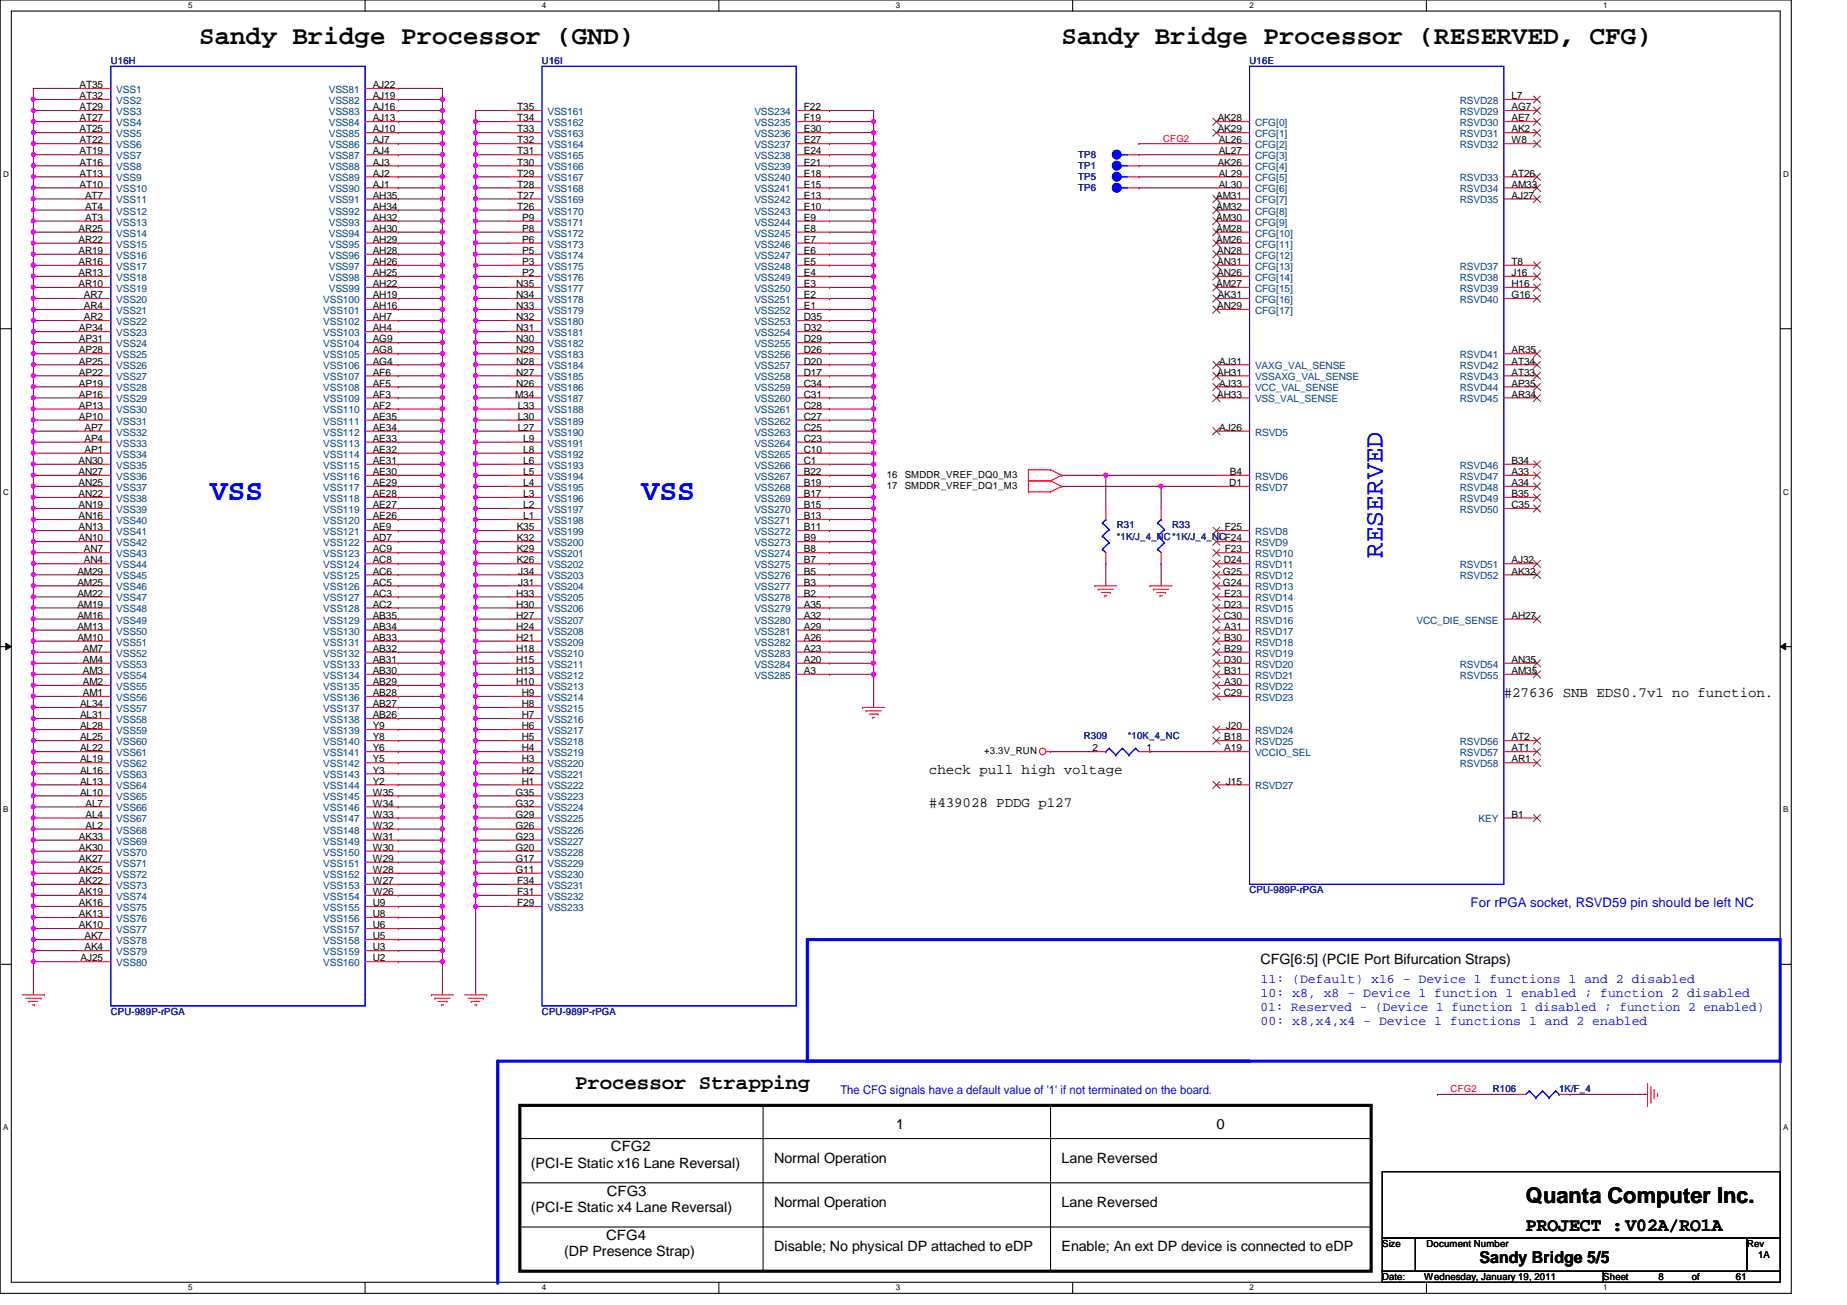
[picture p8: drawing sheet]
<svg xmlns="http://www.w3.org/2000/svg" width="297mm" height="210mm" viewBox="0 0 297 210" stroke-linecap="round" stroke-linejoin="round" font-family="sans-serif">
<defs><g id="words">
<g font-size="4.8" fill="#00f">
<text x="33.8" y="80.5">VSS</text>
<text x="103.2" y="80.5">VSS</text>
</g>
<g font-size="4.2">
<text x="32" y="7.1">Sandy Bridge Processor (GND)</text>
<text x="170.7" y="7.1">Sandy Bridge Processor (RESERVED, CFG)</text>
</g>
<text font-size="4.2" fill="#00f" x="222.3" y="89.8" transform="rotate(-90 222.3 89.8)">RESERVED</text>
<text font-size="3.5" x="245.4" y="193.5">Quanta Computer Inc.</text>
<text font-size="3.3" x="92.5" y="175.2">Processor Strapping</text>
<text font-size="3" x="245.4" y="198.1">PROJECT :V02A/RO1A</text>
<text font-size="2.6" x="238" y="203.2">Sandy Bridge 5/5</text>
<g font-size="2.3">
<text x="241.8" y="112.1">#27636 SNB EDS0.7v1 no function.</text>
<text x="149.4" y="124.5">check pull high voltage</text>
<text x="149.4" y="129.9">#439028 PDDG p127</text>
<text x="202.7" y="155">CFG[6:5] (PCIE Port Bifurcation Straps)</text>
<text x="98.3" y="185.2">CFG2</text>
<text x="144.1" y="181.7">1</text>
<text x="195.6" y="181.7">0</text>
<text x="85.4" y="187.9">(PCI-E Static x16 Lane Reversal)</text>
<text x="124.5" y="187">Normal Operation</text>
<text x="170.7" y="187">Lane Reversed</text>
<text x="85.4" y="195">(PCI-E Static x4 Lane Reversal)</text>
<text x="97.6" y="192.3">CFG3</text>
<text x="124.5" y="194.1">Normal Operation</text>
<text x="170.7" y="194.1">Lane Reversed</text>
<text x="90.7" y="202.1">(DP Presence Strap)</text>
<text x="97.5" y="199.4">CFG4</text>
<text x="124.5" y="201.2">Disable; No physical DP attached to eDP</text>
<text x="170.7" y="201.2">Enable; An ext DP device is connected to eDP</text>
</g>
<g font-size="2.1" fill="#00f">
<text x="236.5" y="146">For rPGA socket, RSVD59 pin should be left NC</text>
<text x="202.7" y="158.1">11: (Default) x16 - Device 1 functions 1 and 2 disabled</text>
<text x="202.7" y="160.4">10: x8, x8 - Device 1 function 1 enabled ; function 2 disabled</text>
<text x="202.7" y="162.6">01: Reserved - (Device 1 function 1 disabled ; function 2 enabled)</text>
<text x="202.7" y="164.8">00: x8,x4,x4 - Device 1 functions 1 and 2 enabled</text>
</g>
<text font-size="1.9" fill="#00f" x="135.2" y="176">The CFG signals have a default value of '1' if not terminated on the board.</text>
<g font-size="1.6" fill="#000080">
<text x="17.8" y="10.3">U16H</text>
<text x="87.2" y="10.3">U16I</text>
<text x="201" y="10.3">U16E</text>
<text x="173.4" y="27.2">TP1</text>
<text x="173.4" y="29">TP5</text>
<text x="173.4" y="25.4">TP8</text>
<text x="173.4" y="30.8">TP6</text>
<text x="179.6" y="85">R31</text>
<text x="179.6" y="86.8">*1K/J_4_NC*1K/J_4_NCF24</text>
<text x="188.5" y="85">R33</text>
<text x="174.3" y="118.8">R309</text>
<text x="181.4" y="118.8">*10K_4_NC</text>
<text x="201" y="143.7">CPU-989P-rPGA</text>
<text x="17.8" y="163.2">CPU-989P-rPGA</text>
<text x="87.2" y="163.2">CPU-989P-rPGA</text>
<text x="240.1" y="175.7">R106</text>
<text x="250.7" y="175.7">1K/F_4</text>
</g>
<g font-size="1.6">
<text x="12.8" y="14.2">AT35</text>
<text x="12.8" y="16">AT32</text>
<text x="12.8" y="17.7">AT29</text>
<text x="59.9" y="14.2">AJ22</text>
<text x="59.9" y="16">AJ19</text>
<text x="59.9" y="17.7">AJ16</text>
<text x="83.2" y="17.7">T35</text>
<text x="129.3" y="17.7">F22</text>
<text x="243.1" y="16">L7</text>
<text x="243.1" y="17.7">AG7</text>
<text x="12.8" y="19.5">AT27</text>
<text x="12.8" y="21.3">AT25</text>
<text x="12.8" y="23.1">AT22</text>
<text x="59.9" y="19.5">AJ13</text>
<text x="59.9" y="21.3">AJ10</text>
<text x="59.9" y="23.1">AJ7</text>
<text x="83.2" y="19.5">T34</text>
<text x="83.2" y="21.3">T33</text>
<text x="83.2" y="23.1">T32</text>
<text x="129.3" y="19.5">F19</text>
<text x="129.3" y="21.3">E30</text>
<text x="129.3" y="23.1">E27</text>
<text x="195.8" y="19.5">AK28</text>
<text x="195.8" y="21.3">AK29</text>
<text x="196" y="23.1">AL26</text>
<text x="243.1" y="19.5">AE7</text>
<text x="243.1" y="21.3">AK2</text>
<text x="243.1" y="23.1">W8</text>
<text x="12.8" y="24.8">AT19</text>
<text x="12.8" y="26.6">AT16</text>
<text x="12.8" y="28.4">AT13</text>
<text x="59.9" y="24.8">AJ4</text>
<text x="59.9" y="26.6">AJ3</text>
<text x="59.9" y="28.4">AJ2</text>
<text x="83.2" y="24.8">T31</text>
<text x="83.2" y="26.6">T30</text>
<text x="83.2" y="28.4">T29</text>
<text x="129.3" y="24.8">E24</text>
<text x="129.3" y="26.6">E21</text>
<text x="129.3" y="28.4">E18</text>
<text x="195.8" y="26.6">AK26</text>
<text x="196" y="24.8">AL27</text>
<text x="196" y="28.4">AL29</text>
<text x="243.1" y="28.4">AT26</text>
<text x="12.8" y="30.2">AT10</text>
<text x="13.7" y="32">AT7</text>
<text x="13.7" y="33.7">AT4</text>
<text x="13.7" y="35.5">AT3</text>
<text x="59.9" y="30.2">AJ1</text>
<text x="59.9" y="32">AH35</text>
<text x="59.9" y="33.7">AH34</text>
<text x="59.9" y="35.5">AH32</text>
<text x="83.2" y="30.2">T28</text>
<text x="83.2" y="32">T27</text>
<text x="83.2" y="33.7">T26</text>
<text x="84" y="35.5">P9</text>
<text x="129.3" y="30.2">E15</text>
<text x="129.3" y="32">E13</text>
<text x="129.3" y="33.7">E10</text>
<text x="129.3" y="35.5">E9</text>
<text x="195.6" y="32">AM31</text>
<text x="195.6" y="33.7">AM32</text>
<text x="195.6" y="35.5">AM30</text>
<text x="196" y="30.2">AL30</text>
<text x="243.1" y="30.2">AM33</text>
<text x="243.1" y="32">AJ27</text>
<text x="12.6" y="37.3">AR25</text>
<text x="12.6" y="39.1">AR22</text>
<text x="12.6" y="40.9">AR19</text>
<text x="59.9" y="37.3">AH30</text>
<text x="59.9" y="39.1">AH29</text>
<text x="59.9" y="40.9">AH28</text>
<text x="84" y="37.3">P8</text>
<text x="84" y="39.1">P6</text>
<text x="84" y="40.9">P5</text>
<text x="129.3" y="37.3">E8</text>
<text x="129.3" y="39.1">E7</text>
<text x="129.3" y="40.9">E6</text>
<text x="195.6" y="37.3">AM28</text>
<text x="195.6" y="39.1">AM26</text>
<text x="195.7" y="40.9">AN28</text>
<text x="12.6" y="42.6">AR16</text>
<text x="12.6" y="44.4">AR13</text>
<text x="12.6" y="46.2">AR10</text>
<text x="13.5" y="48">AR7</text>
<text x="59.9" y="42.6">AH26</text>
<text x="59.9" y="44.4">AH25</text>
<text x="59.9" y="46.2">AH22</text>
<text x="59.9" y="48">AH19</text>
<text x="83" y="46.2">N35</text>
<text x="83" y="48">N34</text>
<text x="84" y="42.6">P3</text>
<text x="84" y="44.4">P2</text>
<text x="129.3" y="42.6">E5</text>
<text x="129.3" y="44.4">E4</text>
<text x="129.3" y="46.2">E3</text>
<text x="129.3" y="48">E2</text>
<text x="195.6" y="46.2">AM27</text>
<text x="195.7" y="42.6">AN31</text>
<text x="195.7" y="44.4">AN26</text>
<text x="195.8" y="48">AK31</text>
<text x="243.1" y="44.4">J16</text>
<text x="243.1" y="46.2">H16</text>
<text x="243.1" y="48">G16</text>
<text x="243.1" y="42.6">T8</text>
<text x="12.7" y="53.3">AP34</text>
<text x="13.5" y="49.7">AR4</text>
<text x="13.5" y="51.5">AR2</text>
<text x="59.9" y="49.7">AH16</text>
<text x="59.9" y="51.5">AH7</text>
<text x="59.9" y="53.3">AH4</text>
<text x="83" y="49.7">N33</text>
<text x="83" y="51.5">N32</text>
<text x="83" y="53.3">N31</text>
<text x="129.3" y="49.7">E1</text>
<text x="129.3" y="51.5">D35</text>
<text x="129.3" y="53.3">D32</text>
<text x="195.7" y="49.7">AN29</text>
<text x="12.7" y="55.1">AP31</text>
<text x="12.7" y="56.9">AP28</text>
<text x="12.7" y="58.6">AP25</text>
<text x="59.9" y="55.1">AG9</text>
<text x="59.9" y="56.9">AG8</text>
<text x="59.9" y="58.6">AG4</text>
<text x="83" y="55.1">N30</text>
<text x="83" y="56.9">N29</text>
<text x="83" y="58.6">N28</text>
<text x="129.3" y="55.1">D29</text>
<text x="129.3" y="56.9">D26</text>
<text x="129.3" y="58.6">D20</text>
<text x="196.1" y="58.6">AJ31</text>
<text x="243.1" y="58.6">AT34</text>
<text x="243.1" y="56.9">AR35</text>
<text x="12.7" y="60.4">AP22</text>
<text x="12.7" y="62.2">AP19</text>
<text x="12.7" y="64">AP16</text>
<text x="12.7" y="65.7">AP13</text>
<text x="59.9" y="60.4">AF6</text>
<text x="59.9" y="62.2">AF5</text>
<text x="59.9" y="64">AF3</text>
<text x="59.9" y="65.7">AF2</text>
<text x="82.8" y="64">M34</text>
<text x="83" y="60.4">N27</text>
<text x="83" y="62.2">N26</text>
<text x="83.3" y="65.7">L33</text>
<text x="129.3" y="60.4">D17</text>
<text x="129.3" y="62.2">C34</text>
<text x="129.3" y="64">C31</text>
<text x="129.3" y="65.7">C28</text>
<text x="195.7" y="60.4">AH31</text>
<text x="195.7" y="64">AH33</text>
<text x="196.1" y="62.2">AJ33</text>
<text x="243.1" y="60.4">AT33</text>
<text x="243.1" y="64">AR34</text>
<text x="243.1" y="62.2">AP35</text>
<text x="12.7" y="67.5">AP10</text>
<text x="13.6" y="69.3">AP7</text>
<text x="13.6" y="71.1">AP4</text>
<text x="59.9" y="67.5">AE35</text>
<text x="59.9" y="69.3">AE34</text>
<text x="59.9" y="71.1">AE33</text>
<text x="83.3" y="67.5">L30</text>
<text x="83.3" y="69.3">L27</text>
<text x="84.2" y="71.1">L9</text>
<text x="129.3" y="67.5">C27</text>
<text x="129.3" y="69.3">C25</text>
<text x="129.3" y="71.1">C23</text>
<text x="196.1" y="69.3">AJ26</text>
<text x="12.6" y="74.6">AN30</text>
<text x="12.6" y="76.4">AN27</text>
<text x="13.6" y="72.9">AP1</text>
<text x="59.9" y="72.9">AE32</text>
<text x="59.9" y="74.6">AE31</text>
<text x="59.9" y="76.4">AE30</text>
<text x="84.2" y="72.9">L8</text>
<text x="84.2" y="74.6">L6</text>
<text x="84.2" y="76.4">L5</text>
<text x="129.3" y="72.9">C10</text>
<text x="129.3" y="74.6">C1</text>
<text x="129.3" y="76.4">B22</text>
<text x="142.6" y="76.8">16</text>
<text x="145.5" y="76.8">SMDDR_VREF_DQ0_M3</text>
<text x="197.8" y="76.4">B4</text>
<text x="243.1" y="74.6">B34</text>
<text x="243.1" y="76.4">A33</text>
<text x="12.6" y="78.2">AN25</text>
<text x="12.6" y="80">AN22</text>
<text x="12.6" y="81.7">AN19</text>
<text x="12.6" y="83.5">AN16</text>
<text x="59.9" y="78.2">AE29</text>
<text x="59.9" y="80">AE28</text>
<text x="59.9" y="81.7">AE27</text>
<text x="59.9" y="83.5">AE26</text>
<text x="84.2" y="78.2">L4</text>
<text x="84.2" y="80">L3</text>
<text x="84.2" y="81.7">L2</text>
<text x="84.2" y="83.5">L1</text>
<text x="129.3" y="78.2">B19</text>
<text x="129.3" y="80">B17</text>
<text x="129.3" y="81.7">B15</text>
<text x="129.3" y="83.5">B13</text>
<text x="142.6" y="78.6">17</text>
<text x="145.5" y="78.6">SMDDR_VREF_DQ1_M3</text>
<text x="197.7" y="78.2">D1</text>
<text x="243.1" y="78.2">A34</text>
<text x="243.1" y="80">B35</text>
<text x="243.1" y="81.7">C35</text>
<text x="12.6" y="85.3">AN13</text>
<text x="12.6" y="87.1">AN10</text>
<text x="13.5" y="88.9">AN7</text>
<text x="59.9" y="85.3">AE9</text>
<text x="59.9" y="87.1">AD7</text>
<text x="59.9" y="88.9">AC9</text>
<text x="83.1" y="85.3">K35</text>
<text x="83.1" y="87.1">K32</text>
<text x="83.1" y="88.9">K29</text>
<text x="129.3" y="85.3">B11</text>
<text x="129.3" y="87.1">B9</text>
<text x="129.3" y="88.9">B8</text>
<text x="197" y="85.3">F25</text>
<text x="197" y="88.9">F23</text>
<text x="12.4" y="92.4">AM29</text>
<text x="12.4" y="94.2">AM25</text>
<text x="12.4" y="96">AM22</text>
<text x="13.5" y="90.6">AN4</text>
<text x="59.9" y="90.6">AC8</text>
<text x="59.9" y="92.4">AC6</text>
<text x="59.9" y="94.2">AC5</text>
<text x="59.9" y="96">AC3</text>
<text x="83" y="96">H33</text>
<text x="83.1" y="90.6">K26</text>
<text x="83.4" y="92.4">J34</text>
<text x="83.4" y="94.2">J31</text>
<text x="129.3" y="90.6">B7</text>
<text x="129.3" y="92.4">B5</text>
<text x="129.3" y="94.2">B3</text>
<text x="129.3" y="96">B2</text>
<text x="196.7" y="92.4">G25</text>
<text x="196.7" y="94.2">G24</text>
<text x="196.8" y="90.6">D24</text>
<text x="196.9" y="96">E23</text>
<text x="243.1" y="90.6">AJ32</text>
<text x="243.1" y="92.4">AK32</text>
<text x="12.4" y="97.7">AM19</text>
<text x="12.4" y="99.5">AM16</text>
<text x="12.4" y="101.3">AM13</text>
<text x="59.9" y="97.7">AC2</text>
<text x="59.9" y="99.5">AB35</text>
<text x="59.9" y="101.3">AB34</text>
<text x="83" y="97.7">H30</text>
<text x="83" y="99.5">H27</text>
<text x="83" y="101.3">H24</text>
<text x="129.3" y="97.7">A35</text>
<text x="129.3" y="99.5">A32</text>
<text x="129.3" y="101.3">A29</text>
<text x="196.8" y="99.5">C30</text>
<text x="196.8" y="97.7">D23</text>
<text x="196.9" y="101.3">A31</text>
<text x="243.1" y="99.5">AH27</text>
<text x="12.4" y="103.1">AM10</text>
<text x="13.3" y="104.9">AM7</text>
<text x="13.3" y="106.6">AM4</text>
<text x="59.9" y="103.1">AB33</text>
<text x="59.9" y="104.9">AB32</text>
<text x="59.9" y="106.6">AB31</text>
<text x="83" y="103.1">H21</text>
<text x="83" y="104.9">H18</text>
<text x="83" y="106.6">H15</text>
<text x="129.3" y="103.1">A26</text>
<text x="129.3" y="104.9">A23</text>
<text x="129.3" y="106.6">A20</text>
<text x="196.8" y="106.6">D30</text>
<text x="196.9" y="103.1">B30</text>
<text x="196.9" y="104.9">B29</text>
<text x="243.1" y="106.6">AN35</text>
<text x="12.9" y="113.7">AL34</text>
<text x="13.3" y="108.4">AM3</text>
<text x="13.3" y="110.2">AM2</text>
<text x="13.3" y="112">AM1</text>
<text x="59.9" y="108.4">AB30</text>
<text x="59.9" y="110.2">AB29</text>
<text x="59.9" y="112">AB28</text>
<text x="59.9" y="113.7">AB27</text>
<text x="83" y="108.4">H13</text>
<text x="83" y="110.2">H10</text>
<text x="83.9" y="112">H9</text>
<text x="83.9" y="113.7">H8</text>
<text x="129.3" y="108.4">A3</text>
<text x="196.8" y="112">C29</text>
<text x="196.9" y="110.2">A30</text>
<text x="196.9" y="108.4">B31</text>
<text x="243.1" y="108.4">AM35</text>
<text x="12.9" y="115.5">AL31</text>
<text x="12.9" y="117.3">AL28</text>
<text x="12.9" y="119.1">AL25</text>
<text x="59.9" y="115.5">AB26</text>
<text x="59.9" y="117.3">Y9</text>
<text x="59.9" y="119.1">Y8</text>
<text x="83.9" y="115.5">H7</text>
<text x="83.9" y="117.3">H6</text>
<text x="83.9" y="119.1">H5</text>
<text x="196.9" y="119.1">B18</text>
<text x="197.1" y="117.3">J20</text>
<text x="243.1" y="119.1">AT2</text>
<text x="12.9" y="120.9">AL22</text>
<text x="12.9" y="122.6">AL19</text>
<text x="12.9" y="124.4">AL16</text>
<text x="59.9" y="120.9">Y6</text>
<text x="59.9" y="122.6">Y5</text>
<text x="59.9" y="124.4">Y3</text>
<text x="83.9" y="120.9">H4</text>
<text x="83.9" y="122.6">H3</text>
<text x="83.9" y="124.4">H2</text>
<text x="158.3" y="121.3">+3.3V_RUN</text>
<text x="175.7" y="120.9">2</text>
<text x="184.4" y="120.9">1</text>
<text x="196.9" y="120.9">A19</text>
<text x="243.1" y="120.9">AT1</text>
<text x="243.1" y="122.6">AR1</text>
<text x="12.9" y="126.2">AL13</text>
<text x="12.9" y="128">AL10</text>
<text x="13.8" y="129.8">AL7</text>
<text x="13.8" y="131.5">AL4</text>
<text x="59.9" y="126.2">Y2</text>
<text x="59.9" y="128">W35</text>
<text x="59.9" y="129.8">W34</text>
<text x="59.9" y="131.5">W33</text>
<text x="82.9" y="128">G35</text>
<text x="82.9" y="129.8">G32</text>
<text x="82.9" y="131.5">G29</text>
<text x="83.9" y="126.2">H1</text>
<text x="197.1" y="126.2">J15</text>
<text x="243.1" y="131.5">B1</text>
<text x="12.7" y="135.1">AK33</text>
<text x="12.7" y="136.9">AK30</text>
<text x="13.8" y="133.3">AL2</text>
<text x="59.9" y="133.3">W32</text>
<text x="59.9" y="135.1">W31</text>
<text x="59.9" y="136.9">W30</text>
<text x="82.9" y="133.3">G26</text>
<text x="82.9" y="135.1">G23</text>
<text x="82.9" y="136.9">G20</text>
<text x="12.7" y="138.6">AK27</text>
<text x="12.7" y="140.4">AK25</text>
<text x="12.7" y="142.2">AK22</text>
<text x="12.7" y="144">AK19</text>
<text x="59.9" y="138.6">W29</text>
<text x="59.9" y="140.4">W28</text>
<text x="59.9" y="142.2">W27</text>
<text x="59.9" y="144">W26</text>
<text x="82.9" y="138.6">G17</text>
<text x="82.9" y="140.4">G11</text>
<text x="83.2" y="142.2">F34</text>
<text x="83.2" y="144">F31</text>
<text x="12.7" y="145.8">AK16</text>
<text x="12.7" y="147.5">AK13</text>
<text x="12.7" y="149.3">AK10</text>
<text x="59.9" y="145.8">U9</text>
<text x="59.9" y="147.5">U8</text>
<text x="59.9" y="149.3">U6</text>
<text x="83.2" y="145.8">F29</text>
<text x="13" y="154.6">AJ25</text>
<text x="13.6" y="151.1">AK7</text>
<text x="13.6" y="152.9">AK4</text>
<text x="59.9" y="151.1">U5</text>
<text x="59.9" y="152.9">U3</text>
<text x="59.9" y="154.6">U2</text>
<text x="222.3" y="200.6">Size</text>
<text x="229.4" y="200.6">Document Number</text>
<text x="281" y="200.6">Rev</text>
<text x="282.7" y="202.4">1A</text>
<text x="222.3" y="205.9">Date:</text>
<text x="229.1" y="205.9">Wednesday, January 19, 2011</text>
<text x="257.8" y="205.9">Sheet</text>
<text x="266.7" y="205.9">8</text>
<text x="272.1" y="205.9">of</text>
<text x="279.2" y="205.9">61</text>
</g>
<g font-size="1.6" fill="#004080">
<text x="18.7" y="14.9">VSS1</text>
<text x="18.7" y="16.7">VSS2</text>
<text x="52.9" y="14.9">VSS81</text>
<text x="52.9" y="16.7">VSS82</text>
<text x="234.8" y="16.7">RSVD28</text>
<text x="18.7" y="18.5">VSS3</text>
<text x="18.7" y="20.3">VSS4</text>
<text x="18.7" y="22.1">VSS5</text>
<text x="18.7" y="23.8">VSS6</text>
<text x="52.9" y="18.5">VSS83</text>
<text x="52.9" y="20.3">VSS84</text>
<text x="52.9" y="22.1">VSS85</text>
<text x="52.9" y="23.8">VSS86</text>
<text x="88.1" y="18.5">VSS161</text>
<text x="88.1" y="20.3">VSS162</text>
<text x="88.1" y="22.1">VSS163</text>
<text x="88.1" y="23.8">VSS164</text>
<text x="121.3" y="18.5">VSS234</text>
<text x="121.3" y="20.3">VSS235</text>
<text x="121.3" y="22.1">VSS236</text>
<text x="121.3" y="23.8">VSS237</text>
<text x="201.8" y="20.3">CFG[0]</text>
<text x="201.8" y="22.1">CFG[1]</text>
<text x="201.8" y="23.8">CFG[2]</text>
<text x="234.8" y="20.3">RSVD30</text>
<text x="234.8" y="22.1">RSVD31</text>
<text x="234.8" y="18.5">RSVD29</text>
<text x="234.8" y="23.8">RSVD32</text>
<text x="18.7" y="25.6">VSS7</text>
<text x="18.7" y="27.4">VSS8</text>
<text x="18.7" y="29.2">VSS9</text>
<text x="52.9" y="25.6">VSS87</text>
<text x="52.9" y="27.4">VSS88</text>
<text x="52.9" y="29.2">VSS89</text>
<text x="88.1" y="25.6">VSS165</text>
<text x="88.1" y="27.4">VSS166</text>
<text x="88.1" y="29.2">VSS167</text>
<text x="121.3" y="25.6">VSS238</text>
<text x="121.3" y="27.4">VSS239</text>
<text x="121.3" y="29.2">VSS240</text>
<text x="201.8" y="25.6">CFG[3]</text>
<text x="201.8" y="27.4">CFG[4]</text>
<text x="201.8" y="29.2">CFG[5]</text>
<text x="234.8" y="29.2">RSVD33</text>
<text x="18.7" y="30.9">VSS10</text>
<text x="18.7" y="32.7">VSS11</text>
<text x="18.7" y="34.5">VSS12</text>
<text x="52.9" y="30.9">VSS90</text>
<text x="52.9" y="32.7">VSS91</text>
<text x="52.9" y="34.5">VSS92</text>
<text x="88.1" y="30.9">VSS168</text>
<text x="88.1" y="32.7">VSS169</text>
<text x="88.1" y="34.5">VSS170</text>
<text x="121.3" y="30.9">VSS241</text>
<text x="121.3" y="32.7">VSS242</text>
<text x="121.3" y="34.5">VSS243</text>
<text x="201.8" y="30.9">CFG[6]</text>
<text x="201.8" y="32.7">CFG[7]</text>
<text x="201.8" y="34.5">CFG[8]</text>
<text x="234.8" y="30.9">RSVD34</text>
<text x="234.8" y="32.7">RSVD35</text>
<text x="18.7" y="36.3">VSS13</text>
<text x="18.7" y="38.1">VSS14</text>
<text x="18.7" y="39.8">VSS15</text>
<text x="18.7" y="41.6">VSS16</text>
<text x="52.9" y="36.3">VSS93</text>
<text x="52.9" y="38.1">VSS94</text>
<text x="52.9" y="39.8">VSS95</text>
<text x="52.9" y="41.6">VSS96</text>
<text x="88.1" y="36.3">VSS171</text>
<text x="88.1" y="38.1">VSS172</text>
<text x="88.1" y="39.8">VSS173</text>
<text x="88.1" y="41.6">VSS174</text>
<text x="121.3" y="36.3">VSS244</text>
<text x="121.3" y="38.1">VSS245</text>
<text x="121.3" y="39.8">VSS246</text>
<text x="121.3" y="41.6">VSS247</text>
<text x="201.8" y="36.3">CFG[9]</text>
<text x="201.8" y="38.1">CFG[10]</text>
<text x="201.8" y="39.8">CFG[11]</text>
<text x="201.8" y="41.6">CFG[12]</text>
<text x="18.7" y="43.4">VSS17</text>
<text x="18.7" y="45.2">VSS18</text>
<text x="18.7" y="46.9">VSS19</text>
<text x="52.9" y="43.4">VSS97</text>
<text x="52.9" y="45.2">VSS98</text>
<text x="52.9" y="46.9">VSS99</text>
<text x="88.1" y="43.4">VSS175</text>
<text x="88.1" y="45.2">VSS176</text>
<text x="88.1" y="46.9">VSS177</text>
<text x="121.3" y="43.4">VSS248</text>
<text x="121.3" y="45.2">VSS249</text>
<text x="121.3" y="46.9">VSS250</text>
<text x="201.8" y="43.4">CFG[13]</text>
<text x="201.8" y="45.2">CFG[14]</text>
<text x="201.8" y="46.9">CFG[15]</text>
<text x="234.8" y="45.2">RSVD38</text>
<text x="234.8" y="46.9">RSVD39</text>
<text x="234.8" y="43.4">RSVD37</text>
<text x="18.7" y="48.7">VSS20</text>
<text x="18.7" y="50.5">VSS21</text>
<text x="18.7" y="52.3">VSS22</text>
<text x="52" y="48.7">VSS100</text>
<text x="52" y="50.5">VSS101</text>
<text x="52" y="52.3">VSS102</text>
<text x="88.1" y="48.7">VSS178</text>
<text x="88.1" y="50.5">VSS179</text>
<text x="88.1" y="52.3">VSS180</text>
<text x="121.3" y="48.7">VSS251</text>
<text x="121.3" y="50.5">VSS252</text>
<text x="121.3" y="52.3">VSS253</text>
<text x="201.8" y="48.7">CFG[16]</text>
<text x="201.8" y="50.5">CFG[17]</text>
<text x="234.8" y="48.7">RSVD40</text>
<text x="18.7" y="54.1">VSS23</text>
<text x="18.7" y="55.8">VSS24</text>
<text x="18.7" y="57.6">VSS25</text>
<text x="18.7" y="59.4">VSS26</text>
<text x="52" y="54.1">VSS103</text>
<text x="52" y="55.8">VSS104</text>
<text x="52" y="57.6">VSS105</text>
<text x="52" y="59.4">VSS106</text>
<text x="88.1" y="54.1">VSS181</text>
<text x="88.1" y="55.8">VSS182</text>
<text x="88.1" y="57.6">VSS183</text>
<text x="88.1" y="59.4">VSS184</text>
<text x="121.3" y="54.1">VSS254</text>
<text x="121.3" y="55.8">VSS255</text>
<text x="121.3" y="57.6">VSS256</text>
<text x="121.3" y="59.4">VSS257</text>
<text x="201.8" y="59.4">VAXG_VAL_SENSE</text>
<text x="234.8" y="59.4">RSVD42</text>
<text x="234.8" y="57.6">RSVD41</text>
<text x="18.7" y="61.2">VSS27</text>
<text x="18.7" y="62.9">VSS28</text>
<text x="18.7" y="64.7">VSS29</text>
<text x="52" y="61.2">VSS107</text>
<text x="52" y="62.9">VSS108</text>
<text x="52" y="64.7">VSS109</text>
<text x="88.1" y="61.2">VSS185</text>
<text x="88.1" y="62.9">VSS186</text>
<text x="88.1" y="64.7">VSS187</text>
<text x="121.3" y="61.2">VSS258</text>
<text x="121.3" y="62.9">VSS259</text>
<text x="121.3" y="64.7">VSS260</text>
<text x="201.8" y="61.2">VSSAXG_VAL_SENSE</text>
<text x="201.8" y="62.9">VCC_VAL_SENSE</text>
<text x="201.8" y="64.7">VSS_VAL_SENSE</text>
<text x="234.8" y="61.2">RSVD43</text>
<text x="234.8" y="64.7">RSVD45</text>
<text x="234.8" y="62.9">RSVD44</text>
<text x="18.7" y="66.5">VSS30</text>
<text x="18.7" y="68.3">VSS31</text>
<text x="18.7" y="70.1">VSS32</text>
<text x="18.7" y="71.8">VSS33</text>
<text x="52" y="66.5">VSS110</text>
<text x="52" y="68.3">VSS111</text>
<text x="52" y="70.1">VSS112</text>
<text x="52" y="71.8">VSS113</text>
<text x="88.1" y="66.5">VSS188</text>
<text x="88.1" y="68.3">VSS189</text>
<text x="88.1" y="70.1">VSS190</text>
<text x="88.1" y="71.8">VSS191</text>
<text x="121.3" y="66.5">VSS261</text>
<text x="121.3" y="68.3">VSS262</text>
<text x="121.3" y="70.1">VSS263</text>
<text x="121.3" y="71.8">VSS264</text>
<text x="201.8" y="70.1">RSVD5</text>
<text x="18.7" y="73.6">VSS34</text>
<text x="18.7" y="75.4">VSS35</text>
<text x="18.7" y="77.2">VSS36</text>
<text x="52" y="73.6">VSS114</text>
<text x="52" y="75.4">VSS115</text>
<text x="52" y="77.2">VSS116</text>
<text x="88.1" y="73.6">VSS192</text>
<text x="88.1" y="75.4">VSS193</text>
<text x="88.1" y="77.2">VSS194</text>
<text x="121.3" y="73.6">VSS265</text>
<text x="121.3" y="75.4">VSS266</text>
<text x="121.3" y="77.2">VSS267</text>
<text x="201.8" y="77.2">RSVD6</text>
<text x="234.8" y="75.4">RSVD46</text>
<text x="234.8" y="77.2">RSVD47</text>
<text x="18.7" y="79">VSS37</text>
<text x="18.7" y="80.7">VSS38</text>
<text x="18.7" y="82.5">VSS39</text>
<text x="52" y="79">VSS117</text>
<text x="52" y="80.7">VSS118</text>
<text x="52" y="82.5">VSS119</text>
<text x="88.1" y="79">VSS195</text>
<text x="88.1" y="80.7">VSS196</text>
<text x="88.1" y="82.5">VSS197</text>
<text x="121.3" y="79">VSS268</text>
<text x="121.3" y="80.7">VSS269</text>
<text x="121.3" y="82.5">VSS270</text>
<text x="201.8" y="79">RSVD7</text>
<text x="234.8" y="79">RSVD48</text>
<text x="234.8" y="80.7">RSVD49</text>
<text x="234.8" y="82.5">RSVD50</text>
<text x="18.7" y="84.3">VSS40</text>
<text x="18.7" y="86.1">VSS41</text>
<text x="18.7" y="87.8">VSS42</text>
<text x="18.7" y="89.6">VSS43</text>
<text x="52" y="84.3">VSS120</text>
<text x="52" y="86.1">VSS121</text>
<text x="52" y="87.8">VSS122</text>
<text x="52" y="89.6">VSS123</text>
<text x="88.1" y="84.3">VSS198</text>
<text x="88.1" y="86.1">VSS199</text>
<text x="88.1" y="87.8">VSS200</text>
<text x="88.1" y="89.6">VSS201</text>
<text x="121.3" y="84.3">VSS271</text>
<text x="121.3" y="86.1">VSS272</text>
<text x="121.3" y="87.8">VSS273</text>
<text x="121.3" y="89.6">VSS274</text>
<text x="201.8" y="86.1">RSVD8</text>
<text x="201.8" y="87.8">RSVD9</text>
<text x="201.8" y="89.6">RSVD10</text>
<text x="18.7" y="91.4">VSS44</text>
<text x="18.7" y="93.2">VSS45</text>
<text x="18.7" y="95">VSS46</text>
<text x="52" y="91.4">VSS124</text>
<text x="52" y="93.2">VSS125</text>
<text x="52" y="95">VSS126</text>
<text x="88.1" y="91.4">VSS202</text>
<text x="88.1" y="93.2">VSS203</text>
<text x="88.1" y="95">VSS204</text>
<text x="121.3" y="91.4">VSS275</text>
<text x="121.3" y="93.2">VSS276</text>
<text x="121.3" y="95">VSS277</text>
<text x="201.8" y="91.4">RSVD11</text>
<text x="201.8" y="93.2">RSVD12</text>
<text x="201.8" y="95">RSVD13</text>
<text x="234.8" y="91.4">RSVD51</text>
<text x="234.8" y="93.2">RSVD52</text>
<text x="18.7" y="96.7">VSS47</text>
<text x="18.7" y="98.5">VSS48</text>
<text x="18.7" y="100.3">VSS49</text>
<text x="52" y="96.7">VSS127</text>
<text x="52" y="98.5">VSS128</text>
<text x="52" y="100.3">VSS129</text>
<text x="88.1" y="96.7">VSS205</text>
<text x="88.1" y="98.5">VSS206</text>
<text x="88.1" y="100.3">VSS207</text>
<text x="121.3" y="96.7">VSS278</text>
<text x="121.3" y="98.5">VSS279</text>
<text x="121.3" y="100.3">VSS280</text>
<text x="201.8" y="100.3">RSVD16</text>
<text x="201.8" y="98.5">RSVD15</text>
<text x="201.8" y="96.7">RSVD14</text>
<text x="227.8" y="100.3">VCC_DIE_SENSE</text>
<text x="18.7" y="102.1">VSS50</text>
<text x="18.7" y="103.8">VSS51</text>
<text x="18.7" y="105.6">VSS52</text>
<text x="18.7" y="107.4">VSS53</text>
<text x="52" y="102.1">VSS130</text>
<text x="52" y="103.8">VSS131</text>
<text x="52" y="105.6">VSS132</text>
<text x="52" y="107.4">VSS133</text>
<text x="88.1" y="102.1">VSS208</text>
<text x="88.1" y="103.8">VSS209</text>
<text x="88.1" y="105.6">VSS210</text>
<text x="88.1" y="107.4">VSS211</text>
<text x="121.3" y="102.1">VSS281</text>
<text x="121.3" y="103.8">VSS282</text>
<text x="121.3" y="105.6">VSS283</text>
<text x="121.3" y="107.4">VSS284</text>
<text x="201.8" y="102.1">RSVD17</text>
<text x="201.8" y="103.8">RSVD18</text>
<text x="201.8" y="107.4">RSVD20</text>
<text x="201.8" y="105.6">RSVD19</text>
<text x="234.8" y="107.4">RSVD54</text>
<text x="18.7" y="109.2">VSS54</text>
<text x="18.7" y="111">VSS55</text>
<text x="18.7" y="112.7">VSS56</text>
<text x="52" y="109.2">VSS134</text>
<text x="52" y="111">VSS135</text>
<text x="52" y="112.7">VSS136</text>
<text x="88.1" y="109.2">VSS212</text>
<text x="88.1" y="111">VSS213</text>
<text x="88.1" y="112.7">VSS214</text>
<text x="121.3" y="109.2">VSS285</text>
<text x="201.8" y="111">RSVD22</text>
<text x="201.8" y="109.2">RSVD21</text>
<text x="201.8" y="112.7">RSVD23</text>
<text x="234.8" y="109.2">RSVD55</text>
<text x="18.7" y="114.5">VSS57</text>
<text x="18.7" y="116.3">VSS58</text>
<text x="18.7" y="118.1">VSS59</text>
<text x="18.7" y="119.8">VSS60</text>
<text x="52" y="114.5">VSS137</text>
<text x="52" y="116.3">VSS138</text>
<text x="52" y="118.1">VSS139</text>
<text x="52" y="119.8">VSS140</text>
<text x="88.1" y="114.5">VSS215</text>
<text x="88.1" y="116.3">VSS216</text>
<text x="88.1" y="118.1">VSS217</text>
<text x="88.1" y="119.8">VSS218</text>
<text x="201.8" y="118.1">RSVD24</text>
<text x="201.8" y="119.8">RSVD25</text>
<text x="234.8" y="119.8">RSVD56</text>
<text x="18.7" y="121.6">VSS61</text>
<text x="18.7" y="123.4">VSS62</text>
<text x="18.7" y="125.2">VSS63</text>
<text x="52" y="121.6">VSS141</text>
<text x="52" y="123.4">VSS142</text>
<text x="52" y="125.2">VSS143</text>
<text x="88.1" y="121.6">VSS219</text>
<text x="88.1" y="123.4">VSS220</text>
<text x="88.1" y="125.2">VSS221</text>
<text x="201.8" y="121.6">VCCIO_SEL</text>
<text x="234.8" y="121.6">RSVD57</text>
<text x="234.8" y="123.4">RSVD58</text>
<text x="18.7" y="127">VSS64</text>
<text x="18.7" y="128.7">VSS65</text>
<text x="18.7" y="130.5">VSS66</text>
<text x="52" y="127">VSS144</text>
<text x="52" y="128.7">VSS145</text>
<text x="52" y="130.5">VSS146</text>
<text x="88.1" y="127">VSS222</text>
<text x="88.1" y="128.7">VSS223</text>
<text x="88.1" y="130.5">VSS224</text>
<text x="201.8" y="127">RSVD27</text>
<text x="18.7" y="132.3">VSS67</text>
<text x="18.7" y="134.1">VSS68</text>
<text x="18.7" y="135.8">VSS69</text>
<text x="18.7" y="137.6">VSS70</text>
<text x="52" y="132.3">VSS147</text>
<text x="52" y="134.1">VSS148</text>
<text x="52" y="135.8">VSS149</text>
<text x="52" y="137.6">VSS150</text>
<text x="88.1" y="132.3">VSS225</text>
<text x="88.1" y="134.1">VSS226</text>
<text x="88.1" y="135.8">VSS227</text>
<text x="88.1" y="137.6">VSS228</text>
<text x="237.8" y="132.3">KEY</text>
<text x="18.7" y="139.4">VSS71</text>
<text x="18.7" y="141.2">VSS72</text>
<text x="18.7" y="143">VSS73</text>
<text x="52" y="139.4">VSS151</text>
<text x="52" y="141.2">VSS152</text>
<text x="52" y="143">VSS153</text>
<text x="88.1" y="139.4">VSS229</text>
<text x="88.1" y="141.2">VSS230</text>
<text x="88.1" y="143">VSS231</text>
<text x="18.7" y="144.7">VSS74</text>
<text x="18.7" y="146.5">VSS75</text>
<text x="18.7" y="148.3">VSS76</text>
<text x="52" y="144.7">VSS154</text>
<text x="52" y="146.5">VSS155</text>
<text x="52" y="148.3">VSS156</text>
<text x="88.1" y="144.7">VSS232</text>
<text x="88.1" y="146.5">VSS233</text>
<text x="18.7" y="150.1">VSS77</text>
<text x="18.7" y="151.8">VSS78</text>
<text x="18.7" y="153.6">VSS79</text>
<text x="18.7" y="155.4">VSS80</text>
<text x="52" y="150.1">VSS157</text>
<text x="52" y="151.8">VSS158</text>
<text x="52" y="153.6">VSS159</text>
<text x="52" y="155.4">VSS160</text>
</g>
<g font-size="1.6" fill="#f00">
<text x="187.1" y="22.8">CFG2</text>
<text x="233.3" y="175.7">CFG2</text>
</g>
<g font-size="1.3">
<text x="30.3" y="1.3">5</text>
<text x="87.2" y="1.3">4</text>
<text x="144.1" y="1.3">3</text>
<text x="201" y="1.3">2</text>
<text x="257.8" y="1.3">1</text>
<text x=".5" y="28.4">D</text>
<text x="286.8" y="28.4">D</text>
<text x=".5" y="79.5">C</text>
<text x="286.8" y="79.5">C</text>
<text x=".5" y="130.7">B</text>
<text x="286.8" y="130.7">B</text>
<text x=".5" y="181.8">A</text>
<text x="286.8" y="181.8">A</text>
<text x="30.3" y="207.6">5</text>
<text x="87.2" y="207.6">4</text>
<text x="144.1" y="207.6">3</text>
<text x="201" y="207.6">2</text>
<text x="257.8" y="207.6">1</text>
</g>
</g></defs>
<path d="M0 0h288.1v208h-288.1zM1.8 1.8h284.5v204.4h-284.5z" fill="none" stroke="#000" stroke-width=".17"/>
<g fill="#fff">
<path d="M30.3 .2h.6v1.4h-.6z"/>
<path d="M30.3 206.4h.6v1.4h-.6z"/>
</g>
<path d="M58.7 0v1.8M58.7 206.2v1.8" fill="none" stroke="#000" stroke-width=".17"/>
<g fill="#fff">
<path d="M87.2 .2h.6v1.4h-.6z"/>
<path d="M87.2 206.4h.6v1.4h-.6z"/>
</g>
<path d="M115.6 0v1.8M115.6 206.2v1.8" fill="none" stroke="#000" stroke-width=".17"/>
<g fill="#fff">
<path d="M144.1 .2h.6v1.4h-.6z"/>
<path d="M144.1 206.4h.6v1.4h-.6z"/>
</g>
<path d="M172.5 0v1.8M172.5 206.2v1.8" fill="none" stroke="#000" stroke-width=".17"/>
<g fill="#fff">
<path d="M201 .2h.6v1.4h-.6z"/>
<path d="M201 206.4h.6v1.4h-.6z"/>
</g>
<path d="M229.4 0v1.8M229.4 206.2v1.8" fill="none" stroke="#000" stroke-width=".17"/>
<g fill="#fff">
<path d="M257.8 .2h.7v1.4h-.7z"/>
<path d="M257.8 206.4h.7v1.4h-.7z"/>
<path d="M.5 27.3h.9v1.4h-.9z"/>
<path d="M286.8 27.3h.9v1.4h-.9z"/>
<path d="M.5 78.4h.9v1.4h-.9z"/>
<path d="M286.8 78.4h.9v1.4h-.9z"/>
</g>
<path d="M0 52.9h1.8M286.3 52.9h1.8" fill="none" stroke="#000" stroke-width=".17"/>
<g fill="#fff">
<path d="M.5 129.5h.8v1.4h-.8z"/>
<path d="M286.8 129.5h.8v1.4h-.8z"/>
</g>
<path d="M0 104h1.8M286.3 104h1.8" fill="none" stroke="#000" stroke-width=".17"/>
<path d="M.9 103.5l.9 .5-.9 .5zM286.3 104l.9-.5v1z" fill="#000"/>
<path d="M.9 103.5l.9 .5-.9 .5zM286.3 104l.9-.5v1z" fill="none" stroke="#000" stroke-width=".16"/>
<g fill="#fff">
<path d="M.5 180.6h.8v1.4h-.8z"/>
<path d="M286.8 180.6h.8v1.4h-.8z"/>
</g>
<path d="M0 155.1h1.8M286.3 155.1h1.8" fill="none" stroke="#000" stroke-width=".17"/>
<path d="M64 103.1h.1M64 103.1h7.2M64 135.1h.1M64 135.1h7.2M231.2 176h.1M231.2 176h12.4M252.5 176h.1M252.5 176h12.5" fill="none" stroke="#800040" stroke-width=".17"/>
<circle cx="71.1" cy="135.1" r=".32" fill="#f0f"/>
<circle cx="71.1" cy="135.1" r=".32" fill="none" stroke="#f0f" stroke-width=".17"/>
<g fill="none" stroke="#800040" stroke-width=".17">
<path d="M64 133.3h.1M64 138.7h.1M64 133.3h7.2M64 138.7h7.2M64 151.1h.1M64 149.4h.1M64 145.8h.1M64 144h.1M64 142.2h.1M64 140.5h.1M64 151.1h7.2M64 149.4h7.2"/>
<path d="M64 145.8h7.2M64 144h7.2M64 142.2h7.2M64 140.5h7.2"/>
</g>
<circle cx="71.1" cy="138.7" r=".32" fill="#f0f"/>
<circle cx="71.1" cy="138.7" r=".32" fill="none" stroke="#f0f" stroke-width=".17"/>
<path d="M64 136.9h.1M64 136.9h7.2" fill="none" stroke="#800040" stroke-width=".17"/>
<circle cx="71.1" cy="136.9" r=".32" fill="#f0f"/>
<circle cx="71.1" cy="136.9" r=".32" fill="none" stroke="#f0f" stroke-width=".17"/>
<path d="M64 152.9h.1M64 152.9h7.2" fill="none" stroke="#800040" stroke-width=".17"/>
<circle cx="71.1" cy="152.9" r=".32" fill="#f0f"/>
<circle cx="71.1" cy="152.9" r=".32" fill="none" stroke="#f0f" stroke-width=".17"/>
<path d="M64 147.6h.1M64 147.6h7.2" fill="none" stroke="#800040" stroke-width=".17"/>
<circle cx="71.1" cy="147.5" r=".32" fill="#f0f"/>
<circle cx="71.1" cy="147.5" r=".32" fill="none" stroke="#f0f" stroke-width=".17"/>
<path d="M64 26.7h.1M64 28.4h.1M64 30.2h.1M64 32h.1M64 26.7h7.2M64 28.4h7.2M64 30.2h7.2M64 32h7.2" fill="none" stroke="#800040" stroke-width=".17"/>
<circle cx="71.1" cy="32" r=".32" fill="#f0f"/>
<circle cx="71.1" cy="32" r=".32" fill="none" stroke="#f0f" stroke-width=".17"/>
<path d="M64 33.8h.1M64 35.6h.1M64 37.3h.1M64 33.8h7.2M64 35.6h7.2M64 37.3h7.2" fill="none" stroke="#800040" stroke-width=".17"/>
<circle cx="71.1" cy="37.3" r=".32" fill="#f0f"/>
<circle cx="71.1" cy="37.3" r=".32" fill="none" stroke="#f0f" stroke-width=".17"/>
<path d="M64 39.1h.1M64 39.1h7.2" fill="none" stroke="#800040" stroke-width=".17"/>
<circle cx="71.1" cy="39.1" r=".32" fill="#f0f"/>
<circle cx="71.1" cy="39.1" r=".32" fill="none" stroke="#f0f" stroke-width=".17"/>
<path d="M64 40.9h.1M64 42.7h.1M64 44.4h.1M64 46.2h.1M64 48h.1M64 40.9h7.2M64 42.7h7.2M64 44.4h7.2M64 46.2h7.2M64 48h7.2" fill="none" stroke="#800040" stroke-width=".17"/>
<circle cx="71.1" cy="48" r=".32" fill="#f0f"/>
<circle cx="71.1" cy="48" r=".32" fill="none" stroke="#f0f" stroke-width=".17"/>
<path d="M64 49.8h.1M64 51.6h.1M64 49.8h7.2M64 51.6h7.2" fill="none" stroke="#800040" stroke-width=".17"/>
<circle cx="71.1" cy="51.5" r=".32" fill="#f0f"/>
<circle cx="71.1" cy="51.5" r=".32" fill="none" stroke="#f0f" stroke-width=".17"/>
<path d="M64 53.3h.1M64 55.1h.1M64 56.9h.1M64 58.7h.1M64 53.3h7.2M64 55.1h7.2M64 56.9h7.2M64 58.7h7.2" fill="none" stroke="#800040" stroke-width=".17"/>
<circle cx="71.1" cy="58.6" r=".32" fill="#f0f"/>
<circle cx="71.1" cy="58.6" r=".32" fill="none" stroke="#f0f" stroke-width=".17"/>
<path d="M64 14.2h.1M64 16h.1M64 17.8h.1M64 19.6h.1M64 14.2h7.2M64 16h7.2M64 17.8h7.2M64 19.6h7.2M64 60.5h.1M64 62.2h.1M64 60.5h7.2M64 62.2h7.2" fill="none" stroke="#800040" stroke-width=".17"/>
<circle cx="71.1" cy="19.5" r=".32" fill="#f0f"/>
<circle cx="71.1" cy="19.5" r=".32" fill="none" stroke="#f0f" stroke-width=".17"/>
<path d="M64 21.3h.1M64 23.1h.1M64 21.3h7.2M64 23.1h7.2" fill="none" stroke="#800040" stroke-width=".17"/>
<circle cx="71.1" cy="23.1" r=".32" fill="#f0f"/>
<circle cx="71.1" cy="23.1" r=".32" fill="none" stroke="#f0f" stroke-width=".17"/>
<path d="M64 24.9h.1M64 24.9h7.2M64 76.5h.1M64 76.5h7.2" fill="none" stroke="#800040" stroke-width=".17"/>
<circle cx="71.1" cy="76.4" r=".32" fill="#f0f"/>
<circle cx="71.1" cy="76.4" r=".32" fill="none" stroke="#f0f" stroke-width=".17"/>
<path d="M64 78.2h.1M64 78.2h7.2M64 80h.1M64 81.8h.1M64 83.6h.1M64 85.3h.1M64 80h7.2M64 81.8h7.2M64 83.6h7.2M64 85.3h7.2" fill="none" stroke="#800040" stroke-width=".17"/>
<circle cx="71.1" cy="85.3" r=".32" fill="#f0f"/>
<circle cx="71.1" cy="85.3" r=".32" fill="none" stroke="#f0f" stroke-width=".17"/>
<path d="M64 87.1h.1M64 88.9h.1M64 87.1h7.2M64 88.9h7.2" fill="none" stroke="#800040" stroke-width=".17"/>
<circle cx="71.1" cy="88.9" r=".32" fill="#f0f"/>
<circle cx="71.1" cy="88.9" r=".32" fill="none" stroke="#f0f" stroke-width=".17"/>
<path d="M64 90.7h.1M64 90.7h7.2" fill="none" stroke="#800040" stroke-width=".17"/>
<circle cx="71.1" cy="90.7" r=".32" fill="#f0f"/>
<circle cx="71.1" cy="90.7" r=".32" fill="none" stroke="#f0f" stroke-width=".17"/>
<path d="M64 92.5h.1M64 94.2h.1M64 96h.1M64 97.8h.1M64 92.5h7.2M64 94.2h7.2M64 96h7.2M64 97.8h7.2" fill="none" stroke="#800040" stroke-width=".17"/>
<circle cx="71.1" cy="97.8" r=".32" fill="#f0f"/>
<circle cx="71.1" cy="97.8" r=".32" fill="none" stroke="#f0f" stroke-width=".17"/>
<g fill="none" stroke="#800040" stroke-width=".17">
<path d="M64 64h.1M64 65.8h.1M64 67.6h.1M64 69.3h.1M64 71.1h.1M64 64h7.2M64 65.8h7.2M64 67.6h7.2M64 69.3h7.2M64 71.1h7.2M64 99.6h.1M64 99.6h7.2"/>
<path d="M64 101.3h.1M64 104.9h.1M64 106.7h.1M64 108.5h.1M64 110.2h.1M64 112h.1M64 101.3h7.2M64 104.9h7.2M64 106.7h7.2M64 108.5h7.2M64 110.2h7.2M64 112h7.2"/>
</g>
<circle cx="71.1" cy="71.1" r=".32" fill="#f0f"/>
<circle cx="71.1" cy="71.1" r=".32" fill="none" stroke="#f0f" stroke-width=".17"/>
<path d="M64 72.9h.1M64 74.7h.1M64 72.9h7.2M64 74.7h7.2M64 126.2h.1M64 126.2h7.2" fill="none" stroke="#800040" stroke-width=".17"/>
<circle cx="71.1" cy="126.2" r=".32" fill="#f0f"/>
<circle cx="71.1" cy="126.2" r=".32" fill="none" stroke="#f0f" stroke-width=".17"/>
<path d="M64 113.8h.1M64 113.8h7.2M64 128h.1M64 129.8h.1M64 131.6h.1M64 128h7.2M64 129.8h7.2M64 131.6h7.2" fill="none" stroke="#800040" stroke-width=".17"/>
<circle cx="71.1" cy="113.8" r=".32" fill="#f0f"/>
<circle cx="71.1" cy="113.8" r=".32" fill="none" stroke="#f0f" stroke-width=".17"/>
<path d="M64 115.6h.1M64 117.3h.1M64 119.1h.1M64 115.6h7.2M64 117.3h7.2M64 119.1h7.2M64 120.9h.1M64 122.7h.1M64 124.5h.1M64 120.9h7.2M64 122.7h7.2M64 124.5h7.2" fill="none" stroke="#800040" stroke-width=".17"/>
<circle cx="71.1" cy="124.4" r=".32" fill="#f0f"/>
<circle cx="71.1" cy="124.4" r=".32" fill="none" stroke="#f0f" stroke-width=".17"/>
<path d="M71.2 104.9h.1M71.2 104.9v1.8M64 154.7h.1M64 154.7h7.2" fill="none" stroke="#800040" stroke-width=".17"/>
<circle cx="71.1" cy="104.9" r=".32" fill="#f0f"/>
<circle cx="71.1" cy="104.9" r=".32" fill="none" stroke="#f0f" stroke-width=".17"/>
<path d="M71.2 87.1h.1M71.2 87.1v1.8" fill="none" stroke="#800040" stroke-width=".17"/>
<circle cx="71.1" cy="87.1" r=".32" fill="#f0f"/>
<circle cx="71.1" cy="87.1" r=".32" fill="none" stroke="#f0f" stroke-width=".17"/>
<path d="M71.2 21.3h.1M71.2 21.3v1.8M71.2 83.6h.1M71.2 83.6v1.7M71.2 115.6h.1M71.2 115.6v1.7M71.2 136.9h.1M71.2 136.9v1.8" fill="none" stroke="#800040" stroke-width=".17"/>
<circle cx="71.1" cy="115.5" r=".32" fill="#f0f"/>
<circle cx="71.1" cy="115.5" r=".32" fill="none" stroke="#f0f" stroke-width=".17"/>
<path d="M71.2 92.5h.1M71.2 92.5v1.7" fill="none" stroke="#800040" stroke-width=".17"/>
<circle cx="71.1" cy="92.4" r=".32" fill="#f0f"/>
<circle cx="71.1" cy="92.4" r=".32" fill="none" stroke="#f0f" stroke-width=".17"/>
<path d="M71.2 119.1h.1M71.2 119.1v1.8" fill="none" stroke="#800040" stroke-width=".17"/>
<circle cx="71.1" cy="119.1" r=".32" fill="#f0f"/>
<circle cx="71.1" cy="119.1" r=".32" fill="none" stroke="#f0f" stroke-width=".17"/>
<path d="M71.2 80h.1M71.2 80v1.8" fill="none" stroke="#800040" stroke-width=".17"/>
<circle cx="71.1" cy="80" r=".32" fill="#f0f"/>
<circle cx="71.1" cy="80" r=".32" fill="none" stroke="#f0f" stroke-width=".17"/>
<path d="M71.2 51.6h.1M71.2 49.8h.1M71.2 49.8v3.5M71.2 69.3h.1M71.2 69.3v1.8M71.2 124.5h.1M71.2 124.5v1.7" fill="none" stroke="#800040" stroke-width=".17"/>
<circle cx="71.1" cy="49.8" r=".32" fill="#f0f"/>
<circle cx="71.1" cy="49.8" r=".32" fill="none" stroke="#f0f" stroke-width=".17"/>
<path d="M71.2 142.2h.1M71.2 142.2v1.8" fill="none" stroke="#800040" stroke-width=".17"/>
<circle cx="71.1" cy="142.2" r=".32" fill="#f0f"/>
<circle cx="71.1" cy="142.2" r=".32" fill="none" stroke="#f0f" stroke-width=".17"/>
<path d="M71.2 122.7h.1M71.2 122.7v1.8M71.2 147.6h.1M71.2 147.6v1.8" fill="none" stroke="#800040" stroke-width=".17"/>
<circle cx="71.1" cy="122.7" r=".32" fill="#f0f"/>
<circle cx="71.1" cy="122.7" r=".32" fill="none" stroke="#f0f" stroke-width=".17"/>
<path d="M71.2 129.8h.1M71.2 129.8v1.8" fill="none" stroke="#800040" stroke-width=".17"/>
<circle cx="71.1" cy="129.8" r=".32" fill="#f0f"/>
<circle cx="71.1" cy="129.8" r=".32" fill="none" stroke="#f0f" stroke-width=".17"/>
<path d="M71.2 39.1h.1M71.2 39.1v1.8M71.2 71.1h.1M71.2 71.1v1.8M71.2 144h.1M71.2 144v1.8" fill="none" stroke="#800040" stroke-width=".17"/>
<circle cx="71.1" cy="144" r=".32" fill="#f0f"/>
<circle cx="71.1" cy="144" r=".32" fill="none" stroke="#f0f" stroke-width=".17"/>
<path d="M71.2 112h.1M71.2 112v1.8M71.2 152.9h.1M71.2 152.9v1.8" fill="none" stroke="#800040" stroke-width=".17"/>
<circle cx="71.1" cy="112" r=".32" fill="#f0f"/>
<circle cx="71.1" cy="112" r=".32" fill="none" stroke="#f0f" stroke-width=".17"/>
<path d="M71.2 128h.1M71.2 128v1.8" fill="none" stroke="#800040" stroke-width=".17"/>
<circle cx="71.1" cy="128" r=".32" fill="#f0f"/>
<circle cx="71.1" cy="128" r=".32" fill="none" stroke="#f0f" stroke-width=".17"/>
<path d="M71.2 60.5h.1M71.2 60.5v1.7M71.2 90.7h.1M71.2 85.3h.1M71.2 85.3v1.8M71.2 90.7v1.8" fill="none" stroke="#800040" stroke-width=".17"/>
<circle cx="71.1" cy="60.4" r=".32" fill="#f0f"/>
<circle cx="71.1" cy="60.4" r=".32" fill="none" stroke="#f0f" stroke-width=".17"/>
<path d="M71.2 28.4h.1M71.2 28.4v1.8" fill="none" stroke="#800040" stroke-width=".17"/>
<circle cx="71.1" cy="28.4" r=".32" fill="#f0f"/>
<circle cx="71.1" cy="28.4" r=".32" fill="none" stroke="#f0f" stroke-width=".17"/>
<path d="M71.2 140.5h.1M71.2 140.5v1.7" fill="none" stroke="#800040" stroke-width=".17"/>
<circle cx="71.1" cy="140.4" r=".32" fill="#f0f"/>
<circle cx="71.1" cy="140.4" r=".32" fill="none" stroke="#f0f" stroke-width=".17"/>
<path d="M71.2 30.2h.1M71.2 30.2v1.8M71.2 133.3h.1M71.2 133.3v1.8" fill="none" stroke="#800040" stroke-width=".17"/>
<circle cx="71.1" cy="30.2" r=".32" fill="#f0f"/>
<circle cx="71.1" cy="30.2" r=".32" fill="none" stroke="#f0f" stroke-width=".17"/>
<path d="M71.2 24.9h.1M71.2 24.9v1.8" fill="none" stroke="#800040" stroke-width=".17"/>
<circle cx="71.1" cy="24.9" r=".32" fill="#f0f"/>
<circle cx="71.1" cy="24.9" r=".32" fill="none" stroke="#f0f" stroke-width=".17"/>
<path d="M71.2 108.5h.1M71.2 108.5v1.7" fill="none" stroke="#800040" stroke-width=".17"/>
<circle cx="71.1" cy="108.4" r=".32" fill="#f0f"/>
<circle cx="71.1" cy="108.4" r=".32" fill="none" stroke="#f0f" stroke-width=".17"/>
<path d="M71.2 117.3h.1M71.2 117.3v1.8" fill="none" stroke="#800040" stroke-width=".17"/>
<circle cx="71.1" cy="117.3" r=".32" fill="#f0f"/>
<circle cx="71.1" cy="117.3" r=".32" fill="none" stroke="#f0f" stroke-width=".17"/>
<path d="M71.2 56.9h.1M71.2 53.3h.1M71.2 53.3v1.8M71.2 56.9v1.8" fill="none" stroke="#800040" stroke-width=".17"/>
<circle cx="71.1" cy="53.3" r=".32" fill="#f0f"/>
<circle cx="71.1" cy="53.3" r=".32" fill="none" stroke="#f0f" stroke-width=".17"/>
<path d="M71.2 16h.1M71.2 16v1.8M71.2 151.1h.1M71.2 151.1v1.8" fill="none" stroke="#800040" stroke-width=".17"/>
<circle cx="71.1" cy="16" r=".32" fill="#f0f"/>
<circle cx="71.1" cy="16" r=".32" fill="none" stroke="#f0f" stroke-width=".17"/>
<path d="M71.2 14.2h.1M71.2 14.2v1.8M71.2 103.1h.1M71.2 103.1v1.8" fill="none" stroke="#800040" stroke-width=".17"/>
<circle cx="71.1" cy="103.1" r=".32" fill="#f0f"/>
<circle cx="71.1" cy="103.1" r=".32" fill="none" stroke="#f0f" stroke-width=".17"/>
<path d="M71.2 46.2h.1M71.2 46.2v1.8" fill="none" stroke="#800040" stroke-width=".17"/>
<circle cx="71.1" cy="46.2" r=".32" fill="#f0f"/>
<circle cx="71.1" cy="46.2" r=".32" fill="none" stroke="#f0f" stroke-width=".17"/>
<path d="M71.2 99.6h.1M71.2 99.6v1.7" fill="none" stroke="#800040" stroke-width=".17"/>
<circle cx="71.1" cy="99.5" r=".32" fill="#f0f"/>
<circle cx="71.1" cy="99.5" r=".32" fill="none" stroke="#f0f" stroke-width=".17"/>
<path d="M71.2 78.2h.1M71.2 78.2v1.8" fill="none" stroke="#800040" stroke-width=".17"/>
<circle cx="71.1" cy="78.2" r=".32" fill="#f0f"/>
<circle cx="71.1" cy="78.2" r=".32" fill="none" stroke="#f0f" stroke-width=".17"/>
<path d="M71.2 35.6h.1M71.2 35.6v1.7" fill="none" stroke="#800040" stroke-width=".17"/>
<circle cx="71.1" cy="35.5" r=".32" fill="#f0f"/>
<circle cx="71.1" cy="35.5" r=".32" fill="none" stroke="#f0f" stroke-width=".17"/>
<path d="M71.2 65.8h.1M71.2 65.8v1.8" fill="none" stroke="#800040" stroke-width=".17"/>
<circle cx="71.1" cy="65.8" r=".32" fill="#f0f"/>
<circle cx="71.1" cy="65.8" r=".32" fill="none" stroke="#f0f" stroke-width=".17"/>
<path d="M71.2 17.8h.1M71.2 17.8v1.8M71.2 33.8h.1M71.2 33.8v1.8M71.2 42.7h.1M71.2 42.7v1.7M71.2 74.7h.1M71.2 64h.1M71.2 64v1.8M71.2 74.7v1.8M71.2 96h.1M71.2 96v1.8" fill="none" stroke="#800040" stroke-width=".17"/>
<circle cx="71.1" cy="17.8" r=".32" fill="#f0f"/>
<circle cx="71.1" cy="17.8" r=".32" fill="none" stroke="#f0f" stroke-width=".17"/>
<path d="M133.4 92.5h.1M133.4 94.2h.1M133.4 96h.1M133.4 97.8h.1M133.4 92.5h7.1M133.4 94.2h7.1M133.4 96h7.1M133.4 97.8h7.1" fill="none" stroke="#800040" stroke-width=".17"/>
<circle cx="140.5" cy="97.8" r=".32" fill="#f0f"/>
<circle cx="140.5" cy="97.8" r=".32" fill="none" stroke="#f0f" stroke-width=".17"/>
<path d="M133.4 99.6h.1M133.4 99.6h7.1M133.4 101.3h.1M133.4 103.1h.1M133.4 101.3h7.1M133.4 103.1h7.1" fill="none" stroke="#800040" stroke-width=".17"/>
<circle cx="140.5" cy="103.1" r=".32" fill="#f0f"/>
<circle cx="140.5" cy="103.1" r=".32" fill="none" stroke="#f0f" stroke-width=".17"/>
<path d="M133.4 104.9h.1M133.4 104.9h7.1" fill="none" stroke="#800040" stroke-width=".17"/>
<circle cx="140.5" cy="104.9" r=".32" fill="#f0f"/>
<circle cx="140.5" cy="104.9" r=".32" fill="none" stroke="#f0f" stroke-width=".17"/>
<path d="M133.4 80h.1M133.4 81.8h.1M133.4 83.6h.1M133.4 85.3h.1M133.4 80h7.1M133.4 81.8h7.1M133.4 83.6h7.1M133.4 85.3h7.1M133.4 106.7h.1M133.4 108.5h.1M133.4 106.7h7.1M133.4 108.5h7.1" fill="none" stroke="#800040" stroke-width=".17"/>
<circle cx="140.5" cy="85.3" r=".32" fill="#f0f"/>
<circle cx="140.5" cy="85.3" r=".32" fill="none" stroke="#f0f" stroke-width=".17"/>
<path d="M133.4 87.1h.1M133.4 88.9h.1M133.4 87.1h7.1M133.4 88.9h7.1" fill="none" stroke="#800040" stroke-width=".17"/>
<circle cx="140.5" cy="88.9" r=".32" fill="#f0f"/>
<circle cx="140.5" cy="88.9" r=".32" fill="none" stroke="#f0f" stroke-width=".17"/>
<path d="M133.4 90.7h.1M133.4 90.7h7.1M140.5 87.1h.1M140.5 94.2h.1M140.5 87.1v1.8M140.5 94.2v1.8M140.5 104.9h.1M140.5 104.9v1.8" fill="none" stroke="#800040" stroke-width=".17"/>
<circle cx="140.5" cy="94.2" r=".32" fill="#f0f"/>
<circle cx="140.5" cy="94.2" r=".32" fill="none" stroke="#f0f" stroke-width=".17"/>
<path d="M140.5 96h.1M140.5 96v1.8" fill="none" stroke="#800040" stroke-width=".17"/>
<circle cx="140.5" cy="96" r=".32" fill="#f0f"/>
<circle cx="140.5" cy="96" r=".32" fill="none" stroke="#f0f" stroke-width=".17"/>
<path d="M140.5 90.7h.1M140.5 90.7v1.8" fill="none" stroke="#800040" stroke-width=".17"/>
<circle cx="140.5" cy="90.7" r=".32" fill="#f0f"/>
<circle cx="140.5" cy="90.7" r=".32" fill="none" stroke="#f0f" stroke-width=".17"/>
<path d="M140.5 81.8h.1M140.5 81.8v1.8" fill="none" stroke="#800040" stroke-width=".17"/>
<circle cx="140.5" cy="81.8" r=".32" fill="#f0f"/>
<circle cx="140.5" cy="81.8" r=".32" fill="none" stroke="#f0f" stroke-width=".17"/>
<path d="M140.5 80h.1M140.5 80v1.8" fill="none" stroke="#800040" stroke-width=".17"/>
<circle cx="140.5" cy="80" r=".32" fill="#f0f"/>
<circle cx="140.5" cy="80" r=".32" fill="none" stroke="#f0f" stroke-width=".17"/>
<path d="M140.5 101.3h.1M140.5 101.3v1.8" fill="none" stroke="#800040" stroke-width=".17"/>
<circle cx="140.5" cy="101.3" r=".32" fill="#f0f"/>
<circle cx="140.5" cy="101.3" r=".32" fill="none" stroke="#f0f" stroke-width=".17"/>
<path d="M140.5 99.6h.1M140.5 83.6h.1M140.5 83.6v1.7M140.5 99.6v1.7M140.5 108.5h.1M140.5 108.5v5.3" fill="none" stroke="#800040" stroke-width=".17"/>
<circle cx="140.5" cy="83.5" r=".32" fill="#f0f"/>
<circle cx="140.5" cy="83.5" r=".32" fill="none" stroke="#f0f" stroke-width=".17"/>
<path d="M140.5 88.9h.1M140.5 88.9v1.8M140.5 106.7h.1M140.5 106.7v1.8" fill="none" stroke="#800040" stroke-width=".17"/>
<circle cx="140.5" cy="108.4" r=".32" fill="#f0f"/>
<circle cx="140.5" cy="108.4" r=".32" fill="none" stroke="#f0f" stroke-width=".17"/>
<circle cx="140.5" cy="106.7" r=".32" fill="#f0f"/>
<circle cx="140.5" cy="106.7" r=".32" fill="none" stroke="#f0f" stroke-width=".17"/>
<path d="M140.5 92.5h.1M140.5 92.5v1.7M140.5 103.1h.1M140.5 103.1v1.8" fill="none" stroke="#800040" stroke-width=".17"/>
<circle cx="140.5" cy="92.4" r=".32" fill="#f0f"/>
<circle cx="140.5" cy="92.4" r=".32" fill="none" stroke="#f0f" stroke-width=".17"/>
<path d="M140.5 85.3h.1M140.5 85.3v1.8" fill="none" stroke="#800040" stroke-width=".17"/>
<circle cx="140.5" cy="87.1" r=".32" fill="#f0f"/>
<circle cx="140.5" cy="87.1" r=".32" fill="none" stroke="#f0f" stroke-width=".17"/>
<path d="M140.5 97.8h.1M140.5 97.8v1.8" fill="none" stroke="#800040" stroke-width=".17"/>
<circle cx="140.5" cy="99.5" r=".32" fill="#f0f"/>
<circle cx="140.5" cy="99.5" r=".32" fill="none" stroke="#f0f" stroke-width=".17"/>
<path d="M140.5 78.2h.1M140.5 78.2v1.8M5.4 103.1h.1M5.4 103.1h7.1" fill="none" stroke="#800040" stroke-width=".17"/>
<circle cx="5.3" cy="103.1" r=".32" fill="#f0f"/>
<circle cx="5.3" cy="103.1" r=".32" fill="none" stroke="#f0f" stroke-width=".17"/>
<path d="M5.4 101.3h.1M5.4 101.3v1.8" fill="none" stroke="#800040" stroke-width=".17"/>
<circle cx="5.3" cy="101.3" r=".32" fill="#f0f"/>
<circle cx="5.3" cy="101.3" r=".32" fill="none" stroke="#f0f" stroke-width=".17"/>
<path d="M5.4 152.9h.1M5.4 152.9v1.8" fill="none" stroke="#800040" stroke-width=".17"/>
<circle cx="5.3" cy="152.9" r=".32" fill="#f0f"/>
<circle cx="5.3" cy="152.9" r=".32" fill="none" stroke="#f0f" stroke-width=".17"/>
<g fill="none" stroke="#800040" stroke-width=".17">
<path d="M5.4 135.1h.1M5.4 133.3h.1M5.4 138.7h.1M5.4 136.9h.1M5.4 135.1h7.1M5.4 133.3h7.1M5.4 138.7h7.1M5.4 136.9h7.1M5.4 133.3v1.8M5.4 151.1h.1M5.4 149.4h.1M5.4 145.8h.1"/>
<path d="M5.4 144h.1M5.4 142.2h.1M5.4 140.5h.1M5.4 152.9h.1M5.4 147.6h.1M5.4 151.1h7.1M5.4 149.4h7.1M5.4 145.8h7.1M5.4 144h7.1M5.4 142.2h7.1M5.4 140.5h7.1M5.4 152.9h7.1"/>
<path d="M5.4 147.6v1.8M5.4 147.6h7.1"/>
</g>
<circle cx="5.3" cy="133.3" r=".32" fill="#f0f"/>
<circle cx="5.3" cy="133.3" r=".32" fill="none" stroke="#f0f" stroke-width=".17"/>
<path d="M5.4 149.4h.1M5.4 149.4v1.7" fill="none" stroke="#800040" stroke-width=".17"/>
<circle cx="5.3" cy="149.3" r=".32" fill="#f0f"/>
<circle cx="5.3" cy="149.3" r=".32" fill="none" stroke="#f0f" stroke-width=".17"/>
<path d="M5.4 142.2h.1M5.4 142.2v1.8" fill="none" stroke="#800040" stroke-width=".17"/>
<circle cx="5.3" cy="144" r=".32" fill="#f0f"/>
<circle cx="5.3" cy="144" r=".32" fill="none" stroke="#f0f" stroke-width=".17"/>
<path d="M5.4 145.8h.1M5.4 145.8v1.8" fill="none" stroke="#800040" stroke-width=".17"/>
<circle cx="5.3" cy="147.5" r=".32" fill="#f0f"/>
<circle cx="5.3" cy="147.5" r=".32" fill="none" stroke="#f0f" stroke-width=".17"/>
<circle cx="5.3" cy="145.8" r=".32" fill="#f0f"/>
<circle cx="5.3" cy="145.8" r=".32" fill="none" stroke="#f0f" stroke-width=".17"/>
<path d="M5.4 131.6h.1M5.4 131.6v1.7" fill="none" stroke="#800040" stroke-width=".17"/>
<circle cx="5.3" cy="131.5" r=".32" fill="#f0f"/>
<circle cx="5.3" cy="131.5" r=".32" fill="none" stroke="#f0f" stroke-width=".17"/>
<path d="M5.4 136.9h.1M5.4 136.9v1.8" fill="none" stroke="#800040" stroke-width=".17"/>
<circle cx="5.3" cy="136.9" r=".32" fill="#f0f"/>
<circle cx="5.3" cy="136.9" r=".32" fill="none" stroke="#f0f" stroke-width=".17"/>
<path d="M5.4 140.5h.1M5.4 140.5v1.7" fill="none" stroke="#800040" stroke-width=".17"/>
<circle cx="5.3" cy="142.2" r=".32" fill="#f0f"/>
<circle cx="5.3" cy="142.2" r=".32" fill="none" stroke="#f0f" stroke-width=".17"/>
<circle cx="5.3" cy="140.4" r=".32" fill="#f0f"/>
<circle cx="5.3" cy="140.4" r=".32" fill="none" stroke="#f0f" stroke-width=".17"/>
<path d="M5.4 151.1h.1M5.4 151.1v1.8" fill="none" stroke="#800040" stroke-width=".17"/>
<circle cx="5.3" cy="151.1" r=".32" fill="#f0f"/>
<circle cx="5.3" cy="151.1" r=".32" fill="none" stroke="#f0f" stroke-width=".17"/>
<path d="M5.4 135.1h.1M5.4 135.1v1.8M5.4 144h.1M5.4 144v1.8" fill="none" stroke="#800040" stroke-width=".17"/>
<circle cx="5.3" cy="135.1" r=".32" fill="#f0f"/>
<circle cx="5.3" cy="135.1" r=".32" fill="none" stroke="#f0f" stroke-width=".17"/>
<path d="M5.4 138.7h.1M5.4 138.7v1.8" fill="none" stroke="#800040" stroke-width=".17"/>
<circle cx="5.3" cy="138.7" r=".32" fill="#f0f"/>
<circle cx="5.3" cy="138.7" r=".32" fill="none" stroke="#f0f" stroke-width=".17"/>
<path d="M5.4 26.7h.1M5.4 28.4h.1M5.4 30.2h.1M5.4 32h.1M5.4 33.8h.1M5.4 26.7h7.1M5.4 28.4h7.1M5.4 30.2h7.1M5.4 32h7.1M5.4 33.8h7.1" fill="none" stroke="#800040" stroke-width=".17"/>
<circle cx="5.3" cy="33.8" r=".32" fill="#f0f"/>
<circle cx="5.3" cy="33.8" r=".32" fill="none" stroke="#f0f" stroke-width=".17"/>
<path d="M5.4 35.6h.1M5.4 37.3h.1M5.4 39.1h.1M5.4 35.6h7.1M5.4 37.3h7.1M5.4 39.1h7.1M5.4 40.9h.1M5.4 40.9h7.1" fill="none" stroke="#800040" stroke-width=".17"/>
<circle cx="5.3" cy="40.9" r=".32" fill="#f0f"/>
<circle cx="5.3" cy="40.9" r=".32" fill="none" stroke="#f0f" stroke-width=".17"/>
<path d="M5.4 42.7h.1M5.4 42.7h7.1" fill="none" stroke="#800040" stroke-width=".17"/>
<circle cx="5.3" cy="42.6" r=".32" fill="#f0f"/>
<circle cx="5.3" cy="42.6" r=".32" fill="none" stroke="#f0f" stroke-width=".17"/>
<path d="M5.4 44.4h.1M5.4 44.4h7.1" fill="none" stroke="#800040" stroke-width=".17"/>
<circle cx="5.3" cy="44.4" r=".32" fill="#f0f"/>
<circle cx="5.3" cy="44.4" r=".32" fill="none" stroke="#f0f" stroke-width=".17"/>
<g fill="none" stroke="#800040" stroke-width=".17">
<path d="M5.4 14.2h.1M5.4 16h.1M5.4 17.8h.1M5.4 19.6h.1M5.4 14.2h7.1M5.4 16h7.1M5.4 17.8h7.1M5.4 19.6h7.1M5.4 21.3h.1M5.4 23.1h.1M5.4 24.9h.1M5.4 21.3h7.1"/>
<path d="M5.4 23.1h7.1M5.4 24.9h7.1M5.4 46.2h.1M5.4 48h.1M5.4 49.8h.1M5.4 51.6h.1M5.4 53.3h.1M5.4 55.1h.1M5.4 56.9h.1M5.4 58.7h.1M5.4 46.2h7.1M5.4 48h7.1"/>
<path d="M5.4 49.8h7.1M5.4 51.6h7.1M5.4 53.3h7.1M5.4 55.1h7.1M5.4 56.9h7.1M5.4 58.7h7.1M5.4 60.5h.1M5.4 62.2h.1M5.4 76.5h.1M5.4 78.2h.1M5.4 60.5h7.1M5.4 62.2h7.1"/>
<path d="M5.4 76.5h7.1M5.4 78.2h7.1M5.4 80h.1M5.4 81.8h.1M5.4 83.6h.1M5.4 85.3h.1M5.4 87.1h.1M5.4 88.9h.1M5.4 90.7h.1M5.4 92.5h.1M5.4 94.2h.1M5.4 96h.1"/>
<path d="M5.4 80h7.1M5.4 81.8h7.1M5.4 83.6h7.1M5.4 85.3h7.1M5.4 87.1h7.1M5.4 88.9h7.1M5.4 90.7h7.1M5.4 92.5h7.1M5.4 94.2h7.1M5.4 96h7.1"/>
</g>
<circle cx="5.3" cy="96" r=".32" fill="#f0f"/>
<circle cx="5.3" cy="96" r=".32" fill="none" stroke="#f0f" stroke-width=".17"/>
<g fill="none" stroke="#800040" stroke-width=".17">
<path d="M5.4 64h.1M5.4 65.8h.1M5.4 67.6h.1M5.4 69.3h.1M5.4 71.1h.1M5.4 72.9h.1M5.4 74.7h.1M5.4 64h7.1M5.4 65.8h7.1M5.4 67.6h7.1M5.4 69.3h7.1M5.4 71.1h7.1"/>
<path d="M5.4 72.9h7.1M5.4 74.7h7.1M5.4 97.8h.1M5.4 99.6h.1M5.4 97.8h7.1M5.4 99.6h7.1M5.4 101.3h.1M5.4 104.9h.1M5.4 106.7h.1M5.4 108.5h.1M5.4 110.2h.1M5.4 112h.1"/>
<path d="M5.4 113.8h.1M5.4 115.6h.1M5.4 117.3h.1M5.4 119.1h.1M5.4 101.3h7.1M5.4 104.9h7.1M5.4 106.7h7.1M5.4 108.5h7.1M5.4 110.2h7.1M5.4 112h7.1M5.4 113.8h7.1M5.4 115.6h7.1"/>
<path d="M5.4 117.3h7.1M5.4 119.1h7.1M5.4 126.2h.1M5.4 128h.1M5.4 129.8h.1M5.4 131.6h.1M5.4 120.9h.1M5.4 122.7h.1M5.4 124.5h.1M5.4 126.2h7.1M5.4 128h7.1M5.4 129.8h7.1"/>
<path d="M5.4 131.6h7.1M5.4 120.9h7.1M5.4 122.7h7.1M5.4 124.5h7.1M5.4 129.8v1.8"/>
</g>
<circle cx="5.3" cy="129.8" r=".32" fill="#f0f"/>
<circle cx="5.3" cy="129.8" r=".32" fill="none" stroke="#f0f" stroke-width=".17"/>
<path d="M5.4 35.6h.1M5.4 35.6v1.7M5.4 96h.1M5.4 96v1.8M5.4 124.5h.1M5.4 124.5v1.7" fill="none" stroke="#800040" stroke-width=".17"/>
<circle cx="5.3" cy="35.5" r=".32" fill="#f0f"/>
<circle cx="5.3" cy="35.5" r=".32" fill="none" stroke="#f0f" stroke-width=".17"/>
<path d="M5.4 30.2h.1M5.4 30.2v1.8" fill="none" stroke="#800040" stroke-width=".17"/>
<circle cx="5.3" cy="30.2" r=".32" fill="#f0f"/>
<circle cx="5.3" cy="30.2" r=".32" fill="none" stroke="#f0f" stroke-width=".17"/>
<path d="M5.4 71.1h.1M5.4 71.1v1.8" fill="none" stroke="#800040" stroke-width=".17"/>
<circle cx="5.3" cy="71.1" r=".32" fill="#f0f"/>
<circle cx="5.3" cy="71.1" r=".32" fill="none" stroke="#f0f" stroke-width=".17"/>
<path d="M5.4 88.9h.1M5.4 88.9v1.8" fill="none" stroke="#800040" stroke-width=".17"/>
<circle cx="5.3" cy="88.9" r=".32" fill="#f0f"/>
<circle cx="5.3" cy="88.9" r=".32" fill="none" stroke="#f0f" stroke-width=".17"/>
<path d="M5.4 23.1h.1M5.4 23.1v1.8" fill="none" stroke="#800040" stroke-width=".17"/>
<circle cx="5.3" cy="23.1" r=".32" fill="#f0f"/>
<circle cx="5.3" cy="23.1" r=".32" fill="none" stroke="#f0f" stroke-width=".17"/>
<path d="M5.4 58.7h.1M5.4 58.7v1.8" fill="none" stroke="#800040" stroke-width=".17"/>
<circle cx="5.3" cy="58.6" r=".32" fill="#f0f"/>
<circle cx="5.3" cy="58.6" r=".32" fill="none" stroke="#f0f" stroke-width=".17"/>
<path d="M5.4 40.9h.1M5.4 40.9v1.8" fill="none" stroke="#800040" stroke-width=".17"/>
<circle cx="5.3" cy="42.6" r=".32" fill="#f0f"/>
<circle cx="5.3" cy="42.6" r=".32" fill="none" stroke="#f0f" stroke-width=".17"/>
<path d="M5.4 28.4h.1M5.4 28.4v1.8" fill="none" stroke="#800040" stroke-width=".17"/>
<circle cx="5.3" cy="28.4" r=".32" fill="#f0f"/>
<circle cx="5.3" cy="28.4" r=".32" fill="none" stroke="#f0f" stroke-width=".17"/>
<path d="M5.4 76.5h.1M5.4 76.5v1.7" fill="none" stroke="#800040" stroke-width=".17"/>
<circle cx="5.3" cy="76.4" r=".32" fill="#f0f"/>
<circle cx="5.3" cy="76.4" r=".32" fill="none" stroke="#f0f" stroke-width=".17"/>
<path d="M5.4 51.6h.1M5.4 51.6v1.7" fill="none" stroke="#800040" stroke-width=".17"/>
<circle cx="5.3" cy="51.5" r=".32" fill="#f0f"/>
<circle cx="5.3" cy="51.5" r=".32" fill="none" stroke="#f0f" stroke-width=".17"/>
<path d="M5.4 33.8h.1M5.4 24.9h.1M5.4 24.9v1.8M5.4 33.8v1.8M5.4 42.7h.1M5.4 42.7v1.7" fill="none" stroke="#800040" stroke-width=".17"/>
<circle cx="5.3" cy="24.9" r=".32" fill="#f0f"/>
<circle cx="5.3" cy="24.9" r=".32" fill="none" stroke="#f0f" stroke-width=".17"/>
<path d="M5.4 64h.1M5.4 64v1.8" fill="none" stroke="#800040" stroke-width=".17"/>
<circle cx="5.3" cy="64" r=".32" fill="#f0f"/>
<circle cx="5.3" cy="64" r=".32" fill="none" stroke="#f0f" stroke-width=".17"/>
<path d="M5.4 110.2h.1M5.4 110.2v1.8" fill="none" stroke="#800040" stroke-width=".17"/>
<circle cx="5.3" cy="110.2" r=".32" fill="#f0f"/>
<circle cx="5.3" cy="110.2" r=".32" fill="none" stroke="#f0f" stroke-width=".17"/>
<path d="M5.4 48h.1M5.4 48v1.8" fill="none" stroke="#800040" stroke-width=".17"/>
<circle cx="5.3" cy="48" r=".32" fill="#f0f"/>
<circle cx="5.3" cy="48" r=".32" fill="none" stroke="#f0f" stroke-width=".17"/>
<path d="M5.4 106.7h.1M5.4 106.7v1.8" fill="none" stroke="#800040" stroke-width=".17"/>
<circle cx="5.3" cy="106.7" r=".32" fill="#f0f"/>
<circle cx="5.3" cy="106.7" r=".32" fill="none" stroke="#f0f" stroke-width=".17"/>
<path d="M5.4 56.9h.1M5.4 56.9v1.8" fill="none" stroke="#800040" stroke-width=".17"/>
<circle cx="5.3" cy="56.9" r=".32" fill="#f0f"/>
<circle cx="5.3" cy="56.9" r=".32" fill="none" stroke="#f0f" stroke-width=".17"/>
<path d="M5.4 87.1h.1M5.4 87.1v1.8M5.4 103.1h.1M5.4 103.1v1.8" fill="none" stroke="#800040" stroke-width=".17"/>
<circle cx="5.3" cy="87.1" r=".32" fill="#f0f"/>
<circle cx="5.3" cy="87.1" r=".32" fill="none" stroke="#f0f" stroke-width=".17"/>
<path d="M5.4 69.3h.1M5.4 69.3v1.8" fill="none" stroke="#800040" stroke-width=".17"/>
<circle cx="5.3" cy="69.3" r=".32" fill="#f0f"/>
<circle cx="5.3" cy="69.3" r=".32" fill="none" stroke="#f0f" stroke-width=".17"/>
<path d="M5.4 97.8h.1M5.4 97.8v1.8" fill="none" stroke="#800040" stroke-width=".17"/>
<circle cx="5.3" cy="97.8" r=".32" fill="#f0f"/>
<circle cx="5.3" cy="97.8" r=".32" fill="none" stroke="#f0f" stroke-width=".17"/>
<path d="M5.4 55.1h.1M5.4 55.1v1.8" fill="none" stroke="#800040" stroke-width=".17"/>
<circle cx="5.3" cy="55.1" r=".32" fill="#f0f"/>
<circle cx="5.3" cy="55.1" r=".32" fill="none" stroke="#f0f" stroke-width=".17"/>
<path d="M5.4 126.2h.1M5.4 126.2v1.8" fill="none" stroke="#800040" stroke-width=".17"/>
<circle cx="5.3" cy="126.2" r=".32" fill="#f0f"/>
<circle cx="5.3" cy="126.2" r=".32" fill="none" stroke="#f0f" stroke-width=".17"/>
<path d="M5.4 104.9h.1M5.4 104.9v1.8" fill="none" stroke="#800040" stroke-width=".17"/>
<circle cx="5.3" cy="104.9" r=".32" fill="#f0f"/>
<circle cx="5.3" cy="104.9" r=".32" fill="none" stroke="#f0f" stroke-width=".17"/>
<path d="M5.4 16h.1M5.4 16v1.8" fill="none" stroke="#800040" stroke-width=".17"/>
<circle cx="5.3" cy="16" r=".32" fill="#f0f"/>
<circle cx="5.3" cy="16" r=".32" fill="none" stroke="#f0f" stroke-width=".17"/>
<path d="M5.4 53.3h.1M5.4 53.3v1.8" fill="none" stroke="#800040" stroke-width=".17"/>
<circle cx="5.3" cy="53.3" r=".32" fill="#f0f"/>
<circle cx="5.3" cy="53.3" r=".32" fill="none" stroke="#f0f" stroke-width=".17"/>
<path d="M5.4 26.7h.1M5.4 26.7v1.7" fill="none" stroke="#800040" stroke-width=".17"/>
<circle cx="5.3" cy="26.6" r=".32" fill="#f0f"/>
<circle cx="5.3" cy="26.6" r=".32" fill="none" stroke="#f0f" stroke-width=".17"/>
<path d="M5.4 90.7h.1M5.4 90.7v1.8" fill="none" stroke="#800040" stroke-width=".17"/>
<circle cx="5.3" cy="90.7" r=".32" fill="#f0f"/>
<circle cx="5.3" cy="90.7" r=".32" fill="none" stroke="#f0f" stroke-width=".17"/>
<path d="M5.4 80h.1M5.4 80v1.8" fill="none" stroke="#800040" stroke-width=".17"/>
<circle cx="5.3" cy="80" r=".32" fill="#f0f"/>
<circle cx="5.3" cy="80" r=".32" fill="none" stroke="#f0f" stroke-width=".17"/>
<path d="M5.4 122.7h.1M5.4 122.7v1.8" fill="none" stroke="#800040" stroke-width=".17"/>
<circle cx="5.3" cy="124.4" r=".32" fill="#f0f"/>
<circle cx="5.3" cy="124.4" r=".32" fill="none" stroke="#f0f" stroke-width=".17"/>
<circle cx="5.3" cy="122.7" r=".32" fill="#f0f"/>
<circle cx="5.3" cy="122.7" r=".32" fill="none" stroke="#f0f" stroke-width=".17"/>
<path d="M5.4 99.6h.1M5.4 99.6v1.7" fill="none" stroke="#800040" stroke-width=".17"/>
<circle cx="5.3" cy="99.5" r=".32" fill="#f0f"/>
<circle cx="5.3" cy="99.5" r=".32" fill="none" stroke="#f0f" stroke-width=".17"/>
<path d="M5.4 85.3h.1M5.4 85.3v1.8" fill="none" stroke="#800040" stroke-width=".17"/>
<circle cx="5.3" cy="85.3" r=".32" fill="#f0f"/>
<circle cx="5.3" cy="85.3" r=".32" fill="none" stroke="#f0f" stroke-width=".17"/>
<path d="M5.4 119.1h.1M5.4 119.1v1.8" fill="none" stroke="#800040" stroke-width=".17"/>
<circle cx="5.3" cy="120.9" r=".32" fill="#f0f"/>
<circle cx="5.3" cy="120.9" r=".32" fill="none" stroke="#f0f" stroke-width=".17"/>
<path d="M5.4 60.5h.1M5.4 60.5v1.7" fill="none" stroke="#800040" stroke-width=".17"/>
<circle cx="5.3" cy="60.4" r=".32" fill="#f0f"/>
<circle cx="5.3" cy="60.4" r=".32" fill="none" stroke="#f0f" stroke-width=".17"/>
<path d="M5.4 72.9h.1M5.4 72.9v1.8" fill="none" stroke="#800040" stroke-width=".17"/>
<circle cx="5.3" cy="72.9" r=".32" fill="#f0f"/>
<circle cx="5.3" cy="72.9" r=".32" fill="none" stroke="#f0f" stroke-width=".17"/>
<path d="M5.4 65.8h.1M5.4 65.8v1.8" fill="none" stroke="#800040" stroke-width=".17"/>
<circle cx="5.3" cy="65.8" r=".32" fill="#f0f"/>
<circle cx="5.3" cy="65.8" r=".32" fill="none" stroke="#f0f" stroke-width=".17"/>
<path d="M5.4 62.2h.1M5.4 62.2v1.8" fill="none" stroke="#800040" stroke-width=".17"/>
<circle cx="5.3" cy="62.2" r=".32" fill="#f0f"/>
<circle cx="5.3" cy="62.2" r=".32" fill="none" stroke="#f0f" stroke-width=".17"/>
<path d="M5.4 108.5h.1M5.4 108.5v1.7" fill="none" stroke="#800040" stroke-width=".17"/>
<circle cx="5.3" cy="108.4" r=".32" fill="#f0f"/>
<circle cx="5.3" cy="108.4" r=".32" fill="none" stroke="#f0f" stroke-width=".17"/>
<path d="M5.4 49.8h.1M5.4 49.8v1.8" fill="none" stroke="#800040" stroke-width=".17"/>
<circle cx="5.3" cy="49.8" r=".32" fill="#f0f"/>
<circle cx="5.3" cy="49.8" r=".32" fill="none" stroke="#f0f" stroke-width=".17"/>
<path d="M5.4 92.5h.1M5.4 92.5v1.7" fill="none" stroke="#800040" stroke-width=".17"/>
<circle cx="5.3" cy="92.4" r=".32" fill="#f0f"/>
<circle cx="5.3" cy="92.4" r=".32" fill="none" stroke="#f0f" stroke-width=".17"/>
<path d="M5.4 83.6h.1M5.4 83.6v1.7" fill="none" stroke="#800040" stroke-width=".17"/>
<circle cx="5.3" cy="83.5" r=".32" fill="#f0f"/>
<circle cx="5.3" cy="83.5" r=".32" fill="none" stroke="#f0f" stroke-width=".17"/>
<path d="M5.4 17.8h.1M5.4 17.8v1.8" fill="none" stroke="#800040" stroke-width=".17"/>
<circle cx="5.3" cy="17.8" r=".32" fill="#f0f"/>
<circle cx="5.3" cy="17.8" r=".32" fill="none" stroke="#f0f" stroke-width=".17"/>
<path d="M5.4 46.2h.1M5.4 46.2v1.8" fill="none" stroke="#800040" stroke-width=".17"/>
<circle cx="5.3" cy="46.2" r=".32" fill="#f0f"/>
<circle cx="5.3" cy="46.2" r=".32" fill="none" stroke="#f0f" stroke-width=".17"/>
<path d="M5.4 19.6h.1M5.4 19.6v1.7" fill="none" stroke="#800040" stroke-width=".17"/>
<circle cx="5.3" cy="19.5" r=".32" fill="#f0f"/>
<circle cx="5.3" cy="19.5" r=".32" fill="none" stroke="#f0f" stroke-width=".17"/>
<path d="M5.4 44.4h.1M5.4 44.4v1.8M5.4 117.3h.1M5.4 117.3v1.8" fill="none" stroke="#800040" stroke-width=".17"/>
<circle cx="5.3" cy="119.1" r=".32" fill="#f0f"/>
<circle cx="5.3" cy="119.1" r=".32" fill="none" stroke="#f0f" stroke-width=".17"/>
<circle cx="5.3" cy="117.3" r=".32" fill="#f0f"/>
<circle cx="5.3" cy="117.3" r=".32" fill="none" stroke="#f0f" stroke-width=".17"/>
<path d="M5.4 113.8h.1M5.4 113.8v1.8" fill="none" stroke="#800040" stroke-width=".17"/>
<circle cx="5.3" cy="113.8" r=".32" fill="#f0f"/>
<circle cx="5.3" cy="113.8" r=".32" fill="none" stroke="#f0f" stroke-width=".17"/>
<path d="M5.4 81.8h.1M5.4 81.8v1.8" fill="none" stroke="#800040" stroke-width=".17"/>
<circle cx="5.3" cy="81.8" r=".32" fill="#f0f"/>
<circle cx="5.3" cy="81.8" r=".32" fill="none" stroke="#f0f" stroke-width=".17"/>
<path d="M5.4 21.3h.1M5.4 21.3v1.8" fill="none" stroke="#800040" stroke-width=".17"/>
<circle cx="5.3" cy="21.3" r=".32" fill="#f0f"/>
<circle cx="5.3" cy="21.3" r=".32" fill="none" stroke="#f0f" stroke-width=".17"/>
<path d="M5.4 74.7h.1M5.4 74.7v1.8" fill="none" stroke="#800040" stroke-width=".17"/>
<circle cx="5.3" cy="74.6" r=".32" fill="#f0f"/>
<circle cx="5.3" cy="74.6" r=".32" fill="none" stroke="#f0f" stroke-width=".17"/>
<path d="M5.4 115.6h.1M5.4 115.6v1.7" fill="none" stroke="#800040" stroke-width=".17"/>
<circle cx="5.3" cy="115.5" r=".32" fill="#f0f"/>
<circle cx="5.3" cy="115.5" r=".32" fill="none" stroke="#f0f" stroke-width=".17"/>
<path d="M5.4 112h.1M5.4 112v1.8" fill="none" stroke="#800040" stroke-width=".17"/>
<circle cx="5.3" cy="112" r=".32" fill="#f0f"/>
<circle cx="5.3" cy="112" r=".32" fill="none" stroke="#f0f" stroke-width=".17"/>
<path d="M5.4 94.2h.1M5.4 94.2v1.8" fill="none" stroke="#800040" stroke-width=".17"/>
<circle cx="5.3" cy="94.2" r=".32" fill="#f0f"/>
<circle cx="5.3" cy="94.2" r=".32" fill="none" stroke="#f0f" stroke-width=".17"/>
<path d="M5.4 14.2h.1M5.4 14.2v1.8M5.4 37.3h.1M5.4 37.3v1.8" fill="none" stroke="#800040" stroke-width=".17"/>
<circle cx="5.3" cy="37.3" r=".32" fill="#f0f"/>
<circle cx="5.3" cy="37.3" r=".32" fill="none" stroke="#f0f" stroke-width=".17"/>
<path d="M5.4 120.9h.1M5.4 128h.1M5.4 120.9v1.8M5.4 128v1.8" fill="none" stroke="#800040" stroke-width=".17"/>
<circle cx="5.3" cy="128" r=".32" fill="#f0f"/>
<circle cx="5.3" cy="128" r=".32" fill="none" stroke="#f0f" stroke-width=".17"/>
<path d="M5.4 32h.1M5.4 32v1.8" fill="none" stroke="#800040" stroke-width=".17"/>
<circle cx="5.3" cy="32" r=".32" fill="#f0f"/>
<circle cx="5.3" cy="32" r=".32" fill="none" stroke="#f0f" stroke-width=".17"/>
<path d="M5.4 67.6h.1M5.4 67.6v1.7" fill="none" stroke="#800040" stroke-width=".17"/>
<circle cx="5.3" cy="67.5" r=".32" fill="#f0f"/>
<circle cx="5.3" cy="67.5" r=".32" fill="none" stroke="#f0f" stroke-width=".17"/>
<path d="M5.4 78.2h.1M5.4 78.2v1.8" fill="none" stroke="#800040" stroke-width=".17"/>
<circle cx="5.3" cy="78.2" r=".32" fill="#f0f"/>
<circle cx="5.3" cy="78.2" r=".32" fill="none" stroke="#f0f" stroke-width=".17"/>
<path d="M5.4 39.1h.1M5.4 39.1v1.8" fill="none" stroke="#800040" stroke-width=".17"/>
<circle cx="5.3" cy="39.1" r=".32" fill="#f0f"/>
<circle cx="5.3" cy="39.1" r=".32" fill="none" stroke="#f0f" stroke-width=".17"/>
<path d="M5.4 154.7h.1M5.4 154.7h7.1M5.4 154.7v5.3" fill="none" stroke="#800040" stroke-width=".17"/>
<circle cx="5.3" cy="154.7" r=".32" fill="#f0f"/>
<circle cx="5.3" cy="154.7" r=".32" fill="none" stroke="#f0f" stroke-width=".17"/>
<path d="M71.2 149.4h.1M71.2 149.4v1.7" fill="none" stroke="#800040" stroke-width=".17"/>
<circle cx="71.1" cy="151.1" r=".32" fill="#f0f"/>
<circle cx="71.1" cy="151.1" r=".32" fill="none" stroke="#f0f" stroke-width=".17"/>
<circle cx="71.1" cy="149.3" r=".32" fill="#f0f"/>
<circle cx="71.1" cy="149.3" r=".32" fill="none" stroke="#f0f" stroke-width=".17"/>
<path d="M71.2 135.1h.1M71.2 138.7h.1M71.2 135.1v1.8M71.2 138.7v1.8M71.2 154.7h.1M71.2 154.7v5.3" fill="none" stroke="#800040" stroke-width=".17"/>
<circle cx="71.1" cy="154.7" r=".32" fill="#f0f"/>
<circle cx="71.1" cy="154.7" r=".32" fill="none" stroke="#f0f" stroke-width=".17"/>
<path d="M71.2 145.8h.1M71.2 145.8v1.8" fill="none" stroke="#800040" stroke-width=".17"/>
<circle cx="71.1" cy="145.8" r=".32" fill="#f0f"/>
<circle cx="71.1" cy="145.8" r=".32" fill="none" stroke="#f0f" stroke-width=".17"/>
<path d="M71.2 23.1h.1M71.2 23.1v1.8M71.2 58.7h.1M71.2 40.9h.1M71.2 40.9v1.8M71.2 58.7v1.8M71.2 97.8h.1M71.2 97.8v1.8" fill="none" stroke="#800040" stroke-width=".17"/>
<circle cx="71.1" cy="42.6" r=".32" fill="#f0f"/>
<circle cx="71.1" cy="42.6" r=".32" fill="none" stroke="#f0f" stroke-width=".17"/>
<circle cx="71.1" cy="40.9" r=".32" fill="#f0f"/>
<circle cx="71.1" cy="40.9" r=".32" fill="none" stroke="#f0f" stroke-width=".17"/>
<path d="M71.2 44.4h.1M71.2 44.4v1.8M71.2 76.5h.1M71.2 76.5v1.7" fill="none" stroke="#800040" stroke-width=".17"/>
<circle cx="71.1" cy="44.4" r=".32" fill="#f0f"/>
<circle cx="71.1" cy="44.4" r=".32" fill="none" stroke="#f0f" stroke-width=".17"/>
<path d="M71.2 37.3h.1M71.2 26.7h.1M71.2 26.7v1.7M71.2 37.3v1.8" fill="none" stroke="#800040" stroke-width=".17"/>
<circle cx="71.1" cy="26.6" r=".32" fill="#f0f"/>
<circle cx="71.1" cy="26.6" r=".32" fill="none" stroke="#f0f" stroke-width=".17"/>
<path d="M71.2 110.2h.1M71.2 110.2v1.8" fill="none" stroke="#800040" stroke-width=".17"/>
<circle cx="71.1" cy="110.2" r=".32" fill="#f0f"/>
<circle cx="71.1" cy="110.2" r=".32" fill="none" stroke="#f0f" stroke-width=".17"/>
<path d="M71.2 48h.1M71.2 48v1.8M71.2 106.7h.1M71.2 106.7v1.8" fill="none" stroke="#800040" stroke-width=".17"/>
<circle cx="71.1" cy="106.7" r=".32" fill="#f0f"/>
<circle cx="71.1" cy="106.7" r=".32" fill="none" stroke="#f0f" stroke-width=".17"/>
<path d="M71.2 72.9h.1M71.2 72.9v1.8" fill="none" stroke="#800040" stroke-width=".17"/>
<circle cx="71.1" cy="74.6" r=".32" fill="#f0f"/>
<circle cx="71.1" cy="74.6" r=".32" fill="none" stroke="#f0f" stroke-width=".17"/>
<circle cx="71.1" cy="72.9" r=".32" fill="#f0f"/>
<circle cx="71.1" cy="72.9" r=".32" fill="none" stroke="#f0f" stroke-width=".17"/>
<path d="M71.2 101.3h.1M71.2 101.3v1.8M71.2 126.2h.1M71.2 126.2v1.8" fill="none" stroke="#800040" stroke-width=".17"/>
<circle cx="71.1" cy="101.3" r=".32" fill="#f0f"/>
<circle cx="71.1" cy="101.3" r=".32" fill="none" stroke="#f0f" stroke-width=".17"/>
<path d="M71.2 62.2h.1M71.2 62.2v1.8" fill="none" stroke="#800040" stroke-width=".17"/>
<circle cx="71.1" cy="64" r=".32" fill="#f0f"/>
<circle cx="71.1" cy="64" r=".32" fill="none" stroke="#f0f" stroke-width=".17"/>
<circle cx="71.1" cy="62.2" r=".32" fill="#f0f"/>
<circle cx="71.1" cy="62.2" r=".32" fill="none" stroke="#f0f" stroke-width=".17"/>
<path d="M71.2 55.1h.1M71.2 55.1v1.8" fill="none" stroke="#800040" stroke-width=".17"/>
<circle cx="71.1" cy="56.9" r=".32" fill="#f0f"/>
<circle cx="71.1" cy="56.9" r=".32" fill="none" stroke="#f0f" stroke-width=".17"/>
<circle cx="71.1" cy="55.1" r=".32" fill="#f0f"/>
<circle cx="71.1" cy="55.1" r=".32" fill="none" stroke="#f0f" stroke-width=".17"/>
<path d="M71.2 19.6h.1M71.2 19.6v1.7M71.2 88.9h.1M71.2 88.9v1.8" fill="none" stroke="#800040" stroke-width=".17"/>
<circle cx="71.1" cy="21.3" r=".32" fill="#f0f"/>
<circle cx="71.1" cy="21.3" r=".32" fill="none" stroke="#f0f" stroke-width=".17"/>
<path d="M71.2 81.8h.1M71.2 81.8v1.8M71.2 113.8h.1M71.2 113.8v1.8" fill="none" stroke="#800040" stroke-width=".17"/>
<circle cx="71.1" cy="83.5" r=".32" fill="#f0f"/>
<circle cx="71.1" cy="83.5" r=".32" fill="none" stroke="#f0f" stroke-width=".17"/>
<circle cx="71.1" cy="81.8" r=".32" fill="#f0f"/>
<circle cx="71.1" cy="81.8" r=".32" fill="none" stroke="#f0f" stroke-width=".17"/>
<path d="M71.2 120.9h.1M71.2 120.9v1.8" fill="none" stroke="#800040" stroke-width=".17"/>
<circle cx="71.1" cy="120.9" r=".32" fill="#f0f"/>
<circle cx="71.1" cy="120.9" r=".32" fill="none" stroke="#f0f" stroke-width=".17"/>
<path d="M71.2 131.6h.1M71.2 131.6v1.7" fill="none" stroke="#800040" stroke-width=".17"/>
<circle cx="71.1" cy="133.3" r=".32" fill="#f0f"/>
<circle cx="71.1" cy="133.3" r=".32" fill="none" stroke="#f0f" stroke-width=".17"/>
<circle cx="71.1" cy="131.5" r=".32" fill="#f0f"/>
<circle cx="71.1" cy="131.5" r=".32" fill="none" stroke="#f0f" stroke-width=".17"/>
<path d="M71.2 67.6h.1M71.2 67.6v1.7" fill="none" stroke="#800040" stroke-width=".17"/>
<circle cx="71.1" cy="69.3" r=".32" fill="#f0f"/>
<circle cx="71.1" cy="69.3" r=".32" fill="none" stroke="#f0f" stroke-width=".17"/>
<circle cx="71.1" cy="67.5" r=".32" fill="#f0f"/>
<circle cx="71.1" cy="67.5" r=".32" fill="none" stroke="#f0f" stroke-width=".17"/>
<path d="M71.2 94.2h.1M71.2 94.2v1.8" fill="none" stroke="#800040" stroke-width=".17"/>
<circle cx="71.1" cy="96" r=".32" fill="#f0f"/>
<circle cx="71.1" cy="96" r=".32" fill="none" stroke="#f0f" stroke-width=".17"/>
<circle cx="71.1" cy="94.2" r=".32" fill="#f0f"/>
<circle cx="71.1" cy="94.2" r=".32" fill="none" stroke="#f0f" stroke-width=".17"/>
<path d="M71.2 32h.1M71.2 32v1.8" fill="none" stroke="#800040" stroke-width=".17"/>
<circle cx="71.1" cy="33.8" r=".32" fill="#f0f"/>
<circle cx="71.1" cy="33.8" r=".32" fill="none" stroke="#f0f" stroke-width=".17"/>
<path d="M76.5 94.2h.1M76.5 94.2h5.3M76.5 145.8h.1M76.5 145.8v14.2" fill="none" stroke="#800040" stroke-width=".17"/>
<circle cx="76.5" cy="94.2" r=".32" fill="#f0f"/>
<circle cx="76.5" cy="94.2" r=".32" fill="none" stroke="#f0f" stroke-width=".17"/>
<path d="M76.5 92.5h.1M76.5 92.5v1.7" fill="none" stroke="#800040" stroke-width=".17"/>
<circle cx="76.5" cy="92.4" r=".32" fill="#f0f"/>
<circle cx="76.5" cy="92.4" r=".32" fill="none" stroke="#f0f" stroke-width=".17"/>
<path d="M76.5 144h.1M76.5 144v1.8" fill="none" stroke="#800040" stroke-width=".17"/>
<circle cx="76.5" cy="145.8" r=".32" fill="#f0f"/>
<circle cx="76.5" cy="145.8" r=".32" fill="none" stroke="#f0f" stroke-width=".17"/>
<circle cx="76.5" cy="144" r=".32" fill="#f0f"/>
<circle cx="76.5" cy="144" r=".32" fill="none" stroke="#f0f" stroke-width=".17"/>
<g fill="none" stroke="#800040" stroke-width=".17">
<path d="M76.5 126.2h.1M76.5 124.5h.1M76.5 136.9h.1M76.5 135.1h.1M76.5 133.3h.1M76.5 131.6h.1M76.5 129.8h.1M76.5 128h.1M76.5 138.7h.1M76.5 126.2h5.3M76.5 124.5h5.3M76.5 136.9h5.3"/>
<path d="M76.5 135.1h5.3M76.5 133.3h5.3M76.5 131.6h5.3M76.5 129.8h5.3M76.5 128h5.3M76.5 124.5v1.7M76.5 138.7v1.8M76.5 138.7h5.3M76.5 142.2h.1M76.5 140.5h.1M76.5 144h.1M76.5 142.2h5.3"/>
<path d="M76.5 140.5h5.3M76.5 144h5.3"/>
</g>
<circle cx="76.5" cy="124.4" r=".32" fill="#f0f"/>
<circle cx="76.5" cy="124.4" r=".32" fill="none" stroke="#f0f" stroke-width=".17"/>
<path d="M76.5 140.5h.1M76.5 140.5v1.7" fill="none" stroke="#800040" stroke-width=".17"/>
<circle cx="76.5" cy="140.4" r=".32" fill="#f0f"/>
<circle cx="76.5" cy="140.4" r=".32" fill="none" stroke="#f0f" stroke-width=".17"/>
<path d="M76.5 133.3h.1M76.5 133.3v1.8" fill="none" stroke="#800040" stroke-width=".17"/>
<circle cx="76.5" cy="135.1" r=".32" fill="#f0f"/>
<circle cx="76.5" cy="135.1" r=".32" fill="none" stroke="#f0f" stroke-width=".17"/>
<path d="M76.5 136.9h.1M76.5 136.9v1.8" fill="none" stroke="#800040" stroke-width=".17"/>
<circle cx="76.5" cy="138.7" r=".32" fill="#f0f"/>
<circle cx="76.5" cy="138.7" r=".32" fill="none" stroke="#f0f" stroke-width=".17"/>
<circle cx="76.5" cy="136.9" r=".32" fill="#f0f"/>
<circle cx="76.5" cy="136.9" r=".32" fill="none" stroke="#f0f" stroke-width=".17"/>
<path d="M76.5 122.7h.1M76.5 122.7v1.8" fill="none" stroke="#800040" stroke-width=".17"/>
<circle cx="76.5" cy="122.7" r=".32" fill="#f0f"/>
<circle cx="76.5" cy="122.7" r=".32" fill="none" stroke="#f0f" stroke-width=".17"/>
<path d="M76.5 128h.1M76.5 128v1.8" fill="none" stroke="#800040" stroke-width=".17"/>
<circle cx="76.5" cy="128" r=".32" fill="#f0f"/>
<circle cx="76.5" cy="128" r=".32" fill="none" stroke="#f0f" stroke-width=".17"/>
<path d="M76.5 131.6h.1M76.5 131.6v1.7" fill="none" stroke="#800040" stroke-width=".17"/>
<circle cx="76.5" cy="133.3" r=".32" fill="#f0f"/>
<circle cx="76.5" cy="133.3" r=".32" fill="none" stroke="#f0f" stroke-width=".17"/>
<circle cx="76.5" cy="131.5" r=".32" fill="#f0f"/>
<circle cx="76.5" cy="131.5" r=".32" fill="none" stroke="#f0f" stroke-width=".17"/>
<path d="M76.5 142.2h.1M76.5 142.2v1.8" fill="none" stroke="#800040" stroke-width=".17"/>
<circle cx="76.5" cy="142.2" r=".32" fill="#f0f"/>
<circle cx="76.5" cy="142.2" r=".32" fill="none" stroke="#f0f" stroke-width=".17"/>
<path d="M76.5 135.1h.1M76.5 126.2h.1M76.5 126.2v1.8M76.5 135.1v1.8" fill="none" stroke="#800040" stroke-width=".17"/>
<circle cx="76.5" cy="126.2" r=".32" fill="#f0f"/>
<circle cx="76.5" cy="126.2" r=".32" fill="none" stroke="#f0f" stroke-width=".17"/>
<path d="M76.5 129.8h.1M76.5 129.8v1.8" fill="none" stroke="#800040" stroke-width=".17"/>
<circle cx="76.5" cy="129.8" r=".32" fill="#f0f"/>
<circle cx="76.5" cy="129.8" r=".32" fill="none" stroke="#f0f" stroke-width=".17"/>
<path d="M76.5 17.8h.1M76.5 19.6h.1M76.5 17.8h5.3M76.5 19.6h5.3M76.5 21.3h.1M76.5 23.1h.1M76.5 24.9h.1M76.5 21.3h5.3M76.5 23.1h5.3M76.5 24.9h5.3" fill="none" stroke="#800040" stroke-width=".17"/>
<circle cx="76.5" cy="24.9" r=".32" fill="#f0f"/>
<circle cx="76.5" cy="24.9" r=".32" fill="none" stroke="#f0f" stroke-width=".17"/>
<path d="M76.5 26.7h.1M76.5 28.4h.1M76.5 30.2h.1M76.5 32h.1M76.5 26.7h5.3M76.5 28.4h5.3M76.5 30.2h5.3M76.5 32h5.3" fill="none" stroke="#800040" stroke-width=".17"/>
<circle cx="76.5" cy="32" r=".32" fill="#f0f"/>
<circle cx="76.5" cy="32" r=".32" fill="none" stroke="#f0f" stroke-width=".17"/>
<path d="M76.5 33.8h.1M76.5 33.8h5.3" fill="none" stroke="#800040" stroke-width=".17"/>
<circle cx="76.5" cy="33.8" r=".32" fill="#f0f"/>
<circle cx="76.5" cy="33.8" r=".32" fill="none" stroke="#f0f" stroke-width=".17"/>
<path d="M76.5 35.6h.1M76.5 35.6h5.3" fill="none" stroke="#800040" stroke-width=".17"/>
<circle cx="76.5" cy="35.5" r=".32" fill="#f0f"/>
<circle cx="76.5" cy="35.5" r=".32" fill="none" stroke="#f0f" stroke-width=".17"/>
<g fill="none" stroke="#800040" stroke-width=".17">
<path d="M76.5 37.3h.1M76.5 39.1h.1M76.5 37.3h5.3M76.5 39.1h5.3M76.5 40.9h.1M76.5 42.7h.1M76.5 44.4h.1M76.5 46.2h.1M76.5 48h.1M76.5 49.8h.1M76.5 51.6h.1M76.5 53.3h.1"/>
<path d="M76.5 40.9h5.3M76.5 42.7h5.3M76.5 44.4h5.3M76.5 46.2h5.3M76.5 48h5.3M76.5 49.8h5.3M76.5 51.6h5.3M76.5 53.3h5.3M76.5 67.6h.1M76.5 69.3h.1M76.5 71.1h.1M76.5 72.9h.1"/>
<path d="M76.5 74.7h.1M76.5 76.5h.1M76.5 78.2h.1M76.5 67.6h5.3M76.5 69.3h5.3M76.5 71.1h5.3M76.5 72.9h5.3M76.5 74.7h5.3M76.5 76.5h5.3M76.5 78.2h5.3M76.5 80h.1M76.5 81.8h.1"/>
<path d="M76.5 83.6h.1M76.5 85.3h.1M76.5 87.1h.1M76.5 80h5.3M76.5 81.8h5.3M76.5 83.6h5.3M76.5 85.3h5.3M76.5 87.1h5.3"/>
</g>
<circle cx="76.5" cy="87.1" r=".32" fill="#f0f"/>
<circle cx="76.5" cy="87.1" r=".32" fill="none" stroke="#f0f" stroke-width=".17"/>
<g fill="none" stroke="#800040" stroke-width=".17">
<path d="M76.5 55.1h.1M76.5 56.9h.1M76.5 58.7h.1M76.5 55.1h5.3M76.5 56.9h5.3M76.5 58.7h5.3M76.5 60.5h.1M76.5 62.2h.1M76.5 64h.1M76.5 65.8h.1M76.5 60.5h5.3M76.5 62.2h5.3"/>
<path d="M76.5 64h5.3M76.5 65.8h5.3M76.5 88.9h.1M76.5 90.7h.1M76.5 92.5h.1M76.5 96h.1M76.5 97.8h.1M76.5 99.6h.1M76.5 88.9h5.3M76.5 90.7h5.3M76.5 92.5h5.3M76.5 96h5.3"/>
<path d="M76.5 97.8h5.3M76.5 99.6h5.3M76.5 101.3h.1M76.5 103.1h.1M76.5 117.3h.1M76.5 119.1h.1M76.5 104.9h.1M76.5 106.7h.1M76.5 108.5h.1M76.5 110.2h.1M76.5 112h.1M76.5 113.8h.1"/>
<path d="M76.5 115.6h.1M76.5 101.3h5.3M76.5 103.1h5.3M76.5 117.3h5.3M76.5 119.1h5.3M76.5 104.9h5.3M76.5 106.7h5.3M76.5 108.5h5.3M76.5 110.2h5.3M76.5 112h5.3M76.5 113.8h5.3M76.5 115.6h5.3"/>
<path d="M76.5 120.9h.1M76.5 122.7h.1M76.5 120.9h5.3M76.5 122.7h5.3M76.5 120.9v1.8"/>
</g>
<circle cx="76.5" cy="120.9" r=".32" fill="#f0f"/>
<circle cx="76.5" cy="120.9" r=".32" fill="none" stroke="#f0f" stroke-width=".17"/>
<path d="M76.5 26.7h.1M76.5 26.7v1.7M76.5 87.1h.1M76.5 87.1v1.8M76.5 115.6h.1M76.5 115.6v1.7" fill="none" stroke="#800040" stroke-width=".17"/>
<circle cx="76.5" cy="26.6" r=".32" fill="#f0f"/>
<circle cx="76.5" cy="26.6" r=".32" fill="none" stroke="#f0f" stroke-width=".17"/>
<path d="M76.5 21.3h.1M76.5 21.3v1.8" fill="none" stroke="#800040" stroke-width=".17"/>
<circle cx="76.5" cy="21.3" r=".32" fill="#f0f"/>
<circle cx="76.5" cy="21.3" r=".32" fill="none" stroke="#f0f" stroke-width=".17"/>
<path d="M76.5 62.2h.1M76.5 62.2v1.8" fill="none" stroke="#800040" stroke-width=".17"/>
<circle cx="76.5" cy="62.2" r=".32" fill="#f0f"/>
<circle cx="76.5" cy="62.2" r=".32" fill="none" stroke="#f0f" stroke-width=".17"/>
<path d="M76.5 80h.1M76.5 80v1.8" fill="none" stroke="#800040" stroke-width=".17"/>
<circle cx="76.5" cy="80" r=".32" fill="#f0f"/>
<circle cx="76.5" cy="80" r=".32" fill="none" stroke="#f0f" stroke-width=".17"/>
<path d="M76.5 49.8h.1M76.5 49.8v1.8" fill="none" stroke="#800040" stroke-width=".17"/>
<circle cx="76.5" cy="49.8" r=".32" fill="#f0f"/>
<circle cx="76.5" cy="49.8" r=".32" fill="none" stroke="#f0f" stroke-width=".17"/>
<path d="M76.5 32h.1M76.5 32v1.8" fill="none" stroke="#800040" stroke-width=".17"/>
<circle cx="76.5" cy="33.8" r=".32" fill="#f0f"/>
<circle cx="76.5" cy="33.8" r=".32" fill="none" stroke="#f0f" stroke-width=".17"/>
<path d="M76.5 19.6h.1M76.5 19.6v1.7" fill="none" stroke="#800040" stroke-width=".17"/>
<circle cx="76.5" cy="19.5" r=".32" fill="#f0f"/>
<circle cx="76.5" cy="19.5" r=".32" fill="none" stroke="#f0f" stroke-width=".17"/>
<path d="M76.5 67.6h.1M76.5 67.6v1.7" fill="none" stroke="#800040" stroke-width=".17"/>
<circle cx="76.5" cy="67.5" r=".32" fill="#f0f"/>
<circle cx="76.5" cy="67.5" r=".32" fill="none" stroke="#f0f" stroke-width=".17"/>
<path d="M76.5 42.7h.1M76.5 42.7v1.7" fill="none" stroke="#800040" stroke-width=".17"/>
<circle cx="76.5" cy="42.6" r=".32" fill="#f0f"/>
<circle cx="76.5" cy="42.6" r=".32" fill="none" stroke="#f0f" stroke-width=".17"/>
<path d="M76.5 33.8h.1M76.5 24.9h.1M76.5 24.9v1.8M76.5 33.8v1.8M76.5 55.1h.1M76.5 55.1v1.8" fill="none" stroke="#800040" stroke-width=".17"/>
<circle cx="76.5" cy="55.1" r=".32" fill="#f0f"/>
<circle cx="76.5" cy="55.1" r=".32" fill="none" stroke="#f0f" stroke-width=".17"/>
<path d="M76.5 101.3h.1M76.5 101.3v1.8" fill="none" stroke="#800040" stroke-width=".17"/>
<circle cx="76.5" cy="101.3" r=".32" fill="#f0f"/>
<circle cx="76.5" cy="101.3" r=".32" fill="none" stroke="#f0f" stroke-width=".17"/>
<path d="M76.5 39.1h.1M76.5 39.1v1.8" fill="none" stroke="#800040" stroke-width=".17"/>
<circle cx="76.5" cy="39.1" r=".32" fill="#f0f"/>
<circle cx="76.5" cy="39.1" r=".32" fill="none" stroke="#f0f" stroke-width=".17"/>
<path d="M76.5 97.8h.1M76.5 97.8v1.8" fill="none" stroke="#800040" stroke-width=".17"/>
<circle cx="76.5" cy="97.8" r=".32" fill="#f0f"/>
<circle cx="76.5" cy="97.8" r=".32" fill="none" stroke="#f0f" stroke-width=".17"/>
<path d="M76.5 48h.1M76.5 48v1.8" fill="none" stroke="#800040" stroke-width=".17"/>
<circle cx="76.5" cy="48" r=".32" fill="#f0f"/>
<circle cx="76.5" cy="48" r=".32" fill="none" stroke="#f0f" stroke-width=".17"/>
<path d="M76.5 78.2h.1M76.5 78.2v1.8M76.5 94.2h.1M76.5 94.2v1.8" fill="none" stroke="#800040" stroke-width=".17"/>
<circle cx="76.5" cy="78.2" r=".32" fill="#f0f"/>
<circle cx="76.5" cy="78.2" r=".32" fill="none" stroke="#f0f" stroke-width=".17"/>
<path d="M76.5 60.5h.1M76.5 60.5v1.7" fill="none" stroke="#800040" stroke-width=".17"/>
<circle cx="76.5" cy="60.4" r=".32" fill="#f0f"/>
<circle cx="76.5" cy="60.4" r=".32" fill="none" stroke="#f0f" stroke-width=".17"/>
<path d="M76.5 88.9h.1M76.5 88.9v1.8" fill="none" stroke="#800040" stroke-width=".17"/>
<circle cx="76.5" cy="88.9" r=".32" fill="#f0f"/>
<circle cx="76.5" cy="88.9" r=".32" fill="none" stroke="#f0f" stroke-width=".17"/>
<path d="M76.5 46.2h.1M76.5 46.2v1.8" fill="none" stroke="#800040" stroke-width=".17"/>
<circle cx="76.5" cy="46.2" r=".32" fill="#f0f"/>
<circle cx="76.5" cy="46.2" r=".32" fill="none" stroke="#f0f" stroke-width=".17"/>
<path d="M76.5 117.3h.1M76.5 117.3v1.8" fill="none" stroke="#800040" stroke-width=".17"/>
<circle cx="76.5" cy="117.3" r=".32" fill="#f0f"/>
<circle cx="76.5" cy="117.3" r=".32" fill="none" stroke="#f0f" stroke-width=".17"/>
<path d="M76.5 96h.1M76.5 96v1.8" fill="none" stroke="#800040" stroke-width=".17"/>
<circle cx="76.5" cy="96" r=".32" fill="#f0f"/>
<circle cx="76.5" cy="96" r=".32" fill="none" stroke="#f0f" stroke-width=".17"/>
<path d="M76.5 44.4h.1M76.5 44.4v1.8" fill="none" stroke="#800040" stroke-width=".17"/>
<circle cx="76.5" cy="44.4" r=".32" fill="#f0f"/>
<circle cx="76.5" cy="44.4" r=".32" fill="none" stroke="#f0f" stroke-width=".17"/>
<path d="M76.5 17.8h.1M76.5 17.8v1.8M76.5 81.8h.1M76.5 81.8v1.8" fill="none" stroke="#800040" stroke-width=".17"/>
<circle cx="76.5" cy="81.8" r=".32" fill="#f0f"/>
<circle cx="76.5" cy="81.8" r=".32" fill="none" stroke="#f0f" stroke-width=".17"/>
<path d="M76.5 71.1h.1M76.5 71.1v1.8" fill="none" stroke="#800040" stroke-width=".17"/>
<circle cx="76.5" cy="71.1" r=".32" fill="#f0f"/>
<circle cx="76.5" cy="71.1" r=".32" fill="none" stroke="#f0f" stroke-width=".17"/>
<path d="M76.5 113.8h.1M76.5 113.8v1.8" fill="none" stroke="#800040" stroke-width=".17"/>
<circle cx="76.5" cy="115.5" r=".32" fill="#f0f"/>
<circle cx="76.5" cy="115.5" r=".32" fill="none" stroke="#f0f" stroke-width=".17"/>
<circle cx="76.5" cy="113.8" r=".32" fill="#f0f"/>
<circle cx="76.5" cy="113.8" r=".32" fill="none" stroke="#f0f" stroke-width=".17"/>
<path d="M76.5 90.7h.1M76.5 90.7v1.8" fill="none" stroke="#800040" stroke-width=".17"/>
<circle cx="76.5" cy="90.7" r=".32" fill="#f0f"/>
<circle cx="76.5" cy="90.7" r=".32" fill="none" stroke="#f0f" stroke-width=".17"/>
<path d="M76.5 76.5h.1M76.5 76.5v1.7" fill="none" stroke="#800040" stroke-width=".17"/>
<circle cx="76.5" cy="76.4" r=".32" fill="#f0f"/>
<circle cx="76.5" cy="76.4" r=".32" fill="none" stroke="#f0f" stroke-width=".17"/>
<path d="M76.5 110.2h.1M76.5 110.2v1.8" fill="none" stroke="#800040" stroke-width=".17"/>
<circle cx="76.5" cy="112" r=".32" fill="#f0f"/>
<circle cx="76.5" cy="112" r=".32" fill="none" stroke="#f0f" stroke-width=".17"/>
<path d="M76.5 51.6h.1M76.5 51.6v1.7" fill="none" stroke="#800040" stroke-width=".17"/>
<circle cx="76.5" cy="51.5" r=".32" fill="#f0f"/>
<circle cx="76.5" cy="51.5" r=".32" fill="none" stroke="#f0f" stroke-width=".17"/>
<path d="M76.5 64h.1M76.5 64v1.8" fill="none" stroke="#800040" stroke-width=".17"/>
<circle cx="76.5" cy="64" r=".32" fill="#f0f"/>
<circle cx="76.5" cy="64" r=".32" fill="none" stroke="#f0f" stroke-width=".17"/>
<path d="M76.5 56.9h.1M76.5 56.9v1.8" fill="none" stroke="#800040" stroke-width=".17"/>
<circle cx="76.5" cy="56.9" r=".32" fill="#f0f"/>
<circle cx="76.5" cy="56.9" r=".32" fill="none" stroke="#f0f" stroke-width=".17"/>
<path d="M76.5 53.3h.1M76.5 53.3v1.8" fill="none" stroke="#800040" stroke-width=".17"/>
<circle cx="76.5" cy="53.3" r=".32" fill="#f0f"/>
<circle cx="76.5" cy="53.3" r=".32" fill="none" stroke="#f0f" stroke-width=".17"/>
<path d="M76.5 99.6h.1M76.5 99.6v1.7" fill="none" stroke="#800040" stroke-width=".17"/>
<circle cx="76.5" cy="99.5" r=".32" fill="#f0f"/>
<circle cx="76.5" cy="99.5" r=".32" fill="none" stroke="#f0f" stroke-width=".17"/>
<path d="M76.5 40.9h.1M76.5 40.9v1.8" fill="none" stroke="#800040" stroke-width=".17"/>
<circle cx="76.5" cy="40.9" r=".32" fill="#f0f"/>
<circle cx="76.5" cy="40.9" r=".32" fill="none" stroke="#f0f" stroke-width=".17"/>
<path d="M76.5 83.6h.1M76.5 83.6v1.7" fill="none" stroke="#800040" stroke-width=".17"/>
<circle cx="76.5" cy="83.5" r=".32" fill="#f0f"/>
<circle cx="76.5" cy="83.5" r=".32" fill="none" stroke="#f0f" stroke-width=".17"/>
<path d="M76.5 74.7h.1M76.5 74.7v1.8" fill="none" stroke="#800040" stroke-width=".17"/>
<circle cx="76.5" cy="74.6" r=".32" fill="#f0f"/>
<circle cx="76.5" cy="74.6" r=".32" fill="none" stroke="#f0f" stroke-width=".17"/>
<path d="M76.5 37.3h.1M76.5 37.3v1.8" fill="none" stroke="#800040" stroke-width=".17"/>
<circle cx="76.5" cy="37.3" r=".32" fill="#f0f"/>
<circle cx="76.5" cy="37.3" r=".32" fill="none" stroke="#f0f" stroke-width=".17"/>
<path d="M76.5 35.6h.1M76.5 35.6v1.7M76.5 108.5h.1M76.5 108.5v1.7" fill="none" stroke="#800040" stroke-width=".17"/>
<circle cx="76.5" cy="110.2" r=".32" fill="#f0f"/>
<circle cx="76.5" cy="110.2" r=".32" fill="none" stroke="#f0f" stroke-width=".17"/>
<circle cx="76.5" cy="108.4" r=".32" fill="#f0f"/>
<circle cx="76.5" cy="108.4" r=".32" fill="none" stroke="#f0f" stroke-width=".17"/>
<path d="M76.5 104.9h.1M76.5 104.9v1.8" fill="none" stroke="#800040" stroke-width=".17"/>
<circle cx="76.5" cy="104.9" r=".32" fill="#f0f"/>
<circle cx="76.5" cy="104.9" r=".32" fill="none" stroke="#f0f" stroke-width=".17"/>
<path d="M76.5 72.9h.1M76.5 72.9v1.8" fill="none" stroke="#800040" stroke-width=".17"/>
<circle cx="76.5" cy="72.9" r=".32" fill="#f0f"/>
<circle cx="76.5" cy="72.9" r=".32" fill="none" stroke="#f0f" stroke-width=".17"/>
<path d="M76.5 65.8h.1M76.5 65.8v1.8" fill="none" stroke="#800040" stroke-width=".17"/>
<circle cx="76.5" cy="65.8" r=".32" fill="#f0f"/>
<circle cx="76.5" cy="65.8" r=".32" fill="none" stroke="#f0f" stroke-width=".17"/>
<path d="M76.5 106.7h.1M76.5 106.7v1.8" fill="none" stroke="#800040" stroke-width=".17"/>
<circle cx="76.5" cy="106.7" r=".32" fill="#f0f"/>
<circle cx="76.5" cy="106.7" r=".32" fill="none" stroke="#f0f" stroke-width=".17"/>
<path d="M76.5 103.1h.1M76.5 103.1v1.8" fill="none" stroke="#800040" stroke-width=".17"/>
<circle cx="76.5" cy="103.1" r=".32" fill="#f0f"/>
<circle cx="76.5" cy="103.1" r=".32" fill="none" stroke="#f0f" stroke-width=".17"/>
<path d="M76.5 85.3h.1M76.5 85.3v1.8" fill="none" stroke="#800040" stroke-width=".17"/>
<circle cx="76.5" cy="85.3" r=".32" fill="#f0f"/>
<circle cx="76.5" cy="85.3" r=".32" fill="none" stroke="#f0f" stroke-width=".17"/>
<path d="M76.5 28.4h.1M76.5 28.4v1.8" fill="none" stroke="#800040" stroke-width=".17"/>
<circle cx="76.5" cy="28.4" r=".32" fill="#f0f"/>
<circle cx="76.5" cy="28.4" r=".32" fill="none" stroke="#f0f" stroke-width=".17"/>
<path d="M76.5 112h.1M76.5 119.1h.1M76.5 112v1.8M76.5 119.1v1.8" fill="none" stroke="#800040" stroke-width=".17"/>
<circle cx="76.5" cy="119.1" r=".32" fill="#f0f"/>
<circle cx="76.5" cy="119.1" r=".32" fill="none" stroke="#f0f" stroke-width=".17"/>
<path d="M76.5 23.1h.1M76.5 23.1v1.8" fill="none" stroke="#800040" stroke-width=".17"/>
<circle cx="76.5" cy="23.1" r=".32" fill="#f0f"/>
<circle cx="76.5" cy="23.1" r=".32" fill="none" stroke="#f0f" stroke-width=".17"/>
<path d="M76.5 58.7h.1M76.5 58.7v1.8" fill="none" stroke="#800040" stroke-width=".17"/>
<circle cx="76.5" cy="58.6" r=".32" fill="#f0f"/>
<circle cx="76.5" cy="58.6" r=".32" fill="none" stroke="#f0f" stroke-width=".17"/>
<path d="M76.5 69.3h.1M76.5 69.3v1.8" fill="none" stroke="#800040" stroke-width=".17"/>
<circle cx="76.5" cy="69.3" r=".32" fill="#f0f"/>
<circle cx="76.5" cy="69.3" r=".32" fill="none" stroke="#f0f" stroke-width=".17"/>
<path d="M76.5 30.2h.1M76.5 30.2v1.8" fill="none" stroke="#800040" stroke-width=".17"/>
<circle cx="76.5" cy="30.2" r=".32" fill="#f0f"/>
<circle cx="76.5" cy="30.2" r=".32" fill="none" stroke="#f0f" stroke-width=".17"/>
<path d="M133.4 30.2h.1M133.4 32h.1M133.4 33.8h.1M133.4 35.6h.1M133.4 30.2h7.1M133.4 32h7.1M133.4 33.8h7.1M133.4 35.6h7.1M76.5 145.8h.1M76.5 145.8h5.3" fill="none" stroke="#800040" stroke-width=".17"/>
<circle cx="140.5" cy="35.5" r=".32" fill="#f0f"/>
<circle cx="140.5" cy="35.5" r=".32" fill="none" stroke="#f0f" stroke-width=".17"/>
<path d="M133.4 37.3h.1M133.4 39.1h.1M133.4 37.3h7.1M133.4 39.1h7.1M133.4 40.9h.1M133.4 40.9h7.1" fill="none" stroke="#800040" stroke-width=".17"/>
<circle cx="140.5" cy="40.9" r=".32" fill="#f0f"/>
<circle cx="140.5" cy="40.9" r=".32" fill="none" stroke="#f0f" stroke-width=".17"/>
<path d="M133.4 42.7h.1M133.4 42.7h7.1" fill="none" stroke="#800040" stroke-width=".17"/>
<circle cx="140.5" cy="42.6" r=".32" fill="#f0f"/>
<circle cx="140.5" cy="42.6" r=".32" fill="none" stroke="#f0f" stroke-width=".17"/>
<path d="M133.4 44.4h.1M133.4 46.2h.1M133.4 48h.1M133.4 49.8h.1M133.4 51.6h.1M133.4 44.4h7.1M133.4 46.2h7.1M133.4 48h7.1M133.4 49.8h7.1M133.4 51.6h7.1" fill="none" stroke="#800040" stroke-width=".17"/>
<circle cx="140.5" cy="51.5" r=".32" fill="#f0f"/>
<circle cx="140.5" cy="51.5" r=".32" fill="none" stroke="#f0f" stroke-width=".17"/>
<path d="M133.4 53.3h.1M133.4 55.1h.1M133.4 53.3h7.1M133.4 55.1h7.1" fill="none" stroke="#800040" stroke-width=".17"/>
<circle cx="140.5" cy="55.1" r=".32" fill="#f0f"/>
<circle cx="140.5" cy="55.1" r=".32" fill="none" stroke="#f0f" stroke-width=".17"/>
<path d="M133.4 56.9h.1M133.4 58.7h.1M133.4 56.9h7.1M133.4 58.7h7.1M133.4 60.5h.1M133.4 62.2h.1M133.4 60.5h7.1M133.4 62.2h7.1" fill="none" stroke="#800040" stroke-width=".17"/>
<circle cx="140.5" cy="62.2" r=".32" fill="#f0f"/>
<circle cx="140.5" cy="62.2" r=".32" fill="none" stroke="#f0f" stroke-width=".17"/>
<path d="M133.4 17.8h.1M133.4 19.6h.1M133.4 17.8h7.1M133.4 19.6h7.1M133.4 21.3h.1M133.4 23.1h.1M133.4 21.3h7.1M133.4 23.1h7.1M133.4 64h.1M133.4 65.8h.1M133.4 64h7.1M133.4 65.8h7.1" fill="none" stroke="#800040" stroke-width=".17"/>
<circle cx="140.5" cy="23.1" r=".32" fill="#f0f"/>
<circle cx="140.5" cy="23.1" r=".32" fill="none" stroke="#f0f" stroke-width=".17"/>
<path d="M133.4 24.9h.1M133.4 26.7h.1M133.4 24.9h7.1M133.4 26.7h7.1" fill="none" stroke="#800040" stroke-width=".17"/>
<circle cx="140.5" cy="26.6" r=".32" fill="#f0f"/>
<circle cx="140.5" cy="26.6" r=".32" fill="none" stroke="#f0f" stroke-width=".17"/>
<path d="M133.4 28.4h.1M133.4 28.4h7.1M133.4 67.6h.1M133.4 69.3h.1M133.4 71.1h.1M133.4 72.9h.1M133.4 74.7h.1M133.4 67.6h7.1M133.4 69.3h7.1M133.4 71.1h7.1M133.4 72.9h7.1M133.4 74.7h7.1" fill="none" stroke="#800040" stroke-width=".17"/>
<circle cx="140.5" cy="74.6" r=".32" fill="#f0f"/>
<circle cx="140.5" cy="74.6" r=".32" fill="none" stroke="#f0f" stroke-width=".17"/>
<path d="M133.4 76.5h.1M133.4 78.2h.1M133.4 76.5h7.1M133.4 78.2h7.1" fill="none" stroke="#800040" stroke-width=".17"/>
<circle cx="140.5" cy="78.2" r=".32" fill="#f0f"/>
<circle cx="140.5" cy="78.2" r=".32" fill="none" stroke="#f0f" stroke-width=".17"/>
<path d="M140.5 24.9h.1M140.5 24.9v1.8M140.5 55.1h.1M140.5 53.3h.1M140.5 53.3v3.6M140.5 72.9h.1M140.5 72.9v1.8" fill="none" stroke="#800040" stroke-width=".17"/>
<circle cx="140.5" cy="53.3" r=".32" fill="#f0f"/>
<circle cx="140.5" cy="53.3" r=".32" fill="none" stroke="#f0f" stroke-width=".17"/>
<path d="M140.5 42.7h.1M140.5 42.7v1.7M140.5 74.7h.1M140.5 64h.1M140.5 64v1.8M140.5 74.7v1.8" fill="none" stroke="#800040" stroke-width=".17"/>
<circle cx="140.5" cy="64" r=".32" fill="#f0f"/>
<circle cx="140.5" cy="64" r=".32" fill="none" stroke="#f0f" stroke-width=".17"/>
<path d="M140.5 32h.1M140.5 32v1.8" fill="none" stroke="#800040" stroke-width=".17"/>
<circle cx="140.5" cy="32" r=".32" fill="#f0f"/>
<circle cx="140.5" cy="32" r=".32" fill="none" stroke="#f0f" stroke-width=".17"/>
<path d="M140.5 33.8h.1M140.5 33.8v1.8" fill="none" stroke="#800040" stroke-width=".17"/>
<circle cx="140.5" cy="33.8" r=".32" fill="#f0f"/>
<circle cx="140.5" cy="33.8" r=".32" fill="none" stroke="#f0f" stroke-width=".17"/>
<path d="M140.5 28.4h.1M140.5 28.4v1.8" fill="none" stroke="#800040" stroke-width=".17"/>
<circle cx="140.5" cy="28.4" r=".32" fill="#f0f"/>
<circle cx="140.5" cy="28.4" r=".32" fill="none" stroke="#f0f" stroke-width=".17"/>
<path d="M140.5 56.9h.1M140.5 56.9v1.8M140.5 60.5h.1M140.5 60.5v1.7" fill="none" stroke="#800040" stroke-width=".17"/>
<circle cx="140.5" cy="56.9" r=".32" fill="#f0f"/>
<circle cx="140.5" cy="56.9" r=".32" fill="none" stroke="#f0f" stroke-width=".17"/>
<path d="M140.5 19.6h.1M140.5 19.6v1.7" fill="none" stroke="#800040" stroke-width=".17"/>
<circle cx="140.5" cy="19.5" r=".32" fill="#f0f"/>
<circle cx="140.5" cy="19.5" r=".32" fill="none" stroke="#f0f" stroke-width=".17"/>
<path d="M140.5 17.8h.1M140.5 17.8v1.8M140.5 49.8h.1M140.5 49.8v1.8" fill="none" stroke="#800040" stroke-width=".17"/>
<circle cx="140.5" cy="49.8" r=".32" fill="#f0f"/>
<circle cx="140.5" cy="49.8" r=".32" fill="none" stroke="#f0f" stroke-width=".17"/>
<path d="M140.5 39.1h.1M140.5 39.1v1.8" fill="none" stroke="#800040" stroke-width=".17"/>
<circle cx="140.5" cy="39.1" r=".32" fill="#f0f"/>
<circle cx="140.5" cy="39.1" r=".32" fill="none" stroke="#f0f" stroke-width=".17"/>
<path d="M140.5 69.3h.1M140.5 69.3v1.8" fill="none" stroke="#800040" stroke-width=".17"/>
<circle cx="140.5" cy="69.3" r=".32" fill="#f0f"/>
<circle cx="140.5" cy="69.3" r=".32" fill="none" stroke="#f0f" stroke-width=".17"/>
<path d="M140.5 37.3h.1M140.5 21.3h.1M140.5 21.3v1.8M140.5 37.3v1.8M140.5 46.2h.1M140.5 46.2v1.8M140.5 67.6h.1M140.5 67.6v1.7" fill="none" stroke="#800040" stroke-width=".17"/>
<circle cx="140.5" cy="21.3" r=".32" fill="#f0f"/>
<circle cx="140.5" cy="21.3" r=".32" fill="none" stroke="#f0f" stroke-width=".17"/>
<path d="M140.5 26.7h.1M140.5 26.7v1.7M140.5 44.4h.1M140.5 44.4v1.8M140.5 62.2h.1M140.5 62.2v1.8" fill="none" stroke="#800040" stroke-width=".17"/>
<circle cx="140.5" cy="46.2" r=".32" fill="#f0f"/>
<circle cx="140.5" cy="46.2" r=".32" fill="none" stroke="#f0f" stroke-width=".17"/>
<circle cx="140.5" cy="44.4" r=".32" fill="#f0f"/>
<circle cx="140.5" cy="44.4" r=".32" fill="none" stroke="#f0f" stroke-width=".17"/>
<path d="M140.5 48h.1M140.5 48v1.8" fill="none" stroke="#800040" stroke-width=".17"/>
<circle cx="140.5" cy="48" r=".32" fill="#f0f"/>
<circle cx="140.5" cy="48" r=".32" fill="none" stroke="#f0f" stroke-width=".17"/>
<path d="M140.5 30.2h.1M140.5 30.2v1.8M140.5 40.9h.1M140.5 40.9v1.8" fill="none" stroke="#800040" stroke-width=".17"/>
<circle cx="140.5" cy="30.2" r=".32" fill="#f0f"/>
<circle cx="140.5" cy="30.2" r=".32" fill="none" stroke="#f0f" stroke-width=".17"/>
<path d="M140.5 51.6h.1M140.5 51.6v1.7M140.5 76.5h.1M140.5 76.5v1.7" fill="none" stroke="#800040" stroke-width=".17"/>
<circle cx="140.5" cy="76.4" r=".32" fill="#f0f"/>
<circle cx="140.5" cy="76.4" r=".32" fill="none" stroke="#f0f" stroke-width=".17"/>
<path d="M140.5 65.8h.1M140.5 65.8v1.8" fill="none" stroke="#800040" stroke-width=".17"/>
<circle cx="140.5" cy="67.5" r=".32" fill="#f0f"/>
<circle cx="140.5" cy="67.5" r=".32" fill="none" stroke="#f0f" stroke-width=".17"/>
<circle cx="140.5" cy="65.8" r=".32" fill="#f0f"/>
<circle cx="140.5" cy="65.8" r=".32" fill="none" stroke="#f0f" stroke-width=".17"/>
<path d="M140.5 58.7h.1M140.5 58.7v1.8" fill="none" stroke="#800040" stroke-width=".17"/>
<circle cx="140.5" cy="60.4" r=".32" fill="#f0f"/>
<circle cx="140.5" cy="60.4" r=".32" fill="none" stroke="#f0f" stroke-width=".17"/>
<circle cx="140.5" cy="58.6" r=".32" fill="#f0f"/>
<circle cx="140.5" cy="58.6" r=".32" fill="none" stroke="#f0f" stroke-width=".17"/>
<path d="M140.5 23.1h.1M140.5 23.1v1.8" fill="none" stroke="#800040" stroke-width=".17"/>
<circle cx="140.5" cy="24.9" r=".32" fill="#f0f"/>
<circle cx="140.5" cy="24.9" r=".32" fill="none" stroke="#f0f" stroke-width=".17"/>
<path d="M140.5 71.1h.1M140.5 71.1v1.8" fill="none" stroke="#800040" stroke-width=".17"/>
<circle cx="140.5" cy="72.9" r=".32" fill="#f0f"/>
<circle cx="140.5" cy="72.9" r=".32" fill="none" stroke="#f0f" stroke-width=".17"/>
<circle cx="140.5" cy="71.1" r=".32" fill="#f0f"/>
<circle cx="140.5" cy="71.1" r=".32" fill="none" stroke="#f0f" stroke-width=".17"/>
<path d="M140.5 35.6h.1M140.5 35.6v1.7" fill="none" stroke="#800040" stroke-width=".17"/>
<circle cx="140.5" cy="37.3" r=".32" fill="#f0f"/>
<circle cx="140.5" cy="37.3" r=".32" fill="none" stroke="#f0f" stroke-width=".17"/>
<g fill="none" stroke="#800040" stroke-width=".17">
<path d="M183.2 28.4h.1M183.2 23.1h.1M183.2 26.7h.1M183.2 30.2h.1M183.2 24.9h.1M183.2 28.4h12.4M183.2 23.1h12.4M183.2 26.7h12.4M183.2 30.2h12.4M183.2 24.9h12.4M177.8 76.5h.1M177.8 76.5h17.8"/>
<path d="M177.8 76.5v5.3M186.7 78.2h.1M186.7 78.2h8.9M177.8 90.7h.1M177.8 90.7v3.5M168.9 120.9h.1M168.9 120.9h7.2M185 120.9h.1M185 120.9h10.6"/>
</g>
<circle cx="177.8" cy="76.4" r=".32" fill="#f0f"/>
<circle cx="177.8" cy="76.4" r=".32" fill="none" stroke="#f0f" stroke-width=".17"/>
<path d="M186.7 78.2h.1M186.7 78.2v3.6M186.7 90.7h.1M186.7 90.7v3.5" fill="none" stroke="#800040" stroke-width=".17"/>
<circle cx="186.7" cy="78.2" r=".32" fill="#f0f"/>
<circle cx="186.7" cy="78.2" r=".32" fill="none" stroke="#f0f" stroke-width=".17"/>
<path d="M170.7 78.2h.1M170.7 76.5h.1M170.7 78.2h16M170.7 76.5h7.1" fill="none" stroke="#800040" stroke-width=".17"/>
<g fill="none" stroke="#f00" stroke-width=".17">
<path d="M165.4 75.6h.1M165.4 77.3h.1M165.4 79.1h.1M165.4 77.3h3.5M165.4 75.6h3.5M165.4 75.6v3.5M165.4 79.1h3.5M168.9 77.3h.1M168.9 75.6h.1M168.9 79.1h.1M168.9 75.6l1.8 .9M168.9 77.3l1.8 .9"/>
<path d="M170.7 76.5h.1M170.7 78.2h.1M170.7 76.5l-1.8 .8M170.7 78.2l-1.8 .9M176.1 94.2h.1M176.1 94.2h3.5M176.6 94.8h.1M176.6 94.8h2.5M177.1 95.3h1.5M177.7 95.8h.1M177.7 95.8h.3M178.6 95.3h.1"/>
<path d="M185 94.2h.1M185 94.2h3.5M185.5 94.8h.1M185.5 94.8h2.5M186 95.3h1.4M186.6 95.8h.1M186.6 95.8h.3M187.4 95.3h.1M138.7 113.8h.1M138.7 113.8h3.6M139.3 114.3h.1M139.3 114.3h2.4"/>
<path d="M139.8 114.9h1.4M140.3 115.4h.1M140.3 115.4h.4M141.2 114.9h.1M168.2 120.9h.7M168.9 120.9h.1M3.6 160h3.6M4.1 160.6h2.5M4.7 161.1h.1M4.7 161.1h1.4M5.2 161.6h.3M5.5 161.6h.1"/>
<path d="M6.6 160.6h.1M7.2 160h.1M69.4 160h.1M69.4 160h3.5M69.9 160.6h.1M69.9 160.6h2.5M70.4 161.1h1.5M71 161.6h.1M71 161.6h.3M71.9 161.1h.1M74.7 160h3.6M75.3 160.6h2.4"/>
<path d="M75.8 161.1h.1M75.8 161.1h1.4M76.3 161.6h.4M76.7 161.6h.1M77.7 160.6h.1M78.3 160h.1M265 177.8h.1M265 174.2v3.6M265.5 177.2h.1M265.5 174.8v2.4M266 175.3h.1M266 175.3v1.4"/>
<path d="M266.6 176.2h.1M266.6 175.9v.3"/>
<circle cx="167.7" cy="120.9" r=".52"/>
</g>
<g fill="none" stroke="#000" stroke-width=".17">
<path d="M122.7 177.8v26.7M168.9 177.8v26.7M83.6 183.1h136.9M83.6 190.2h136.9M83.6 197.4h136.9M220.5 183.1h.1M220.5 190.2h.1M220.5 197.4h.1M222.3 188.5h64v10.6h-64zM222.3 199.1h5.3v5.4h-5.3zM227.6 199.1h53.4v5.4h-53.4zM281 199.1h5.3v5.4h-5.3z"/>
<path d="M122.7 204.5h.1M168.9 204.5h.1M222.3 204.5h35.5v1.7h-35.5zM257.8 204.5h28.5v1.7h-28.5z"/>
</g>
<path d="M83.6 177.8h136.9v26.7h-136.9z" fill="none" stroke="#000" stroke-width=".51"/>
<path d="M129.8 151.1h156.5v19.6h-156.5zM80 170.7h121" fill="none" stroke="#00f" stroke-width=".51"/>
<circle cx="80" cy="170.7" r=".25" fill="#00f"/>
<path d="M80 170.7v35.5" fill="none" stroke="#00f" stroke-width=".51"/>
<circle cx="80" cy="206.2" r=".25" fill="#00f"/>
<path d="M246 175.5h.1M246 175.5l-.6 .5M246 175.5l1 1.1M247 176.6h.1M248.1 175.5h.1M248.1 175.5l-1.1 1.1M248.1 175.5l1 1.1M249.1 176.6h.1M250.2 175.5h.1M250.2 175.5l-1.1 1.1M250.2 175.5l.5 .5M250.7 176h.1" fill="none" stroke="#00f" stroke-width=".17"/>
<path d="M243.6 176h1.8M250.7 176h1.8" fill="none" stroke="#f00" stroke-width=".17"/>
<circle cx="179.6" cy="26.6" r=".7" fill="#00f"/>
<g fill="none" stroke="#00f" stroke-width=".17">
<path d="M180.3 26.7h.1M180.3 26.7h1.1"/>
<circle cx="179.6" cy="26.6" r=".7"/>
</g>
<circle cx="179.6" cy="26.6" r=".7" fill="#00f"/>
<g fill="none" stroke="#00f" stroke-width=".17">
<path d="M201 10.7h40.8v131.5h-40.8zM180.3 26.7h.1M180.3 26.7h1.1M186.2 88.3h.1M186.2 86.2h.1M186.2 84.1h.1M186.2 88.3l.5 .6M186.2 86.2l1.1 1.1M186.2 84.1l1.1 1.1M186.7 83.6h.1M186.7 83.6l-.5 .5M187.3 87.3h.1"/>
<path d="M187.3 85.2h.1M187.3 87.3l-1.1 1M187.3 85.2l-1.1 1"/>
<circle cx="179.6" cy="26.6" r=".7"/>
</g>
<g fill="none" stroke="#f00" stroke-width=".17">
<path d="M195.6 19.6h5.4M241.8 19.6h5.4M241.8 16h5.4M241.8 17.8h5.4M181.4 26.7h1.8M195.6 26.7h5.4M195.6 21.3h5.4M195.6 23.1h5.4M195.6 24.9h5.4M195.6 28.4h5.4M195.6 30.2h5.4M195.6 32h5.4"/>
<path d="M195.6 33.8h5.4M195.6 35.6h5.4M195.6 37.3h5.4M195.6 39.1h5.4M241.8 21.3h5.4M241.8 23.1h5.4M241.8 28.4h5.4M241.8 30.2h5.4M241.8 32h5.4M195.6 40.9h5.4M195.6 42.7h5.4M195.6 44.4h5.4"/>
<path d="M195.6 46.2h5.4M195.6 48h5.4M195.6 49.8h5.4M195.6 58.7h5.4M241.8 42.7h5.4M241.8 44.4h5.4M241.8 46.2h5.4M241.8 48h5.4M241.8 58.7h5.4M241.8 56.9h5.4M195.6 60.5h5.4M195.6 64h5.4"/>
<path d="M195.6 76.5h5.4M195.6 78.2h5.4M195.6 62.2h5.4M195.6 69.3h5.4M241.8 60.5h5.4M241.8 64h5.4M241.8 74.7h5.4M241.8 76.5h5.4M241.8 78.2h5.4M241.8 62.2h5.4M186.7 81.8v1.8M186.7 88.9v1.8"/>
<path d="M195.6 90.7h5.4M195.6 92.5h5.4M195.6 99.6h5.4M195.6 97.8h5.4M195.6 85.3h5.4M195.6 87.1h5.4M195.6 94.2h5.4M195.6 96h5.4M195.6 88.9h5.4M241.8 80h5.4M241.8 81.8h5.4M241.8 90.7h5.4"/>
<path d="M241.8 92.5h5.4M241.8 99.6h5.4M195.6 119.1h5.4M195.6 101.3h5.4M195.6 103.1h5.4M195.6 106.7h5.4M195.6 104.9h5.4M195.6 110.2h5.4M195.6 108.5h5.4M195.6 112h5.4M195.6 117.3h5.4M241.8 119.1h5.4"/>
<path d="M241.8 106.7h5.4M241.8 108.5h5.4M195.6 120.9h5.4M195.6 126.2h5.4M241.8 120.9h5.4M241.8 122.7h5.4M241.8 131.6h5.4"/>
</g>
<g fill="none" stroke="#804000" stroke-width=".16">
<path d="M195.1 19l1.1 1.2M196.2 19l-1.2 1.2M246.6 19l1.2 1.2M246.6 15.5l1.2 1.1M246.6 17.2l1.2 1.2M247.7 19l-1.1 1.2M247.7 15.5l-1.1 1.1M247.7 17.2l-1.1 1.2M195.1 20.8l1.1 1.1M195.1 31.5l1.1 1.1M195.1 33.2l1.1 1.2M195.1 35l1.1 1.2"/>
<path d="M195.1 36.8l1.1 1.1M195.1 38.6l1.1 1.1M196.2 20.8l-1.2 1.1M196.2 31.5l-1.2 1.1M196.2 33.2l-1.2 1.2M196.2 35l-1.2 1.2M196.2 36.8l-1.2 1.1M196.2 38.6l-1.2 1.1M246.6 29.7l1.2 1.1M246.6 31.5l1.2 1.1M246.6 20.8l1.2 1.1M246.6 22.6l1.2 1.1"/>
<path d="M246.6 27.9l1.2 1.1M247.7 29.7l-1.1 1.1M247.7 31.5l-1.1 1.1M247.7 20.8l-1.1 1.1M247.7 22.6l-1.1 1.1M247.7 27.9l-1.1 1.1M195.1 40.3l1.1 1.2M195.1 42.1l1.1 1.2M195.1 43.9l1.1 1.1M195.1 45.7l1.1 1.1M195.1 47.5l1.1 1.1M195.1 49.2l1.1 1.2"/>
<path d="M195.1 58.1l1.1 1.2M195.1 59.9l1.1 1.1M196.2 40.3l-1.2 1.2M196.2 42.1l-1.2 1.2M196.2 43.9l-1.2 1.1M196.2 45.7l-1.2 1.1M196.2 47.5l-1.2 1.1M196.2 49.2l-1.2 1.2M196.2 58.1l-1.2 1.2M196.2 59.9l-1.2 1.1M246.6 43.9l1.2 1.1M246.6 58.1l1.2 1.2"/>
<path d="M246.6 45.7l1.2 1.1M246.6 47.5l1.2 1.1M246.6 56.3l1.2 1.2M246.6 59.9l1.2 1.1M246.6 42.1l1.2 1.2M247.7 43.9l-1.1 1.1M247.7 58.1l-1.1 1.2M247.7 45.7l-1.1 1.1M247.7 47.5l-1.1 1.1M247.7 56.3l-1.1 1.2M247.7 59.9l-1.1 1.1M247.7 42.1l-1.1 1.2"/>
<path d="M195.1 68.8l1.1 1.1M195.1 61.7l1.1 1.1M195.1 63.5l1.1 1.1M196.2 68.8l-1.2 1.1M196.2 61.7l-1.2 1.1M196.2 63.5l-1.2 1.1M246.6 63.5l1.2 1.1M246.6 74.1l1.2 1.2M246.6 75.9l1.2 1.1M246.6 77.7l1.2 1.1M246.6 79.5l1.2 1.1M246.6 61.7l1.2 1.1"/>
<path d="M247.7 63.5l-1.1 1.1M247.7 74.1l-1.1 1.2M247.7 75.9l-1.1 1.1M247.7 77.7l-1.1 1.1M247.7 79.5l-1.1 1.1M247.7 61.7l-1.1 1.1M195.1 99l1.1 1.2M195.1 97.2l1.1 1.2M195.1 84.8l1.1 1.1M195.1 86.6l1.1 1.1M195.1 90.1l1.1 1.2M195.1 91.9l1.1 1.1"/>
<path d="M195.1 93.7l1.1 1.1M195.1 95.5l1.1 1.1M195.1 88.3l1.1 1.2M196.2 97.2l-1.2 1.2M196.2 99l-1.2 1.2M196.2 93.7l-1.2 1.1M196.2 84.8l-1.2 1.1M196.2 86.6l-1.2 1.1M196.2 90.1l-1.2 1.2M196.2 91.9l-1.2 1.1M196.2 95.5l-1.2 1.1M196.2 88.3l-1.2 1.2"/>
<path d="M246.6 81.2l1.2 1.2M246.6 90.1l1.2 1.2M246.6 91.9l1.2 1.1M246.6 99l1.2 1.2M247.7 81.2l-1.1 1.2M247.7 90.1l-1.1 1.2M247.7 91.9l-1.1 1.1M247.7 99l-1.1 1.2M195.1 100.8l1.1 1.1M195.1 102.6l1.1 1.1M195.1 106.1l1.1 1.2M195.1 104.4l1.1 1.1"/>
<path d="M195.1 109.7l1.1 1.1M195.1 107.9l1.1 1.2M195.1 111.5l1.1 1.1M195.1 116.8l1.1 1.1M195.1 118.6l1.1 1.1M196.2 111.5l-1.2 1.1M196.2 100.8l-1.2 1.1M196.2 102.6l-1.2 1.1M196.2 106.1l-1.2 1.2M196.2 104.4l-1.2 1.1M196.2 109.7l-1.2 1.1M196.2 107.9l-1.2 1.2"/>
<path d="M196.2 116.8l-1.2 1.1M196.2 118.6l-1.2 1.1M246.6 118.6l1.2 1.1M246.6 106.1l1.2 1.2M246.6 107.9l1.2 1.2M247.7 118.6l-1.1 1.1M247.7 106.1l-1.1 1.2M247.7 107.9l-1.1 1.2M195.1 125.7l1.1 1.1M196.2 125.7l-1.2 1.1M246.6 120.4l1.2 1.1M246.6 122.1l1.2 1.2"/>
<path d="M246.6 131l1.2 1.2M247.7 120.4l-1.1 1.1M247.7 122.1l-1.1 1.2M247.7 131l-1.1 1.2"/>
</g>
<circle cx="179.6" cy="28.4" r=".7" fill="#00f"/>
<g fill="none" stroke="#00f" stroke-width=".17">
<path d="M180.3 28.4h.1M180.3 28.4h1.1"/>
<circle cx="179.6" cy="28.4" r=".7"/>
</g>
<circle cx="179.6" cy="28.4" r=".7" fill="#00f"/>
<g fill="none" stroke="#00f" stroke-width=".17">
<path d="M87.2 10.7h40.9v151.1h-40.9zM180.3 28.4h.1M180.3 28.4h1.1M177.3 88.3h.1M177.3 86.2h.1M177.3 84.1h.1M177.3 88.3l.5 .6M177.3 86.2l1.1 1.1M177.3 84.1l1.1 1.1M177.8 83.6h.1M177.8 83.6l-.5 .5M178.4 87.3h.1"/>
<path d="M178.4 85.2h.1M178.4 87.3l-1.1 1M178.4 85.2l-1.1 1M177.8 120.9h.1M178.4 120.4h.1M178.4 120.4l1 1.1M178.4 120.4l-.6 .5M179.4 121.5h.1M180.5 120.4h.1M180.5 120.4l1.1 1.1M180.5 120.4l-1.1 1.1M181.6 121.5h.1"/>
<path d="M182.6 120.4h.1M182.6 120.4l.6 .5M182.6 120.4l-1 1.1"/>
<circle cx="179.6" cy="28.4" r=".7"/>
</g>
<g fill="none" stroke="#f00" stroke-width=".17">
<path d="M81.8 17.8h5.4M81.8 19.6h5.4M128.1 17.8h5.3M128.1 19.6h5.3M81.8 28.4h5.4M81.8 21.3h5.4M81.8 23.1h5.4M81.8 24.9h5.4M81.8 26.7h5.4M81.8 30.2h5.4M81.8 32h5.4M81.8 33.8h5.4"/>
<path d="M81.8 35.6h5.4M81.8 37.3h5.4M81.8 39.1h5.4M128.1 28.4h5.3M128.1 21.3h5.3M128.1 23.1h5.3M128.1 24.9h5.3M128.1 26.7h5.3M128.1 30.2h5.3M128.1 32h5.3M128.1 33.8h5.3M128.1 35.6h5.3"/>
<path d="M128.1 37.3h5.3M128.1 39.1h5.3M181.4 28.4h1.8M81.8 40.9h5.4M81.8 42.7h5.4M81.8 44.4h5.4M81.8 46.2h5.4M81.8 48h5.4M81.8 49.8h5.4M81.8 51.6h5.4M81.8 53.3h5.4M81.8 55.1h5.4"/>
<path d="M81.8 56.9h5.4M81.8 58.7h5.4M128.1 40.9h5.3M128.1 42.7h5.3M128.1 44.4h5.3M128.1 46.2h5.3M128.1 48h5.3M128.1 49.8h5.3M128.1 51.6h5.3M128.1 53.3h5.3M128.1 55.1h5.3M128.1 56.9h5.3"/>
<path d="M128.1 58.7h5.3M81.8 60.5h5.4M81.8 62.2h5.4M81.8 64h5.4M81.8 65.8h5.4M81.8 67.6h5.4M81.8 69.3h5.4M81.8 71.1h5.4M81.8 72.9h5.4M81.8 74.7h5.4M81.8 76.5h5.4M81.8 78.2h5.4"/>
<path d="M128.1 60.5h5.3M128.1 62.2h5.3M128.1 64h5.3M128.1 65.8h5.3M128.1 67.6h5.3M128.1 69.3h5.3M128.1 71.1h5.3M128.1 72.9h5.3M128.1 74.7h5.3M128.1 76.5h5.3M128.1 78.2h5.3M81.8 80h5.4"/>
<path d="M81.8 81.8h5.4M81.8 83.6h5.4M81.8 85.3h5.4M81.8 87.1h5.4M81.8 88.9h5.4M81.8 90.7h5.4M81.8 92.5h5.4M81.8 94.2h5.4M81.8 96h5.4M81.8 97.8h5.4M81.8 99.6h5.4M128.1 80h5.3"/>
<path d="M128.1 81.8h5.3M128.1 83.6h5.3M128.1 85.3h5.3M128.1 87.1h5.3M128.1 88.9h5.3M128.1 90.7h5.3M128.1 92.5h5.3M128.1 94.2h5.3M128.1 96h5.3M128.1 97.8h5.3M128.1 99.6h5.3M177.8 81.8v1.8"/>
<path d="M177.8 88.9v1.8M81.8 101.3h5.4M81.8 103.1h5.4M81.8 104.9h5.4M81.8 106.7h5.4M81.8 108.5h5.4M81.8 110.2h5.4M81.8 112h5.4M81.8 113.8h5.4M81.8 115.6h5.4M81.8 117.3h5.4M81.8 119.1h5.4"/>
<path d="M128.1 101.3h5.3M128.1 103.1h5.3M128.1 104.9h5.3M128.1 106.7h5.3M128.1 108.5h5.3M81.8 120.9h5.4M81.8 122.7h5.4M81.8 124.5h5.4M81.8 126.2h5.4M81.8 128h5.4M81.8 129.8h5.4M81.8 131.6h5.4"/>
<path d="M81.8 133.3h5.4M81.8 135.1h5.4M81.8 136.9h5.4M81.8 138.7h5.4M176.1 120.9h1.7M183.2 120.9h1.8M81.8 140.5h5.4M81.8 142.2h5.4M81.8 144h5.4M81.8 145.8h5.4"/>
</g>
<circle cx="179.6" cy="30.2" r=".7" fill="#00f"/>
<g fill="none" stroke="#00f" stroke-width=".17">
<path d="M180.3 30.2h.1M180.3 30.2h1.1"/>
<circle cx="179.6" cy="30.2" r=".7"/>
</g>
<circle cx="179.6" cy="30.2" r=".7" fill="#00f"/>
<g fill="none" stroke="#00f" stroke-width=".17">
<path d="M17.8 10.7h40.9v151.1h-40.9zM180.3 30.2h.1M180.3 30.2h1.1"/>
<circle cx="179.6" cy="30.2" r=".7"/>
</g>
<g fill="none" stroke="#f00" stroke-width=".17">
<path d="M12.5 14.2h5.3M12.5 16h5.3M12.5 17.8h5.3M12.5 19.6h5.3M58.7 14.2h5.3M58.7 16h5.3M58.7 17.8h5.3M58.7 19.6h5.3M12.5 30.2h5.3M12.5 21.3h5.3M12.5 23.1h5.3M12.5 24.9h5.3"/>
<path d="M12.5 26.7h5.3M12.5 28.4h5.3M12.5 32h5.3M12.5 33.8h5.3M12.5 35.6h5.3M12.5 37.3h5.3M12.5 39.1h5.3M58.7 30.2h5.3M58.7 21.3h5.3M58.7 23.1h5.3M58.7 24.9h5.3M58.7 26.7h5.3"/>
<path d="M58.7 28.4h5.3M58.7 32h5.3M58.7 33.8h5.3M58.7 35.6h5.3M58.7 37.3h5.3M58.7 39.1h5.3M181.4 30.2h1.8M12.5 40.9h5.3M12.5 42.7h5.3M12.5 44.4h5.3M12.5 46.2h5.3M12.5 48h5.3"/>
<path d="M12.5 49.8h5.3M12.5 51.6h5.3M12.5 53.3h5.3M12.5 55.1h5.3M12.5 56.9h5.3M12.5 58.7h5.3M58.7 40.9h5.3M58.7 42.7h5.3M58.7 44.4h5.3M58.7 46.2h5.3M58.7 48h5.3M58.7 49.8h5.3"/>
<path d="M58.7 51.6h5.3M58.7 53.3h5.3M58.7 55.1h5.3M58.7 56.9h5.3M58.7 58.7h5.3M12.5 60.5h5.3M12.5 62.2h5.3M12.5 64h5.3M12.5 65.8h5.3M12.5 67.6h5.3M12.5 69.3h5.3M12.5 71.1h5.3"/>
<path d="M12.5 72.9h5.3M12.5 74.7h5.3M12.5 76.5h5.3M12.5 78.2h5.3M58.7 60.5h5.3M58.7 62.2h5.3M58.7 64h5.3M58.7 65.8h5.3M58.7 67.6h5.3M58.7 69.3h5.3M58.7 71.1h5.3M58.7 72.9h5.3"/>
<path d="M58.7 74.7h5.3M58.7 76.5h5.3M58.7 78.2h5.3M12.5 80h5.3M12.5 81.8h5.3M12.5 83.6h5.3M12.5 85.3h5.3M12.5 87.1h5.3M12.5 88.9h5.3M12.5 90.7h5.3M12.5 92.5h5.3M12.5 94.2h5.3"/>
<path d="M12.5 96h5.3M12.5 97.8h5.3M12.5 99.6h5.3M58.7 80h5.3M58.7 81.8h5.3M58.7 83.6h5.3M58.7 85.3h5.3M58.7 87.1h5.3M58.7 88.9h5.3M58.7 90.7h5.3M58.7 92.5h5.3M58.7 94.2h5.3"/>
<path d="M58.7 96h5.3M58.7 97.8h5.3M58.7 99.6h5.3M12.5 101.3h5.3M12.5 103.1h5.3M12.5 104.9h5.3M12.5 106.7h5.3M12.5 108.5h5.3M12.5 110.2h5.3M12.5 112h5.3M12.5 113.8h5.3M12.5 115.6h5.3"/>
<path d="M12.5 117.3h5.3M12.5 119.1h5.3M58.7 101.3h5.3M58.7 103.1h5.3M58.7 104.9h5.3M58.7 106.7h5.3M58.7 108.5h5.3M58.7 110.2h5.3M58.7 112h5.3M58.7 113.8h5.3M58.7 115.6h5.3M58.7 117.3h5.3"/>
<path d="M58.7 119.1h5.3M12.5 120.9h5.3M12.5 122.7h5.3M12.5 124.5h5.3M12.5 126.2h5.3M12.5 128h5.3M12.5 129.8h5.3M12.5 131.6h5.3M12.5 133.3h5.3M12.5 135.1h5.3M12.5 136.9h5.3M12.5 138.7h5.3"/>
<path d="M58.7 120.9h5.3M58.7 122.7h5.3M58.7 124.5h5.3M58.7 126.2h5.3M58.7 128h5.3M58.7 129.8h5.3M58.7 131.6h5.3M58.7 133.3h5.3M58.7 135.1h5.3M58.7 136.9h5.3M58.7 138.7h5.3M12.5 140.5h5.3"/>
<path d="M12.5 142.2h5.3M12.5 144h5.3M12.5 145.8h5.3M12.5 147.6h5.3M12.5 149.4h5.3M12.5 151.1h5.3M12.5 152.9h5.3M12.5 154.7h5.3M58.7 140.5h5.3M58.7 142.2h5.3M58.7 144h5.3M58.7 145.8h5.3"/>
<path d="M58.7 147.6h5.3M58.7 149.4h5.3M58.7 151.1h5.3M58.7 152.9h5.3M58.7 154.7h5.3"/>
</g>
<circle cx="179.6" cy="24.9" r=".7" fill="#00f"/>
<g fill="none" stroke="#00f" stroke-width=".17">
<path d="M180.3 24.9h.1M180.3 24.9h1.1"/>
<circle cx="179.6" cy="24.9" r=".7"/>
</g>
<circle cx="179.6" cy="24.9" r=".7" fill="#00f"/>
<g fill="none" stroke="#00f" stroke-width=".17">
<path d="M180.3 24.9h.1M180.3 24.9h1.1"/>
<circle cx="179.6" cy="24.9" r=".7"/>
</g>
<path d="M181.4 24.9h1.8" fill="none" stroke="#f00" stroke-width=".17"/>
<circle cx="71.1" cy="135.1" r=".32" fill="#f0f"/>
<circle cx="71.1" cy="135.1" r=".32" fill="none" stroke="#f0f" stroke-width=".17"/>
<circle cx="71.1" cy="138.7" r=".32" fill="#f0f"/>
<circle cx="71.1" cy="138.7" r=".32" fill="none" stroke="#f0f" stroke-width=".17"/>
<circle cx="71.1" cy="136.9" r=".32" fill="#f0f"/>
<circle cx="71.1" cy="136.9" r=".32" fill="none" stroke="#f0f" stroke-width=".17"/>
<circle cx="71.1" cy="152.9" r=".32" fill="#f0f"/>
<circle cx="71.1" cy="152.9" r=".32" fill="none" stroke="#f0f" stroke-width=".17"/>
<circle cx="71.1" cy="147.5" r=".32" fill="#f0f"/>
<circle cx="71.1" cy="147.5" r=".32" fill="none" stroke="#f0f" stroke-width=".17"/>
<circle cx="71.1" cy="32" r=".32" fill="#f0f"/>
<circle cx="71.1" cy="32" r=".32" fill="none" stroke="#f0f" stroke-width=".17"/>
<circle cx="71.1" cy="37.3" r=".32" fill="#f0f"/>
<circle cx="71.1" cy="37.3" r=".32" fill="none" stroke="#f0f" stroke-width=".17"/>
<circle cx="71.1" cy="39.1" r=".32" fill="#f0f"/>
<circle cx="71.1" cy="39.1" r=".32" fill="none" stroke="#f0f" stroke-width=".17"/>
<circle cx="71.1" cy="48" r=".32" fill="#f0f"/>
<circle cx="71.1" cy="48" r=".32" fill="none" stroke="#f0f" stroke-width=".17"/>
<circle cx="71.1" cy="51.5" r=".32" fill="#f0f"/>
<circle cx="71.1" cy="51.5" r=".32" fill="none" stroke="#f0f" stroke-width=".17"/>
<circle cx="71.1" cy="58.6" r=".32" fill="#f0f"/>
<circle cx="71.1" cy="58.6" r=".32" fill="none" stroke="#f0f" stroke-width=".17"/>
<circle cx="71.1" cy="19.5" r=".32" fill="#f0f"/>
<circle cx="71.1" cy="19.5" r=".32" fill="none" stroke="#f0f" stroke-width=".17"/>
<circle cx="71.1" cy="23.1" r=".32" fill="#f0f"/>
<circle cx="71.1" cy="23.1" r=".32" fill="none" stroke="#f0f" stroke-width=".17"/>
<circle cx="71.1" cy="76.4" r=".32" fill="#f0f"/>
<circle cx="71.1" cy="76.4" r=".32" fill="none" stroke="#f0f" stroke-width=".17"/>
<circle cx="71.1" cy="85.3" r=".32" fill="#f0f"/>
<circle cx="71.1" cy="85.3" r=".32" fill="none" stroke="#f0f" stroke-width=".17"/>
<circle cx="71.1" cy="88.9" r=".32" fill="#f0f"/>
<circle cx="71.1" cy="88.9" r=".32" fill="none" stroke="#f0f" stroke-width=".17"/>
<circle cx="71.1" cy="90.7" r=".32" fill="#f0f"/>
<circle cx="71.1" cy="90.7" r=".32" fill="none" stroke="#f0f" stroke-width=".17"/>
<circle cx="71.1" cy="97.8" r=".32" fill="#f0f"/>
<circle cx="71.1" cy="97.8" r=".32" fill="none" stroke="#f0f" stroke-width=".17"/>
<circle cx="71.1" cy="71.1" r=".32" fill="#f0f"/>
<circle cx="71.1" cy="71.1" r=".32" fill="none" stroke="#f0f" stroke-width=".17"/>
<circle cx="71.1" cy="126.2" r=".32" fill="#f0f"/>
<circle cx="71.1" cy="126.2" r=".32" fill="none" stroke="#f0f" stroke-width=".17"/>
<circle cx="71.1" cy="113.8" r=".32" fill="#f0f"/>
<circle cx="71.1" cy="113.8" r=".32" fill="none" stroke="#f0f" stroke-width=".17"/>
<circle cx="71.1" cy="124.4" r=".32" fill="#f0f"/>
<circle cx="71.1" cy="124.4" r=".32" fill="none" stroke="#f0f" stroke-width=".17"/>
<circle cx="71.1" cy="104.9" r=".32" fill="#f0f"/>
<circle cx="71.1" cy="104.9" r=".32" fill="none" stroke="#f0f" stroke-width=".17"/>
<circle cx="71.1" cy="87.1" r=".32" fill="#f0f"/>
<circle cx="71.1" cy="87.1" r=".32" fill="none" stroke="#f0f" stroke-width=".17"/>
<circle cx="71.1" cy="115.5" r=".32" fill="#f0f"/>
<circle cx="71.1" cy="115.5" r=".32" fill="none" stroke="#f0f" stroke-width=".17"/>
<circle cx="71.1" cy="92.4" r=".32" fill="#f0f"/>
<circle cx="71.1" cy="92.4" r=".32" fill="none" stroke="#f0f" stroke-width=".17"/>
<circle cx="71.1" cy="119.1" r=".32" fill="#f0f"/>
<circle cx="71.1" cy="119.1" r=".32" fill="none" stroke="#f0f" stroke-width=".17"/>
<circle cx="71.1" cy="80" r=".32" fill="#f0f"/>
<circle cx="71.1" cy="80" r=".32" fill="none" stroke="#f0f" stroke-width=".17"/>
<circle cx="71.1" cy="49.8" r=".32" fill="#f0f"/>
<circle cx="71.1" cy="49.8" r=".32" fill="none" stroke="#f0f" stroke-width=".17"/>
<circle cx="71.1" cy="142.2" r=".32" fill="#f0f"/>
<circle cx="71.1" cy="142.2" r=".32" fill="none" stroke="#f0f" stroke-width=".17"/>
<circle cx="71.1" cy="122.7" r=".32" fill="#f0f"/>
<circle cx="71.1" cy="122.7" r=".32" fill="none" stroke="#f0f" stroke-width=".17"/>
<circle cx="71.1" cy="129.8" r=".32" fill="#f0f"/>
<circle cx="71.1" cy="129.8" r=".32" fill="none" stroke="#f0f" stroke-width=".17"/>
<circle cx="71.1" cy="144" r=".32" fill="#f0f"/>
<circle cx="71.1" cy="144" r=".32" fill="none" stroke="#f0f" stroke-width=".17"/>
<circle cx="71.1" cy="112" r=".32" fill="#f0f"/>
<circle cx="71.1" cy="112" r=".32" fill="none" stroke="#f0f" stroke-width=".17"/>
<circle cx="71.1" cy="128" r=".32" fill="#f0f"/>
<circle cx="71.1" cy="128" r=".32" fill="none" stroke="#f0f" stroke-width=".17"/>
<circle cx="71.1" cy="60.4" r=".32" fill="#f0f"/>
<circle cx="71.1" cy="60.4" r=".32" fill="none" stroke="#f0f" stroke-width=".17"/>
<circle cx="71.1" cy="28.4" r=".32" fill="#f0f"/>
<circle cx="71.1" cy="28.4" r=".32" fill="none" stroke="#f0f" stroke-width=".17"/>
<circle cx="71.1" cy="140.4" r=".32" fill="#f0f"/>
<circle cx="71.1" cy="140.4" r=".32" fill="none" stroke="#f0f" stroke-width=".17"/>
<circle cx="71.1" cy="30.2" r=".32" fill="#f0f"/>
<circle cx="71.1" cy="30.2" r=".32" fill="none" stroke="#f0f" stroke-width=".17"/>
<circle cx="71.1" cy="24.9" r=".32" fill="#f0f"/>
<circle cx="71.1" cy="24.9" r=".32" fill="none" stroke="#f0f" stroke-width=".17"/>
<circle cx="71.1" cy="108.4" r=".32" fill="#f0f"/>
<circle cx="71.1" cy="108.4" r=".32" fill="none" stroke="#f0f" stroke-width=".17"/>
<circle cx="71.1" cy="117.3" r=".32" fill="#f0f"/>
<circle cx="71.1" cy="117.3" r=".32" fill="none" stroke="#f0f" stroke-width=".17"/>
<circle cx="71.1" cy="53.3" r=".32" fill="#f0f"/>
<circle cx="71.1" cy="53.3" r=".32" fill="none" stroke="#f0f" stroke-width=".17"/>
<circle cx="71.1" cy="16" r=".32" fill="#f0f"/>
<circle cx="71.1" cy="16" r=".32" fill="none" stroke="#f0f" stroke-width=".17"/>
<circle cx="71.1" cy="103.1" r=".32" fill="#f0f"/>
<circle cx="71.1" cy="103.1" r=".32" fill="none" stroke="#f0f" stroke-width=".17"/>
<circle cx="71.1" cy="46.2" r=".32" fill="#f0f"/>
<circle cx="71.1" cy="46.2" r=".32" fill="none" stroke="#f0f" stroke-width=".17"/>
<circle cx="71.1" cy="99.5" r=".32" fill="#f0f"/>
<circle cx="71.1" cy="99.5" r=".32" fill="none" stroke="#f0f" stroke-width=".17"/>
<circle cx="71.1" cy="78.2" r=".32" fill="#f0f"/>
<circle cx="71.1" cy="78.2" r=".32" fill="none" stroke="#f0f" stroke-width=".17"/>
<circle cx="71.1" cy="35.5" r=".32" fill="#f0f"/>
<circle cx="71.1" cy="35.5" r=".32" fill="none" stroke="#f0f" stroke-width=".17"/>
<circle cx="71.1" cy="65.8" r=".32" fill="#f0f"/>
<circle cx="71.1" cy="65.8" r=".32" fill="none" stroke="#f0f" stroke-width=".17"/>
<circle cx="71.1" cy="17.8" r=".32" fill="#f0f"/>
<circle cx="71.1" cy="17.8" r=".32" fill="none" stroke="#f0f" stroke-width=".17"/>
<circle cx="140.5" cy="97.8" r=".32" fill="#f0f"/>
<circle cx="140.5" cy="97.8" r=".32" fill="none" stroke="#f0f" stroke-width=".17"/>
<circle cx="140.5" cy="103.1" r=".32" fill="#f0f"/>
<circle cx="140.5" cy="103.1" r=".32" fill="none" stroke="#f0f" stroke-width=".17"/>
<circle cx="140.5" cy="104.9" r=".32" fill="#f0f"/>
<circle cx="140.5" cy="104.9" r=".32" fill="none" stroke="#f0f" stroke-width=".17"/>
<circle cx="140.5" cy="85.3" r=".32" fill="#f0f"/>
<circle cx="140.5" cy="85.3" r=".32" fill="none" stroke="#f0f" stroke-width=".17"/>
<circle cx="140.5" cy="88.9" r=".32" fill="#f0f"/>
<circle cx="140.5" cy="88.9" r=".32" fill="none" stroke="#f0f" stroke-width=".17"/>
<circle cx="140.5" cy="94.2" r=".32" fill="#f0f"/>
<circle cx="140.5" cy="94.2" r=".32" fill="none" stroke="#f0f" stroke-width=".17"/>
<circle cx="140.5" cy="96" r=".32" fill="#f0f"/>
<circle cx="140.5" cy="96" r=".32" fill="none" stroke="#f0f" stroke-width=".17"/>
<circle cx="140.5" cy="90.7" r=".32" fill="#f0f"/>
<circle cx="140.5" cy="90.7" r=".32" fill="none" stroke="#f0f" stroke-width=".17"/>
<circle cx="140.5" cy="81.8" r=".32" fill="#f0f"/>
<circle cx="140.5" cy="81.8" r=".32" fill="none" stroke="#f0f" stroke-width=".17"/>
<circle cx="140.5" cy="80" r=".32" fill="#f0f"/>
<circle cx="140.5" cy="80" r=".32" fill="none" stroke="#f0f" stroke-width=".17"/>
<circle cx="140.5" cy="101.3" r=".32" fill="#f0f"/>
<circle cx="140.5" cy="101.3" r=".32" fill="none" stroke="#f0f" stroke-width=".17"/>
<circle cx="140.5" cy="83.5" r=".32" fill="#f0f"/>
<circle cx="140.5" cy="83.5" r=".32" fill="none" stroke="#f0f" stroke-width=".17"/>
<circle cx="140.5" cy="108.4" r=".32" fill="#f0f"/>
<circle cx="140.5" cy="108.4" r=".32" fill="none" stroke="#f0f" stroke-width=".17"/>
<circle cx="140.5" cy="106.7" r=".32" fill="#f0f"/>
<circle cx="140.5" cy="106.7" r=".32" fill="none" stroke="#f0f" stroke-width=".17"/>
<circle cx="140.5" cy="92.4" r=".32" fill="#f0f"/>
<circle cx="140.5" cy="92.4" r=".32" fill="none" stroke="#f0f" stroke-width=".17"/>
<circle cx="140.5" cy="87.1" r=".32" fill="#f0f"/>
<circle cx="140.5" cy="87.1" r=".32" fill="none" stroke="#f0f" stroke-width=".17"/>
<circle cx="140.5" cy="99.5" r=".32" fill="#f0f"/>
<circle cx="140.5" cy="99.5" r=".32" fill="none" stroke="#f0f" stroke-width=".17"/>
<circle cx="5.3" cy="103.1" r=".32" fill="#f0f"/>
<circle cx="5.3" cy="103.1" r=".32" fill="none" stroke="#f0f" stroke-width=".17"/>
<circle cx="5.3" cy="101.3" r=".32" fill="#f0f"/>
<circle cx="5.3" cy="101.3" r=".32" fill="none" stroke="#f0f" stroke-width=".17"/>
<circle cx="5.3" cy="152.9" r=".32" fill="#f0f"/>
<circle cx="5.3" cy="152.9" r=".32" fill="none" stroke="#f0f" stroke-width=".17"/>
<circle cx="5.3" cy="133.3" r=".32" fill="#f0f"/>
<circle cx="5.3" cy="133.3" r=".32" fill="none" stroke="#f0f" stroke-width=".17"/>
<circle cx="5.3" cy="149.3" r=".32" fill="#f0f"/>
<circle cx="5.3" cy="149.3" r=".32" fill="none" stroke="#f0f" stroke-width=".17"/>
<circle cx="5.3" cy="144" r=".32" fill="#f0f"/>
<circle cx="5.3" cy="144" r=".32" fill="none" stroke="#f0f" stroke-width=".17"/>
<circle cx="5.3" cy="147.5" r=".32" fill="#f0f"/>
<circle cx="5.3" cy="147.5" r=".32" fill="none" stroke="#f0f" stroke-width=".17"/>
<circle cx="5.3" cy="145.8" r=".32" fill="#f0f"/>
<circle cx="5.3" cy="145.8" r=".32" fill="none" stroke="#f0f" stroke-width=".17"/>
<circle cx="5.3" cy="131.5" r=".32" fill="#f0f"/>
<circle cx="5.3" cy="131.5" r=".32" fill="none" stroke="#f0f" stroke-width=".17"/>
<circle cx="5.3" cy="136.9" r=".32" fill="#f0f"/>
<circle cx="5.3" cy="136.9" r=".32" fill="none" stroke="#f0f" stroke-width=".17"/>
<circle cx="5.3" cy="142.2" r=".32" fill="#f0f"/>
<circle cx="5.3" cy="142.2" r=".32" fill="none" stroke="#f0f" stroke-width=".17"/>
<circle cx="5.3" cy="140.4" r=".32" fill="#f0f"/>
<circle cx="5.3" cy="140.4" r=".32" fill="none" stroke="#f0f" stroke-width=".17"/>
<circle cx="5.3" cy="151.1" r=".32" fill="#f0f"/>
<circle cx="5.3" cy="151.1" r=".32" fill="none" stroke="#f0f" stroke-width=".17"/>
<circle cx="5.3" cy="135.1" r=".32" fill="#f0f"/>
<circle cx="5.3" cy="135.1" r=".32" fill="none" stroke="#f0f" stroke-width=".17"/>
<circle cx="5.3" cy="138.7" r=".32" fill="#f0f"/>
<circle cx="5.3" cy="138.7" r=".32" fill="none" stroke="#f0f" stroke-width=".17"/>
<circle cx="5.3" cy="33.8" r=".32" fill="#f0f"/>
<circle cx="5.3" cy="33.8" r=".32" fill="none" stroke="#f0f" stroke-width=".17"/>
<circle cx="5.3" cy="40.9" r=".32" fill="#f0f"/>
<circle cx="5.3" cy="40.9" r=".32" fill="none" stroke="#f0f" stroke-width=".17"/>
<circle cx="5.3" cy="42.6" r=".32" fill="#f0f"/>
<circle cx="5.3" cy="42.6" r=".32" fill="none" stroke="#f0f" stroke-width=".17"/>
<circle cx="5.3" cy="44.4" r=".32" fill="#f0f"/>
<circle cx="5.3" cy="44.4" r=".32" fill="none" stroke="#f0f" stroke-width=".17"/>
<circle cx="5.3" cy="96" r=".32" fill="#f0f"/>
<circle cx="5.3" cy="96" r=".32" fill="none" stroke="#f0f" stroke-width=".17"/>
<circle cx="5.3" cy="129.8" r=".32" fill="#f0f"/>
<circle cx="5.3" cy="129.8" r=".32" fill="none" stroke="#f0f" stroke-width=".17"/>
<circle cx="5.3" cy="35.5" r=".32" fill="#f0f"/>
<circle cx="5.3" cy="35.5" r=".32" fill="none" stroke="#f0f" stroke-width=".17"/>
<circle cx="5.3" cy="30.2" r=".32" fill="#f0f"/>
<circle cx="5.3" cy="30.2" r=".32" fill="none" stroke="#f0f" stroke-width=".17"/>
<circle cx="5.3" cy="71.1" r=".32" fill="#f0f"/>
<circle cx="5.3" cy="71.1" r=".32" fill="none" stroke="#f0f" stroke-width=".17"/>
<circle cx="5.3" cy="88.9" r=".32" fill="#f0f"/>
<circle cx="5.3" cy="88.9" r=".32" fill="none" stroke="#f0f" stroke-width=".17"/>
<circle cx="5.3" cy="23.1" r=".32" fill="#f0f"/>
<circle cx="5.3" cy="23.1" r=".32" fill="none" stroke="#f0f" stroke-width=".17"/>
<circle cx="5.3" cy="58.6" r=".32" fill="#f0f"/>
<circle cx="5.3" cy="58.6" r=".32" fill="none" stroke="#f0f" stroke-width=".17"/>
<circle cx="5.3" cy="42.6" r=".32" fill="#f0f"/>
<circle cx="5.3" cy="42.6" r=".32" fill="none" stroke="#f0f" stroke-width=".17"/>
<circle cx="5.3" cy="28.4" r=".32" fill="#f0f"/>
<circle cx="5.3" cy="28.4" r=".32" fill="none" stroke="#f0f" stroke-width=".17"/>
<circle cx="5.3" cy="76.4" r=".32" fill="#f0f"/>
<circle cx="5.3" cy="76.4" r=".32" fill="none" stroke="#f0f" stroke-width=".17"/>
<circle cx="5.3" cy="51.5" r=".32" fill="#f0f"/>
<circle cx="5.3" cy="51.5" r=".32" fill="none" stroke="#f0f" stroke-width=".17"/>
<circle cx="5.3" cy="24.9" r=".32" fill="#f0f"/>
<circle cx="5.3" cy="24.9" r=".32" fill="none" stroke="#f0f" stroke-width=".17"/>
<circle cx="5.3" cy="64" r=".32" fill="#f0f"/>
<circle cx="5.3" cy="64" r=".32" fill="none" stroke="#f0f" stroke-width=".17"/>
<circle cx="5.3" cy="110.2" r=".32" fill="#f0f"/>
<circle cx="5.3" cy="110.2" r=".32" fill="none" stroke="#f0f" stroke-width=".17"/>
<circle cx="5.3" cy="48" r=".32" fill="#f0f"/>
<circle cx="5.3" cy="48" r=".32" fill="none" stroke="#f0f" stroke-width=".17"/>
<circle cx="5.3" cy="106.7" r=".32" fill="#f0f"/>
<circle cx="5.3" cy="106.7" r=".32" fill="none" stroke="#f0f" stroke-width=".17"/>
<circle cx="5.3" cy="56.9" r=".32" fill="#f0f"/>
<circle cx="5.3" cy="56.9" r=".32" fill="none" stroke="#f0f" stroke-width=".17"/>
<circle cx="5.3" cy="87.1" r=".32" fill="#f0f"/>
<circle cx="5.3" cy="87.1" r=".32" fill="none" stroke="#f0f" stroke-width=".17"/>
<circle cx="5.3" cy="69.3" r=".32" fill="#f0f"/>
<circle cx="5.3" cy="69.3" r=".32" fill="none" stroke="#f0f" stroke-width=".17"/>
<circle cx="5.3" cy="97.8" r=".32" fill="#f0f"/>
<circle cx="5.3" cy="97.8" r=".32" fill="none" stroke="#f0f" stroke-width=".17"/>
<circle cx="5.3" cy="55.1" r=".32" fill="#f0f"/>
<circle cx="5.3" cy="55.1" r=".32" fill="none" stroke="#f0f" stroke-width=".17"/>
<circle cx="5.3" cy="126.2" r=".32" fill="#f0f"/>
<circle cx="5.3" cy="126.2" r=".32" fill="none" stroke="#f0f" stroke-width=".17"/>
<circle cx="5.3" cy="104.9" r=".32" fill="#f0f"/>
<circle cx="5.3" cy="104.9" r=".32" fill="none" stroke="#f0f" stroke-width=".17"/>
<circle cx="5.3" cy="16" r=".32" fill="#f0f"/>
<circle cx="5.3" cy="16" r=".32" fill="none" stroke="#f0f" stroke-width=".17"/>
<circle cx="5.3" cy="53.3" r=".32" fill="#f0f"/>
<circle cx="5.3" cy="53.3" r=".32" fill="none" stroke="#f0f" stroke-width=".17"/>
<circle cx="5.3" cy="26.6" r=".32" fill="#f0f"/>
<circle cx="5.3" cy="26.6" r=".32" fill="none" stroke="#f0f" stroke-width=".17"/>
<circle cx="5.3" cy="90.7" r=".32" fill="#f0f"/>
<circle cx="5.3" cy="90.7" r=".32" fill="none" stroke="#f0f" stroke-width=".17"/>
<circle cx="5.3" cy="80" r=".32" fill="#f0f"/>
<circle cx="5.3" cy="80" r=".32" fill="none" stroke="#f0f" stroke-width=".17"/>
<circle cx="5.3" cy="124.4" r=".32" fill="#f0f"/>
<circle cx="5.3" cy="124.4" r=".32" fill="none" stroke="#f0f" stroke-width=".17"/>
<circle cx="5.3" cy="122.7" r=".32" fill="#f0f"/>
<circle cx="5.3" cy="122.7" r=".32" fill="none" stroke="#f0f" stroke-width=".17"/>
<circle cx="5.3" cy="99.5" r=".32" fill="#f0f"/>
<circle cx="5.3" cy="99.5" r=".32" fill="none" stroke="#f0f" stroke-width=".17"/>
<circle cx="5.3" cy="85.3" r=".32" fill="#f0f"/>
<circle cx="5.3" cy="85.3" r=".32" fill="none" stroke="#f0f" stroke-width=".17"/>
<circle cx="5.3" cy="120.9" r=".32" fill="#f0f"/>
<circle cx="5.3" cy="120.9" r=".32" fill="none" stroke="#f0f" stroke-width=".17"/>
<circle cx="5.3" cy="60.4" r=".32" fill="#f0f"/>
<circle cx="5.3" cy="60.4" r=".32" fill="none" stroke="#f0f" stroke-width=".17"/>
<circle cx="5.3" cy="72.9" r=".32" fill="#f0f"/>
<circle cx="5.3" cy="72.9" r=".32" fill="none" stroke="#f0f" stroke-width=".17"/>
<circle cx="5.3" cy="65.8" r=".32" fill="#f0f"/>
<circle cx="5.3" cy="65.8" r=".32" fill="none" stroke="#f0f" stroke-width=".17"/>
<circle cx="5.3" cy="62.2" r=".32" fill="#f0f"/>
<circle cx="5.3" cy="62.2" r=".32" fill="none" stroke="#f0f" stroke-width=".17"/>
<circle cx="5.3" cy="108.4" r=".32" fill="#f0f"/>
<circle cx="5.3" cy="108.4" r=".32" fill="none" stroke="#f0f" stroke-width=".17"/>
<circle cx="5.3" cy="49.8" r=".32" fill="#f0f"/>
<circle cx="5.3" cy="49.8" r=".32" fill="none" stroke="#f0f" stroke-width=".17"/>
<circle cx="5.3" cy="92.4" r=".32" fill="#f0f"/>
<circle cx="5.3" cy="92.4" r=".32" fill="none" stroke="#f0f" stroke-width=".17"/>
<circle cx="5.3" cy="83.5" r=".32" fill="#f0f"/>
<circle cx="5.3" cy="83.5" r=".32" fill="none" stroke="#f0f" stroke-width=".17"/>
<circle cx="5.3" cy="17.8" r=".32" fill="#f0f"/>
<circle cx="5.3" cy="17.8" r=".32" fill="none" stroke="#f0f" stroke-width=".17"/>
<circle cx="5.3" cy="46.2" r=".32" fill="#f0f"/>
<circle cx="5.3" cy="46.2" r=".32" fill="none" stroke="#f0f" stroke-width=".17"/>
<circle cx="5.3" cy="19.5" r=".32" fill="#f0f"/>
<circle cx="5.3" cy="19.5" r=".32" fill="none" stroke="#f0f" stroke-width=".17"/>
<circle cx="5.3" cy="119.1" r=".32" fill="#f0f"/>
<circle cx="5.3" cy="119.1" r=".32" fill="none" stroke="#f0f" stroke-width=".17"/>
<circle cx="5.3" cy="117.3" r=".32" fill="#f0f"/>
<circle cx="5.3" cy="117.3" r=".32" fill="none" stroke="#f0f" stroke-width=".17"/>
<circle cx="5.3" cy="113.8" r=".32" fill="#f0f"/>
<circle cx="5.3" cy="113.8" r=".32" fill="none" stroke="#f0f" stroke-width=".17"/>
<circle cx="5.3" cy="81.8" r=".32" fill="#f0f"/>
<circle cx="5.3" cy="81.8" r=".32" fill="none" stroke="#f0f" stroke-width=".17"/>
<circle cx="5.3" cy="21.3" r=".32" fill="#f0f"/>
<circle cx="5.3" cy="21.3" r=".32" fill="none" stroke="#f0f" stroke-width=".17"/>
<circle cx="5.3" cy="74.6" r=".32" fill="#f0f"/>
<circle cx="5.3" cy="74.6" r=".32" fill="none" stroke="#f0f" stroke-width=".17"/>
<circle cx="5.3" cy="115.5" r=".32" fill="#f0f"/>
<circle cx="5.3" cy="115.5" r=".32" fill="none" stroke="#f0f" stroke-width=".17"/>
<circle cx="5.3" cy="112" r=".32" fill="#f0f"/>
<circle cx="5.3" cy="112" r=".32" fill="none" stroke="#f0f" stroke-width=".17"/>
<circle cx="5.3" cy="94.2" r=".32" fill="#f0f"/>
<circle cx="5.3" cy="94.2" r=".32" fill="none" stroke="#f0f" stroke-width=".17"/>
<circle cx="5.3" cy="37.3" r=".32" fill="#f0f"/>
<circle cx="5.3" cy="37.3" r=".32" fill="none" stroke="#f0f" stroke-width=".17"/>
<circle cx="5.3" cy="128" r=".32" fill="#f0f"/>
<circle cx="5.3" cy="128" r=".32" fill="none" stroke="#f0f" stroke-width=".17"/>
<circle cx="5.3" cy="32" r=".32" fill="#f0f"/>
<circle cx="5.3" cy="32" r=".32" fill="none" stroke="#f0f" stroke-width=".17"/>
<circle cx="5.3" cy="67.5" r=".32" fill="#f0f"/>
<circle cx="5.3" cy="67.5" r=".32" fill="none" stroke="#f0f" stroke-width=".17"/>
<circle cx="5.3" cy="78.2" r=".32" fill="#f0f"/>
<circle cx="5.3" cy="78.2" r=".32" fill="none" stroke="#f0f" stroke-width=".17"/>
<circle cx="5.3" cy="39.1" r=".32" fill="#f0f"/>
<circle cx="5.3" cy="39.1" r=".32" fill="none" stroke="#f0f" stroke-width=".17"/>
<circle cx="5.3" cy="154.7" r=".32" fill="#f0f"/>
<circle cx="5.3" cy="154.7" r=".32" fill="none" stroke="#f0f" stroke-width=".17"/>
<circle cx="71.1" cy="151.1" r=".32" fill="#f0f"/>
<circle cx="71.1" cy="151.1" r=".32" fill="none" stroke="#f0f" stroke-width=".17"/>
<circle cx="71.1" cy="149.3" r=".32" fill="#f0f"/>
<circle cx="71.1" cy="149.3" r=".32" fill="none" stroke="#f0f" stroke-width=".17"/>
<circle cx="71.1" cy="154.7" r=".32" fill="#f0f"/>
<circle cx="71.1" cy="154.7" r=".32" fill="none" stroke="#f0f" stroke-width=".17"/>
<circle cx="71.1" cy="145.8" r=".32" fill="#f0f"/>
<circle cx="71.1" cy="145.8" r=".32" fill="none" stroke="#f0f" stroke-width=".17"/>
<circle cx="71.1" cy="42.6" r=".32" fill="#f0f"/>
<circle cx="71.1" cy="42.6" r=".32" fill="none" stroke="#f0f" stroke-width=".17"/>
<circle cx="71.1" cy="40.9" r=".32" fill="#f0f"/>
<circle cx="71.1" cy="40.9" r=".32" fill="none" stroke="#f0f" stroke-width=".17"/>
<circle cx="71.1" cy="44.4" r=".32" fill="#f0f"/>
<circle cx="71.1" cy="44.4" r=".32" fill="none" stroke="#f0f" stroke-width=".17"/>
<circle cx="71.1" cy="26.6" r=".32" fill="#f0f"/>
<circle cx="71.1" cy="26.6" r=".32" fill="none" stroke="#f0f" stroke-width=".17"/>
<circle cx="71.1" cy="110.2" r=".32" fill="#f0f"/>
<circle cx="71.1" cy="110.2" r=".32" fill="none" stroke="#f0f" stroke-width=".17"/>
<circle cx="71.1" cy="106.7" r=".32" fill="#f0f"/>
<circle cx="71.1" cy="106.7" r=".32" fill="none" stroke="#f0f" stroke-width=".17"/>
<circle cx="71.1" cy="74.6" r=".32" fill="#f0f"/>
<circle cx="71.1" cy="74.6" r=".32" fill="none" stroke="#f0f" stroke-width=".17"/>
<circle cx="71.1" cy="72.9" r=".32" fill="#f0f"/>
<circle cx="71.1" cy="72.9" r=".32" fill="none" stroke="#f0f" stroke-width=".17"/>
<circle cx="71.1" cy="101.3" r=".32" fill="#f0f"/>
<circle cx="71.1" cy="101.3" r=".32" fill="none" stroke="#f0f" stroke-width=".17"/>
<circle cx="71.1" cy="64" r=".32" fill="#f0f"/>
<circle cx="71.1" cy="64" r=".32" fill="none" stroke="#f0f" stroke-width=".17"/>
<circle cx="71.1" cy="62.2" r=".32" fill="#f0f"/>
<circle cx="71.1" cy="62.2" r=".32" fill="none" stroke="#f0f" stroke-width=".17"/>
<circle cx="71.1" cy="56.9" r=".32" fill="#f0f"/>
<circle cx="71.1" cy="56.9" r=".32" fill="none" stroke="#f0f" stroke-width=".17"/>
<circle cx="71.1" cy="55.1" r=".32" fill="#f0f"/>
<circle cx="71.1" cy="55.1" r=".32" fill="none" stroke="#f0f" stroke-width=".17"/>
<circle cx="71.1" cy="21.3" r=".32" fill="#f0f"/>
<circle cx="71.1" cy="21.3" r=".32" fill="none" stroke="#f0f" stroke-width=".17"/>
<circle cx="71.1" cy="83.5" r=".32" fill="#f0f"/>
<circle cx="71.1" cy="83.5" r=".32" fill="none" stroke="#f0f" stroke-width=".17"/>
<circle cx="71.1" cy="81.8" r=".32" fill="#f0f"/>
<circle cx="71.1" cy="81.8" r=".32" fill="none" stroke="#f0f" stroke-width=".17"/>
<circle cx="71.1" cy="120.9" r=".32" fill="#f0f"/>
<circle cx="71.1" cy="120.9" r=".32" fill="none" stroke="#f0f" stroke-width=".17"/>
<circle cx="71.1" cy="133.3" r=".32" fill="#f0f"/>
<circle cx="71.1" cy="133.3" r=".32" fill="none" stroke="#f0f" stroke-width=".17"/>
<circle cx="71.1" cy="131.5" r=".32" fill="#f0f"/>
<circle cx="71.1" cy="131.5" r=".32" fill="none" stroke="#f0f" stroke-width=".17"/>
<circle cx="71.1" cy="69.3" r=".32" fill="#f0f"/>
<circle cx="71.1" cy="69.3" r=".32" fill="none" stroke="#f0f" stroke-width=".17"/>
<circle cx="71.1" cy="67.5" r=".32" fill="#f0f"/>
<circle cx="71.1" cy="67.5" r=".32" fill="none" stroke="#f0f" stroke-width=".17"/>
<circle cx="71.1" cy="96" r=".32" fill="#f0f"/>
<circle cx="71.1" cy="96" r=".32" fill="none" stroke="#f0f" stroke-width=".17"/>
<circle cx="71.1" cy="94.2" r=".32" fill="#f0f"/>
<circle cx="71.1" cy="94.2" r=".32" fill="none" stroke="#f0f" stroke-width=".17"/>
<circle cx="71.1" cy="33.8" r=".32" fill="#f0f"/>
<circle cx="71.1" cy="33.8" r=".32" fill="none" stroke="#f0f" stroke-width=".17"/>
<circle cx="76.5" cy="94.2" r=".32" fill="#f0f"/>
<circle cx="76.5" cy="94.2" r=".32" fill="none" stroke="#f0f" stroke-width=".17"/>
<circle cx="76.5" cy="92.4" r=".32" fill="#f0f"/>
<circle cx="76.5" cy="92.4" r=".32" fill="none" stroke="#f0f" stroke-width=".17"/>
<circle cx="76.5" cy="145.8" r=".32" fill="#f0f"/>
<circle cx="76.5" cy="145.8" r=".32" fill="none" stroke="#f0f" stroke-width=".17"/>
<circle cx="76.5" cy="144" r=".32" fill="#f0f"/>
<circle cx="76.5" cy="144" r=".32" fill="none" stroke="#f0f" stroke-width=".17"/>
<circle cx="76.5" cy="124.4" r=".32" fill="#f0f"/>
<circle cx="76.5" cy="124.4" r=".32" fill="none" stroke="#f0f" stroke-width=".17"/>
<circle cx="76.5" cy="140.4" r=".32" fill="#f0f"/>
<circle cx="76.5" cy="140.4" r=".32" fill="none" stroke="#f0f" stroke-width=".17"/>
<circle cx="76.5" cy="135.1" r=".32" fill="#f0f"/>
<circle cx="76.5" cy="135.1" r=".32" fill="none" stroke="#f0f" stroke-width=".17"/>
<circle cx="76.5" cy="138.7" r=".32" fill="#f0f"/>
<circle cx="76.5" cy="138.7" r=".32" fill="none" stroke="#f0f" stroke-width=".17"/>
<circle cx="76.5" cy="136.9" r=".32" fill="#f0f"/>
<circle cx="76.5" cy="136.9" r=".32" fill="none" stroke="#f0f" stroke-width=".17"/>
<circle cx="76.5" cy="122.7" r=".32" fill="#f0f"/>
<circle cx="76.5" cy="122.7" r=".32" fill="none" stroke="#f0f" stroke-width=".17"/>
<circle cx="76.5" cy="128" r=".32" fill="#f0f"/>
<circle cx="76.5" cy="128" r=".32" fill="none" stroke="#f0f" stroke-width=".17"/>
<circle cx="76.5" cy="133.3" r=".32" fill="#f0f"/>
<circle cx="76.5" cy="133.3" r=".32" fill="none" stroke="#f0f" stroke-width=".17"/>
<circle cx="76.5" cy="131.5" r=".32" fill="#f0f"/>
<circle cx="76.5" cy="131.5" r=".32" fill="none" stroke="#f0f" stroke-width=".17"/>
<circle cx="76.5" cy="142.2" r=".32" fill="#f0f"/>
<circle cx="76.5" cy="142.2" r=".32" fill="none" stroke="#f0f" stroke-width=".17"/>
<circle cx="76.5" cy="126.2" r=".32" fill="#f0f"/>
<circle cx="76.5" cy="126.2" r=".32" fill="none" stroke="#f0f" stroke-width=".17"/>
<circle cx="76.5" cy="129.8" r=".32" fill="#f0f"/>
<circle cx="76.5" cy="129.8" r=".32" fill="none" stroke="#f0f" stroke-width=".17"/>
<circle cx="76.5" cy="24.9" r=".32" fill="#f0f"/>
<circle cx="76.5" cy="24.9" r=".32" fill="none" stroke="#f0f" stroke-width=".17"/>
<circle cx="76.5" cy="32" r=".32" fill="#f0f"/>
<circle cx="76.5" cy="32" r=".32" fill="none" stroke="#f0f" stroke-width=".17"/>
<circle cx="76.5" cy="33.8" r=".32" fill="#f0f"/>
<circle cx="76.5" cy="33.8" r=".32" fill="none" stroke="#f0f" stroke-width=".17"/>
<circle cx="76.5" cy="35.5" r=".32" fill="#f0f"/>
<circle cx="76.5" cy="35.5" r=".32" fill="none" stroke="#f0f" stroke-width=".17"/>
<circle cx="76.5" cy="87.1" r=".32" fill="#f0f"/>
<circle cx="76.5" cy="87.1" r=".32" fill="none" stroke="#f0f" stroke-width=".17"/>
<circle cx="76.5" cy="120.9" r=".32" fill="#f0f"/>
<circle cx="76.5" cy="120.9" r=".32" fill="none" stroke="#f0f" stroke-width=".17"/>
<circle cx="76.5" cy="26.6" r=".32" fill="#f0f"/>
<circle cx="76.5" cy="26.6" r=".32" fill="none" stroke="#f0f" stroke-width=".17"/>
<circle cx="76.5" cy="21.3" r=".32" fill="#f0f"/>
<circle cx="76.5" cy="21.3" r=".32" fill="none" stroke="#f0f" stroke-width=".17"/>
<circle cx="76.5" cy="62.2" r=".32" fill="#f0f"/>
<circle cx="76.5" cy="62.2" r=".32" fill="none" stroke="#f0f" stroke-width=".17"/>
<circle cx="76.5" cy="80" r=".32" fill="#f0f"/>
<circle cx="76.5" cy="80" r=".32" fill="none" stroke="#f0f" stroke-width=".17"/>
<circle cx="76.5" cy="49.8" r=".32" fill="#f0f"/>
<circle cx="76.5" cy="49.8" r=".32" fill="none" stroke="#f0f" stroke-width=".17"/>
<circle cx="76.5" cy="33.8" r=".32" fill="#f0f"/>
<circle cx="76.5" cy="33.8" r=".32" fill="none" stroke="#f0f" stroke-width=".17"/>
<circle cx="76.5" cy="19.5" r=".32" fill="#f0f"/>
<circle cx="76.5" cy="19.5" r=".32" fill="none" stroke="#f0f" stroke-width=".17"/>
<circle cx="76.5" cy="67.5" r=".32" fill="#f0f"/>
<circle cx="76.5" cy="67.5" r=".32" fill="none" stroke="#f0f" stroke-width=".17"/>
<circle cx="76.5" cy="42.6" r=".32" fill="#f0f"/>
<circle cx="76.5" cy="42.6" r=".32" fill="none" stroke="#f0f" stroke-width=".17"/>
<circle cx="76.5" cy="55.1" r=".32" fill="#f0f"/>
<circle cx="76.5" cy="55.1" r=".32" fill="none" stroke="#f0f" stroke-width=".17"/>
<circle cx="76.5" cy="101.3" r=".32" fill="#f0f"/>
<circle cx="76.5" cy="101.3" r=".32" fill="none" stroke="#f0f" stroke-width=".17"/>
<circle cx="76.5" cy="39.1" r=".32" fill="#f0f"/>
<circle cx="76.5" cy="39.1" r=".32" fill="none" stroke="#f0f" stroke-width=".17"/>
<circle cx="76.5" cy="97.8" r=".32" fill="#f0f"/>
<circle cx="76.5" cy="97.8" r=".32" fill="none" stroke="#f0f" stroke-width=".17"/>
<circle cx="76.5" cy="48" r=".32" fill="#f0f"/>
<circle cx="76.5" cy="48" r=".32" fill="none" stroke="#f0f" stroke-width=".17"/>
<circle cx="76.5" cy="78.2" r=".32" fill="#f0f"/>
<circle cx="76.5" cy="78.2" r=".32" fill="none" stroke="#f0f" stroke-width=".17"/>
<circle cx="76.5" cy="60.4" r=".32" fill="#f0f"/>
<circle cx="76.5" cy="60.4" r=".32" fill="none" stroke="#f0f" stroke-width=".17"/>
<circle cx="76.5" cy="88.9" r=".32" fill="#f0f"/>
<circle cx="76.5" cy="88.9" r=".32" fill="none" stroke="#f0f" stroke-width=".17"/>
<circle cx="76.5" cy="46.2" r=".32" fill="#f0f"/>
<circle cx="76.5" cy="46.2" r=".32" fill="none" stroke="#f0f" stroke-width=".17"/>
<circle cx="76.5" cy="117.3" r=".32" fill="#f0f"/>
<circle cx="76.5" cy="117.3" r=".32" fill="none" stroke="#f0f" stroke-width=".17"/>
<circle cx="76.5" cy="96" r=".32" fill="#f0f"/>
<circle cx="76.5" cy="96" r=".32" fill="none" stroke="#f0f" stroke-width=".17"/>
<circle cx="76.5" cy="44.4" r=".32" fill="#f0f"/>
<circle cx="76.5" cy="44.4" r=".32" fill="none" stroke="#f0f" stroke-width=".17"/>
<circle cx="76.5" cy="81.8" r=".32" fill="#f0f"/>
<circle cx="76.5" cy="81.8" r=".32" fill="none" stroke="#f0f" stroke-width=".17"/>
<circle cx="76.5" cy="71.1" r=".32" fill="#f0f"/>
<circle cx="76.5" cy="71.1" r=".32" fill="none" stroke="#f0f" stroke-width=".17"/>
<circle cx="76.5" cy="115.5" r=".32" fill="#f0f"/>
<circle cx="76.5" cy="115.5" r=".32" fill="none" stroke="#f0f" stroke-width=".17"/>
<circle cx="76.5" cy="113.8" r=".32" fill="#f0f"/>
<circle cx="76.5" cy="113.8" r=".32" fill="none" stroke="#f0f" stroke-width=".17"/>
<circle cx="76.5" cy="90.7" r=".32" fill="#f0f"/>
<circle cx="76.5" cy="90.7" r=".32" fill="none" stroke="#f0f" stroke-width=".17"/>
<circle cx="76.5" cy="76.4" r=".32" fill="#f0f"/>
<circle cx="76.5" cy="76.4" r=".32" fill="none" stroke="#f0f" stroke-width=".17"/>
<circle cx="76.5" cy="112" r=".32" fill="#f0f"/>
<circle cx="76.5" cy="112" r=".32" fill="none" stroke="#f0f" stroke-width=".17"/>
<circle cx="76.5" cy="51.5" r=".32" fill="#f0f"/>
<circle cx="76.5" cy="51.5" r=".32" fill="none" stroke="#f0f" stroke-width=".17"/>
<circle cx="76.5" cy="64" r=".32" fill="#f0f"/>
<circle cx="76.5" cy="64" r=".32" fill="none" stroke="#f0f" stroke-width=".17"/>
<circle cx="76.5" cy="56.9" r=".32" fill="#f0f"/>
<circle cx="76.5" cy="56.9" r=".32" fill="none" stroke="#f0f" stroke-width=".17"/>
<circle cx="76.5" cy="53.3" r=".32" fill="#f0f"/>
<circle cx="76.5" cy="53.3" r=".32" fill="none" stroke="#f0f" stroke-width=".17"/>
<circle cx="76.5" cy="99.5" r=".32" fill="#f0f"/>
<circle cx="76.5" cy="99.5" r=".32" fill="none" stroke="#f0f" stroke-width=".17"/>
<circle cx="76.5" cy="40.9" r=".32" fill="#f0f"/>
<circle cx="76.5" cy="40.9" r=".32" fill="none" stroke="#f0f" stroke-width=".17"/>
<circle cx="76.5" cy="83.5" r=".32" fill="#f0f"/>
<circle cx="76.5" cy="83.5" r=".32" fill="none" stroke="#f0f" stroke-width=".17"/>
<circle cx="76.5" cy="74.6" r=".32" fill="#f0f"/>
<circle cx="76.5" cy="74.6" r=".32" fill="none" stroke="#f0f" stroke-width=".17"/>
<circle cx="76.5" cy="37.3" r=".32" fill="#f0f"/>
<circle cx="76.5" cy="37.3" r=".32" fill="none" stroke="#f0f" stroke-width=".17"/>
<circle cx="76.5" cy="110.2" r=".32" fill="#f0f"/>
<circle cx="76.5" cy="110.2" r=".32" fill="none" stroke="#f0f" stroke-width=".17"/>
<circle cx="76.5" cy="108.4" r=".32" fill="#f0f"/>
<circle cx="76.5" cy="108.4" r=".32" fill="none" stroke="#f0f" stroke-width=".17"/>
<circle cx="76.5" cy="104.9" r=".32" fill="#f0f"/>
<circle cx="76.5" cy="104.9" r=".32" fill="none" stroke="#f0f" stroke-width=".17"/>
<circle cx="76.5" cy="72.9" r=".32" fill="#f0f"/>
<circle cx="76.5" cy="72.9" r=".32" fill="none" stroke="#f0f" stroke-width=".17"/>
<circle cx="76.5" cy="65.8" r=".32" fill="#f0f"/>
<circle cx="76.5" cy="65.8" r=".32" fill="none" stroke="#f0f" stroke-width=".17"/>
<circle cx="76.5" cy="106.7" r=".32" fill="#f0f"/>
<circle cx="76.5" cy="106.7" r=".32" fill="none" stroke="#f0f" stroke-width=".17"/>
<circle cx="76.5" cy="103.1" r=".32" fill="#f0f"/>
<circle cx="76.5" cy="103.1" r=".32" fill="none" stroke="#f0f" stroke-width=".17"/>
<circle cx="76.5" cy="85.3" r=".32" fill="#f0f"/>
<circle cx="76.5" cy="85.3" r=".32" fill="none" stroke="#f0f" stroke-width=".17"/>
<circle cx="76.5" cy="28.4" r=".32" fill="#f0f"/>
<circle cx="76.5" cy="28.4" r=".32" fill="none" stroke="#f0f" stroke-width=".17"/>
<circle cx="76.5" cy="119.1" r=".32" fill="#f0f"/>
<circle cx="76.5" cy="119.1" r=".32" fill="none" stroke="#f0f" stroke-width=".17"/>
<circle cx="76.5" cy="23.1" r=".32" fill="#f0f"/>
<circle cx="76.5" cy="23.1" r=".32" fill="none" stroke="#f0f" stroke-width=".17"/>
<circle cx="76.5" cy="58.6" r=".32" fill="#f0f"/>
<circle cx="76.5" cy="58.6" r=".32" fill="none" stroke="#f0f" stroke-width=".17"/>
<circle cx="76.5" cy="69.3" r=".32" fill="#f0f"/>
<circle cx="76.5" cy="69.3" r=".32" fill="none" stroke="#f0f" stroke-width=".17"/>
<circle cx="76.5" cy="30.2" r=".32" fill="#f0f"/>
<circle cx="76.5" cy="30.2" r=".32" fill="none" stroke="#f0f" stroke-width=".17"/>
<circle cx="140.5" cy="35.5" r=".32" fill="#f0f"/>
<circle cx="140.5" cy="35.5" r=".32" fill="none" stroke="#f0f" stroke-width=".17"/>
<circle cx="140.5" cy="40.9" r=".32" fill="#f0f"/>
<circle cx="140.5" cy="40.9" r=".32" fill="none" stroke="#f0f" stroke-width=".17"/>
<circle cx="140.5" cy="42.6" r=".32" fill="#f0f"/>
<circle cx="140.5" cy="42.6" r=".32" fill="none" stroke="#f0f" stroke-width=".17"/>
<circle cx="140.5" cy="51.5" r=".32" fill="#f0f"/>
<circle cx="140.5" cy="51.5" r=".32" fill="none" stroke="#f0f" stroke-width=".17"/>
<circle cx="140.5" cy="55.1" r=".32" fill="#f0f"/>
<circle cx="140.5" cy="55.1" r=".32" fill="none" stroke="#f0f" stroke-width=".17"/>
<circle cx="140.5" cy="62.2" r=".32" fill="#f0f"/>
<circle cx="140.5" cy="62.2" r=".32" fill="none" stroke="#f0f" stroke-width=".17"/>
<circle cx="140.5" cy="23.1" r=".32" fill="#f0f"/>
<circle cx="140.5" cy="23.1" r=".32" fill="none" stroke="#f0f" stroke-width=".17"/>
<circle cx="140.5" cy="26.6" r=".32" fill="#f0f"/>
<circle cx="140.5" cy="26.6" r=".32" fill="none" stroke="#f0f" stroke-width=".17"/>
<circle cx="140.5" cy="74.6" r=".32" fill="#f0f"/>
<circle cx="140.5" cy="74.6" r=".32" fill="none" stroke="#f0f" stroke-width=".17"/>
<circle cx="140.5" cy="78.2" r=".32" fill="#f0f"/>
<circle cx="140.5" cy="78.2" r=".32" fill="none" stroke="#f0f" stroke-width=".17"/>
<circle cx="140.5" cy="53.3" r=".32" fill="#f0f"/>
<circle cx="140.5" cy="53.3" r=".32" fill="none" stroke="#f0f" stroke-width=".17"/>
<circle cx="140.5" cy="64" r=".32" fill="#f0f"/>
<circle cx="140.5" cy="64" r=".32" fill="none" stroke="#f0f" stroke-width=".17"/>
<circle cx="140.5" cy="32" r=".32" fill="#f0f"/>
<circle cx="140.5" cy="32" r=".32" fill="none" stroke="#f0f" stroke-width=".17"/>
<circle cx="140.5" cy="33.8" r=".32" fill="#f0f"/>
<circle cx="140.5" cy="33.8" r=".32" fill="none" stroke="#f0f" stroke-width=".17"/>
<circle cx="140.5" cy="28.4" r=".32" fill="#f0f"/>
<circle cx="140.5" cy="28.4" r=".32" fill="none" stroke="#f0f" stroke-width=".17"/>
<circle cx="140.5" cy="56.9" r=".32" fill="#f0f"/>
<circle cx="140.5" cy="56.9" r=".32" fill="none" stroke="#f0f" stroke-width=".17"/>
<circle cx="140.5" cy="19.5" r=".32" fill="#f0f"/>
<circle cx="140.5" cy="19.5" r=".32" fill="none" stroke="#f0f" stroke-width=".17"/>
<circle cx="140.5" cy="49.8" r=".32" fill="#f0f"/>
<circle cx="140.5" cy="49.8" r=".32" fill="none" stroke="#f0f" stroke-width=".17"/>
<circle cx="140.5" cy="39.1" r=".32" fill="#f0f"/>
<circle cx="140.5" cy="39.1" r=".32" fill="none" stroke="#f0f" stroke-width=".17"/>
<circle cx="140.5" cy="69.3" r=".32" fill="#f0f"/>
<circle cx="140.5" cy="69.3" r=".32" fill="none" stroke="#f0f" stroke-width=".17"/>
<circle cx="140.5" cy="21.3" r=".32" fill="#f0f"/>
<circle cx="140.5" cy="21.3" r=".32" fill="none" stroke="#f0f" stroke-width=".17"/>
<circle cx="140.5" cy="46.2" r=".32" fill="#f0f"/>
<circle cx="140.5" cy="46.2" r=".32" fill="none" stroke="#f0f" stroke-width=".17"/>
<circle cx="140.5" cy="44.4" r=".32" fill="#f0f"/>
<circle cx="140.5" cy="44.4" r=".32" fill="none" stroke="#f0f" stroke-width=".17"/>
<circle cx="140.5" cy="48" r=".32" fill="#f0f"/>
<circle cx="140.5" cy="48" r=".32" fill="none" stroke="#f0f" stroke-width=".17"/>
<circle cx="140.5" cy="30.2" r=".32" fill="#f0f"/>
<circle cx="140.5" cy="30.2" r=".32" fill="none" stroke="#f0f" stroke-width=".17"/>
<circle cx="140.5" cy="76.4" r=".32" fill="#f0f"/>
<circle cx="140.5" cy="76.4" r=".32" fill="none" stroke="#f0f" stroke-width=".17"/>
<circle cx="140.5" cy="67.5" r=".32" fill="#f0f"/>
<circle cx="140.5" cy="67.5" r=".32" fill="none" stroke="#f0f" stroke-width=".17"/>
<circle cx="140.5" cy="65.8" r=".32" fill="#f0f"/>
<circle cx="140.5" cy="65.8" r=".32" fill="none" stroke="#f0f" stroke-width=".17"/>
<circle cx="140.5" cy="60.4" r=".32" fill="#f0f"/>
<circle cx="140.5" cy="60.4" r=".32" fill="none" stroke="#f0f" stroke-width=".17"/>
<circle cx="140.5" cy="58.6" r=".32" fill="#f0f"/>
<circle cx="140.5" cy="58.6" r=".32" fill="none" stroke="#f0f" stroke-width=".17"/>
<circle cx="140.5" cy="24.9" r=".32" fill="#f0f"/>
<circle cx="140.5" cy="24.9" r=".32" fill="none" stroke="#f0f" stroke-width=".17"/>
<circle cx="140.5" cy="72.9" r=".32" fill="#f0f"/>
<circle cx="140.5" cy="72.9" r=".32" fill="none" stroke="#f0f" stroke-width=".17"/>
<circle cx="140.5" cy="71.1" r=".32" fill="#f0f"/>
<circle cx="140.5" cy="71.1" r=".32" fill="none" stroke="#f0f" stroke-width=".17"/>
<circle cx="140.5" cy="37.3" r=".32" fill="#f0f"/>
<circle cx="140.5" cy="37.3" r=".32" fill="none" stroke="#f0f" stroke-width=".17"/>
<circle cx="177.8" cy="76.4" r=".32" fill="#f0f"/>
<circle cx="177.8" cy="76.4" r=".32" fill="none" stroke="#f0f" stroke-width=".17"/>
<circle cx="186.7" cy="78.2" r=".32" fill="#f0f"/>
<circle cx="186.7" cy="78.2" r=".32" fill="none" stroke="#f0f" stroke-width=".17"/>
<use href="#words"/>
</svg>
